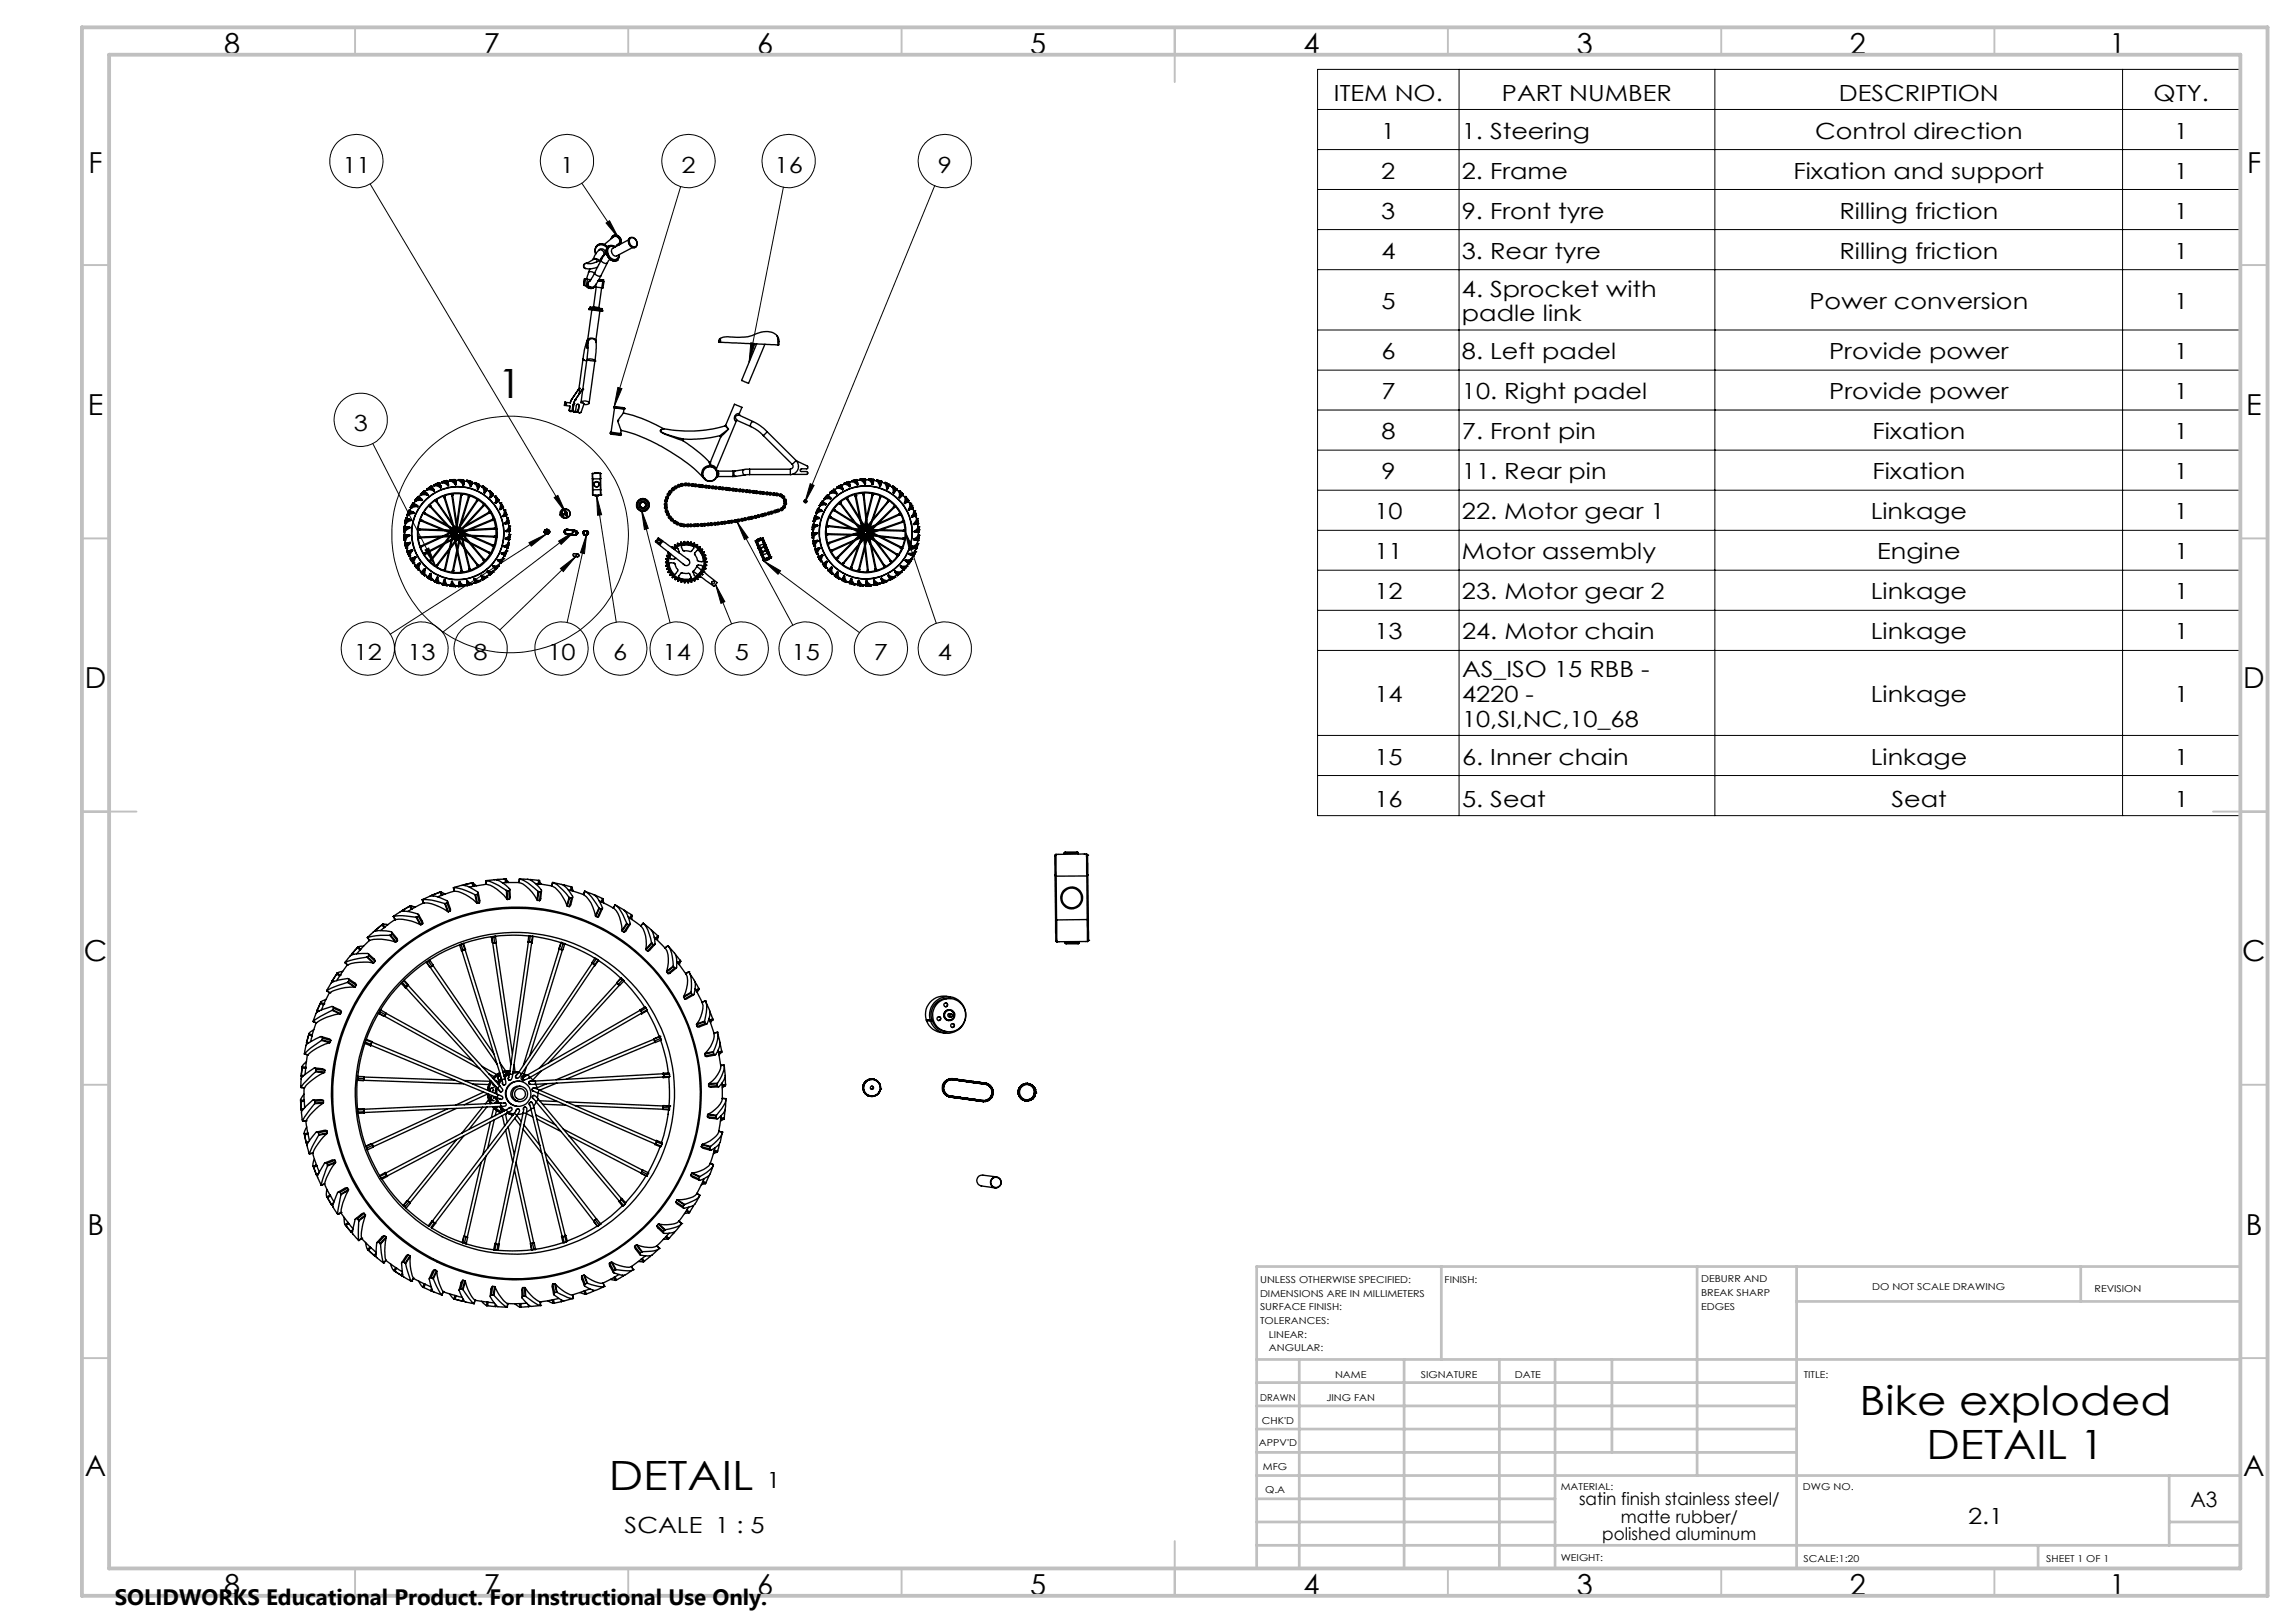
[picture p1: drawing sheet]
<svg xmlns="http://www.w3.org/2000/svg" width="420mm" height="297mm" viewBox="0 0 420 297" stroke-linecap="round" stroke-linejoin="round" font-family="sans-serif">
<defs><g id="words">
<g font-size="7.4">
<text x="91" y="72.9">1</text>
<text x="340.3" y="258.9">Bike exploded</text>
<text x="352.6" y="267">DETAIL 1</text>
<text x="111.4" y="272.6">DETAIL</text>
</g>
<g font-size="5.3">
<text x="41" y="9.9">8</text>
<text x="88.5" y="9.9">7</text>
<text x="138.5" y="9.9">6</text>
<text x="188.5" y="9.9">5</text>
<text x="238.5" y="9.9">4</text>
<text x="288.5" y="9.9">3</text>
<text x="338.5" y="9.9">2</text>
<text x="386" y="9.9">1</text>
<text x="16.2" y="31.7">F</text>
<text x="411.2" y="31.7">F</text>
<text x="16.1" y="75.9">E</text>
<text x="411.1" y="75.9">E</text>
<text x="15.5" y="125.9">D</text>
<text x="410.5" y="125.9">D</text>
<text x="15.4" y="175.9">C</text>
<text x="410.4" y="175.9">C</text>
<text x="16" y="225.9">B</text>
<text x="411" y="225.9">B</text>
<text x="15.5" y="270.2">A</text>
<text x="410.5" y="270.2">A</text>
<text x="41" y="291.9">8</text>
<text x="88.5" y="291.9">7</text>
<text x="138.5" y="291.9">6</text>
<text x="188.5" y="291.9">5</text>
<text x="238.5" y="291.9">4</text>
<text x="288.5" y="291.9">3</text>
<text x="338.5" y="291.9">2</text>
<text x="386" y="291.9">1</text>
</g>
<g font-size="4.1">
<text x="244.1" y="18.5">ITEM NO.</text>
<text x="274.9" y="18.5">PART NUMBER</text>
<text x="336.5" y="18.5">DESCRIPTION</text>
<text x="394.1" y="18.5">QTY.</text>
<text x="252.8" y="25.4">1</text>
<text x="267.5" y="25.4">1. Steering</text>
<text x="332.2" y="25.4">Control direction</text>
<text x="397.9" y="25.4">1</text>
<text x="62.7" y="31.6">11</text>
<text x="102.5" y="31.6">1</text>
<text x="124.7" y="31.6">2</text>
<text x="141.8" y="31.6">16</text>
<text x="171.6" y="31.6">9</text>
<text x="252.8" y="32.7">2</text>
<text x="267.5" y="32.7">2. Frame</text>
<text x="328.2" y="32.7">Fixation and support</text>
<text x="397.9" y="32.7">1</text>
<text x="252.8" y="40">3</text>
<text x="267.5" y="40">9. Front tyre</text>
<text x="336.6" y="40">Rilling friction</text>
<text x="397.9" y="40">1</text>
<text x="252.8" y="47.4">4</text>
<text x="267.5" y="47.4">3. Rear tyre</text>
<text x="336.6" y="47.4">Rilling friction</text>
<text x="397.9" y="47.4">1</text>
<text x="252.8" y="56.5">5</text>
<text x="267.5" y="54.3">4. Sprocket with</text>
<text x="267.5" y="58.8">padle link</text>
<text x="331.2" y="56.5">Power conversion</text>
<text x="397.9" y="56.5">1</text>
<text x="252.8" y="65.7">6</text>
<text x="267.5" y="65.7">8. Left padel</text>
<text x="334.8" y="65.7">Provide power</text>
<text x="397.9" y="65.7">1</text>
<text x="252.8" y="73.1">7</text>
<text x="267.5" y="73.1">10. Right padel</text>
<text x="334.8" y="73.1">Provide power</text>
<text x="397.9" y="73.1">1</text>
<text x="64.7" y="78.9">3</text>
<text x="252.8" y="80.4">8</text>
<text x="267.5" y="80.4">7. Front pin</text>
<text x="342.7" y="80.4">Fixation</text>
<text x="397.9" y="80.4">1</text>
<text x="252.8" y="87.7">9</text>
<text x="267.5" y="87.7">11. Rear pin</text>
<text x="342.7" y="87.7">Fixation</text>
<text x="397.9" y="87.7">1</text>
<text x="251.5" y="95">10</text>
<text x="267.5" y="95">22. Motor gear 1</text>
<text x="342.4" y="95">Linkage</text>
<text x="397.9" y="95">1</text>
<text x="251.5" y="102.4">11</text>
<text x="267.5" y="102.4">Motor assembly</text>
<text x="343.5" y="102.4">Engine</text>
<text x="397.9" y="102.4">1</text>
<text x="251.5" y="109.7">12</text>
<text x="267.6" y="109.7">23. Motor gear 2</text>
<text x="342.4" y="109.7">Linkage</text>
<text x="397.9" y="109.7">1</text>
<text x="251.5" y="117">13</text>
<text x="267.6" y="117">24. Motor chain</text>
<text x="342.4" y="117">Linkage</text>
<text x="397.9" y="117">1</text>
<text x="64.7" y="120.8">12</text>
<text x="74.6" y="120.8">13</text>
<text x="86.7" y="120.8">8</text>
<text x="100.2" y="120.8">10</text>
<text x="112.2" y="120.8">6</text>
<text x="121.3" y="120.8">14</text>
<text x="134.5" y="120.8">5</text>
<text x="144.9" y="120.8">15</text>
<text x="159.9" y="120.8">7</text>
<text x="171.6" y="120.8">4</text>
<text x="267.6" y="123.9">AS_ISO 15 RBB -</text>
<text x="251.5" y="128.5">14</text>
<text x="267.6" y="128.5">4220 -</text>
<text x="342.4" y="128.5">Linkage</text>
<text x="397.9" y="128.5">1</text>
<text x="267.6" y="133">10,SI,NC,10_68</text>
<text x="251.5" y="139.9">15</text>
<text x="267.6" y="139.9">6. Inner chain</text>
<text x="342.4" y="139.9">Linkage</text>
<text x="397.9" y="139.9">1</text>
<text x="251.5" y="147.7">16</text>
<text x="267.6" y="147.7">5. Seat</text>
<text x="346.1" y="147.7">Seat</text>
<text x="397.9" y="147.7">1</text>
<text x="140.3" y="272.2">1</text>
<text x="114.3" y="280.4">SCALE 1 : 5</text>
<text x="360.2" y="278.9">2.1</text>
<text x="21" y="293.7">SOLIDWORKS Educational Product. For Instructional Use Only.</text>
</g>
<text font-size="3.9" x="400.9" y="275.8">A3</text>
<g font-size="3.2">
<text x="289" y="275.5">satin finish stainless steel/</text>
<text x="293.2" y="281.8">polished aluminum</text>
<text x="296.6" y="278.7">matte rubber/</text>
</g>
<g font-size="1.7">
<text x="230.6" y="234.8">UNLESS OTHERWISE SPECIFIED:</text>
<text x="230.6" y="237.3">DIMENSIONS ARE IN MILLIMETERS</text>
<text x="230.6" y="239.8">SURFACE FINISH:</text>
<text x="264.4" y="234.8">FINISH:</text>
<text x="311.3" y="234.7">DEBURR AND</text>
<text x="311.3" y="237.2">BREAK SHARP</text>
<text x="311.3" y="239.7">EDGES</text>
<text x="342.6" y="236.2">DO NOT SCALE DRAWING</text>
<text x="383.3" y="236.4">REVISION</text>
<text x="230.6" y="242.3">TOLERANCES:</text>
<text x="232.2" y="244.8">LINEAR:</text>
<text x="232.2" y="247.3">ANGULAR:</text>
<text x="230.6" y="256.3">DRAWN</text>
<text x="242.7" y="256.3">JING FAN</text>
<text x="244.3" y="252.2">NAME</text>
<text x="260" y="252.1">SIGNATURE</text>
<text x="277.2" y="252.1">DATE</text>
<text x="330.1" y="252.1">TITLE:</text>
<text x="230.9" y="260.5">CHK'D</text>
<text x="230.4" y="264.6">APPV'D</text>
<text x="231.1" y="269">MFG</text>
<text x="231.5" y="273.2">Q.A</text>
<text x="285.6" y="272.7">MATERIAL:</text>
<text x="330" y="272.7">DWG NO.</text>
<text x="285.6" y="285.7">WEIGHT:</text>
<text x="330.1" y="285.8">SCALE:1:20</text>
<text x="374.5" y="285.8">SHEET 1 OF 1</text>
</g>
</g></defs>
<g fill="none" stroke="#000" stroke-width=".25">
<path d="M106.8 52.2h.1M106.8 52.2h.2M107 51h.1M107 51l-.2 1.2M107 51l.1 .1M107 52.2l.3 .1M107.1 48.2a.47 .47 0 0 0-.3 .5 .47 .47 0 0 0 .4 .4M107.1 51.1h.4M107.1 51.1l-.1 1.1M107.2 52.3a.9 .9 0 0 0 .9 .5M107.3 52.3l.2 .1a.78 .78 0 0 0 1.1 .3M107.5 51.1l-.2 1.2"/>
<path d="M107.5 51.1l.6 .1M107.7 49.8l-.3 1.3M107.7 49.8l.5-.1 .6 .3M107.8 56.5v.2l2 .2 .5 .1v-.2M107.8 56.5l2.5 .3M107.9 56.4l-.1 .1M107.9 56.4h.1M107.9 56.4l.6 .1M107.9 56.3h.7M107.9 51.4a.64 .64 0 0 0-.3 .7 .64 .64 0 0 0 .5 .5M107.9 49.2l-.2 .6M107.9 56.3h.6"/>
<path d="M107.9 56.3v.1M108 51.4a.63 .63 0 0 0-.4 .6 .63 .63 0 0 0 .5 .6M108.1 52.6h.1M108.3 56.7l-.8 5.5M108.5 56.5h.1M108.5 56.5l1.2 .2M108.5 47.4a.87 .87 0 0 1 1.2 .3M108.5 47.4v.1M108.5 56.3v.2M108.5 56.3l1.2 .2M108.6 56.2h-.1M108.6 56.3h-.1"/>
<path d="M108.6 56.2l1 .1M108.6 56.3l1 .1M108.6 52.5v.2M108.8 49.9l-.9 1.5M108.8 49.9a.91 .91 0 0 0 1.2 .6M109 52.5h-.2l-.2 .2M109 52.5l1.1 .2M109.1 45.2l-.2 .5 .1 .8M109.1 52l-.1 .5M109.1 52.5l-.5 3.7M109.2 47.9a.37 .37 0 0 0-.1-.4 .37 .37 0 0 0-.4-.1l-1.5 .8M109.5 51.3l.8 .2"/>
<path d="M109.6 45.8l-.5 .5-.6 1.1M109.6 44.8l-.5 .4M109.6 45.8l.2-.2a.65 .65 0 0 1 .8 .2 .65 .65 0 0 1 0 .8l-.2 .2M109.6 44.8l-.3 .1M109.6 45.8a.64 .64 0 0 1 .8 .2 .64 .64 0 0 1 0 .8M109.6 56.3l.1 .1M109.6 44.7l1 .1 .6 .4-.5-.4a1.22 1.22 0 0 0-1.1 0zM109.6 51.1l.2 .1M109.6 56.4l.1 .1M109.6 56.4l.6 .2M109.7 56.7h.1M109.7 56.7h.5"/>
<path d="M109.7 56.5v.2M109.7 56.5l.5 .1M109.8 51.2h.1M109.8 56.9l-.8 5.4M109.8 51.2l-.1 .2M109.8 51.2v.2M109.8 51.2h.4M110 50.5a3.7 3.7 0 0 1-1.7 2.1h-.2M110 47.6l-1.4 .6-.7 .1a.74 .74 0 0 0-1.1 .4 .89 .89 0 0 0 1 .5l1.6-.3M110 47.6l-1.2 2.3M110 47.6a.91 .91 0 0 0 1.1 .6M110.1 47.4l-.1-.1 .1 .1"/>
<path d="M110.1 52.7l-.5 3.6M110.2 56.7l.1 .1M110.2 51.2h.1M110.2 51.2v.3M110.2 51.2l.1 .1M110.2 56.6v.1M110.3 51.5h.2l-.2 1.2h-.2M110.3 51.5l-.2 1.2M110.3 51.3h.1M110.3 51.3v.2M110.4 46.8l-.6 .9M110.6 44.8l1.6-1.4a.79 .79 0 0 1 1 .2 .79 .79 0 0 1 0 1l-.6 .6"/>
<path d="M111 46.3l-1 1.3M111.1 45.3a1.17 1.17 0 0 0-1.5-.4 1.17 1.17 0 0 0-.6 1.5M111.1 48.2l-1.1 2.3M111.4 45a1.58 1.58 0 0 0-.2 1.9 1.58 1.58 0 0 0 1.7 .8M111.4 45a1.6 1.6 0 0 0-.2 1.8 1.6 1.6 0 0 0 1.7 .9M111.4 45h.1M111.4 45l.6-.1 .6 .3M111.4 45a1.54 1.54 0 0 0 .1 2.3l.6 .4h.8M111.6 47.4l-.5 .8M111.9 43.6a.87 .87 0 0 1 1.3-.2 .87 .87 0 0 1 0 1.3l-.2 .1M112.1 43.2l-.3 .5M112.1 43.2a1.01 1.01 0 0 1 1.3 .2 1.01 1.01 0 0 1 0 1.3"/>
<path d="M112.1 43.2a1.02 1.02 0 0 1 1.3 .2 1.02 1.02 0 0 1 0 1.3M112.5 45.3a.83 .83 0 0 0-1.1-.1 .83 .83 0 0 0-.2 1.1 1.27 1.27 0 0 0 1.7 1.1l.3-.4v-.4M112.6 45.2a.9 .9 0 0 0-1.2-.1 .9 .9 0 0 0-.2 1.2 1.25 1.25 0 0 0 1.9 1l.2-.7-.1 .6-.3 .4M112.9 47.7h.1M113.4 44.7l-.5 .2M115 43.9l-2.9 1.5a.82 .82 0 0 0-.1 1 .82 .82 0 0 0 .9 .4l2.9-1.5M115.3 43.5a.99 .99 0 0 1 1.3 .9M115.3 43.5a1.05 1.05 0 0 0-.1 1.2 1.05 1.05 0 0 0 1.1 .6M115.3 43.5a1.07 1.07 0 0 0-.1 1.2 1.07 1.07 0 0 0 1.1 .6M115.4 43.6a.91 .91 0 0 1 1 .4 .91 .91 0 0 1-.2 1.2 1.03 1.03 0 0 1-.8-1.6zM116.6 44.4l-.1 .6-.2 .3M103.3 74.2h.1"/>
<path d="M103.4 74.2l.9 .1-.1 .8M103.4 73.7h.1M103.4 73.7l-.1 .5M103.4 73.6v.1M103.6 73.8v.2M104.2 75.1l.2 .2M104.2 75.1h.1M104.3 74.3l-.1 .8M104.6 73.1l-.2 .6M104.6 73.1h.1M104.6 73.1l-.2 .6-1-.1M104.8 75.1h.1"/>
<path d="M104.8 75.1l.2 .3M105 73.9l-.2 .1-.1 1.1-.1 .2h-.2M105 73.8h.1M105 73.8l-.2 1.3M105.2 75.4h.1zM105.3 73.2l-.3 .6M105.3 73.2h.1M105.3 75.4h.1M105.8 74l.1 .3M105.8 75.3h.1M105.8 71.3l-1.2 1.8M105.8 71.3h.1"/>
<path d="M105.8 75.3l.2 .2M105.9 74.8l-.2 .5-.4 .1M105.9 74.3h.1M105.9 74.3l-.1 1M106 74.3a.25 .25 0 0 0-.2-.3 .25 .25 0 0 0-.3 .2l-.2 1-.1 .2h-.2M106 74.3l-.2 1M106 71.1l-.2 .2M106.1 71l-.1 .1M106.1 71l-.1 1.1M106.5 71.4h.1M106.5 71.4l-1.2 1.8M106.6 71.2l-.1 .2"/>
<path d="M106.6 71.2h.1M106.7 65.8l.7 .2M106.7 65.8h.1M106.7 65.8l-.8 5.4M106.7 65.7v.1M106.7 71.2h-.1M106.8 74h.8a.27 .27 0 0 0 .2-.3 .27 .27 0 0 0-.3-.3h-.6l-.6 .2 .6 .3-.6 1.6h-.3l-.2-.2M107.4 65.9l1.5 .2M107.4 65.9a1.23 1.23 0 0 1 1.5 .1M107.4 65.9l-1.1 7.8M107.4 65.9h.1M107.4 62.4l-.4 1.6-.3 1.8"/>
<path d="M107.4 62.4v.6M107.5 62.2a1.03 1.03 0 0 1 1.5 .1l.1 .3M107.5 62.2l.1 .6M107.5 62.2l-.1 1.4 .2 .1M107.6 62.1l-.2 .3M107.6 62.8v1.4l-.2 1.7M108.9 66.1h.1M108.9 66.1l-1.1 7.7M108.9 66v.1M109.1 62.6v1.2l-.2 2.2M109.1 62.6a.75 .75 0 0 0-.9-.6 .75 .75 0 0 0-.6 .8M111.7 79.3a.99 .99 0 0 0 1 .2l.8 .2 .2-.2"/>
<path d="M111.7 79.3a.42 .42 0 0 1 .7-.1l1.3 .1v.2M111.7 79.3l2 .2M112.4 74.5l.2-.1 1.6 .2 .1 .2M112.4 74.5v.1l1.8 .3 .1-.1M112.4 74.5l1.9 .3M112.5 74.6l-.7 4.5M113 77l.7 1.8M113 77h.1M113.7 78.8a33.7 33.7 0 0 1 15.1 8.7M113.7 78.8l-.1 .5M114.1 75.6a26.9 26.9 0 0 1 7.3 2.9M114.1 75.6l-1.1 1.4"/>
<path d="M114.2 74.9l-.1 .7M121.4 78.5h.1M121.4 78.5a.42 .42 0 0 0-.5 .5l.7 .4 3.4 1.2M121.4 78.5l-.4 .1a.23 .23 0 0 0-.1 .3 .23 .23 0 0 0 .2 .2l1.6 .6 2.4 .7M131.7 79.8l.2 .1M131.7 79.7a22.2 22.2 0 0 1-6.6 .7M131.8 61.9l.1 .7M131.8 61.9l-.2 .3-.1 .4h.4M131.9 62.6l10.5 .5M131.9 79.9l-1.9 4.6M132.7 77.9a23.6 23.6 0 0 1-11.3 .6M132.7 77.9l.6 .6"/>
<path d="M132.8 77.9h-.1M132.8 77.9l.5 .6M133.3 78.5l-1.6 1.2M133.3 78.5l-1.4 1.4M134.8 76.9h.1M134.9 76.9l2.5 1.2M135.2 75.9l.1 .1M135.2 75.9l.6-1.4-1.4-.5-1.6 3.9M135.2 75.9l.1-.1a.5 .5 0 0 0-.9 .4v.4a.25 .25 0 0 0 .1 .3 .25 .25 0 0 0 .3 0l-3.7 8.9M135.3 76h.1M135.3 76a.51 .51 0 0 0-.7 .3 .51 .51 0 0 0 .3 .6M135.3 76l2.5 1.1"/>
<path d="M137.4 78.1l1.4 .8 .9 .8M137.8 77.1l1.4 .9 1.2 1M137.8 77.1a.62 .62 0 0 0-.4 1M138.5 62.9l-2.8 6.7 1.3 .6 3-7.2M139.7 79.7l5.3 5.3M140.4 79l-.7 .7M140.4 79l5.3 5.3M142.2 61.5a3.2 3.2 0 0 0-3.8-.4 9.5 9.5 0 0 1-5.4 .5l-1.2 .3M142.2 61.5l.2 1.6M142.2 61.5l.3 .4 .1 .5a.49 .49 0 0 1-.2 .7M73.9 97.9v.4M73.9 97.3h.1"/>
<path d="M73.9 97.9h.1M73.9 97.3h.2M73.9 97.9h.2M73.9 98.3h.1M73.9 96.7v.1M73.9 96.8h.1M73.9 96.7l.1 .1M74 96.3l-.1 .5M74 98.8h.1M74 96.3h.1M74 96.3v.1M74 96.4l-.1 .3"/>
<path d="M74 96.4h.1M74 96.3l.1 .1M74 97.3l.1 .6M74 99.4l.2 .4M74 97.6l-.1 .3M74 99.4h.1M74.1 97.9v.3M74.1 97.3h.1M74.1 95.8h.1M74.1 99.4v.1M74.1 99.5l.1 .3M74.1 98.8l.1 .6"/>
<path d="M74.1 96.4v.3M74.1 96.4h.1M74.1 96.3v.1M74.2 98.8h.1M74.2 96.1l-.2 .2M74.2 99.8h.1M74.2 98.8h-.2M74.2 95.3h.1M74.2 95.2v.1M74.2 99.1l-.2 .3M74.2 95.2h.1M74.2 95.8l-.1 .5"/>
<path d="M74.2 99.4l.1 .3M74.2 99.4h.1M74.2 95.8h.1M74.2 99.4l-.1 .1M74.2 99.4h-.1M74.3 94.9l-.1 .3M74.3 94.9h.1M74.3 99.8h-.1M74.3 94.8l-.1 .5M74.3 94.8v.1M74.4 94.9v.3M74.4 94.9h.1"/>
<path d="M74.5 97.9h.4M74.5 94.3h.1M74.5 96.4l-.5 .4-.1 .5M74.5 96.4h.1M74.5 94.6l-.2 .2M74.5 96.4l.5 .1M74.5 98l-.5 .8M74.5 97.9l-.6 .5 .1 .4M74.5 97.9v.1M74.5 98h.1M74.5 98h.4M74.6 96.6l-.7 .7"/>
<path d="M74.6 96.6h.4M74.6 94.3l-.2 .6M74.6 94.3h.1M74.6 96.4v.2M74.6 96.4l.4 .1M74.6 93.8h.1M74.6 93.8h.2M74.7 99.5l-.4 .8M74.7 99.4l-.1-.1-.4 .6 .1 .4M74.7 99.4h.1M74.7 99.4v.1M74.8 93.4l-.2 .4"/>
<path d="M74.8 93.4l.2 .1M74.8 93.4h.1M74.9 95l.4 .1M74.9 95.1l-.8 .7M74.9 95.1h.1M74.9 95.1l.3 .1M74.9 95h-.1l-.5 .2-.2 .6M74.9 95v.1M74.9 98l-.7 .8M74.9 98h.1M74.9 97.9v.1M74.9 98h-.4"/>
<path d="M74.9 97.9h-.4M75 93.5l-.1 .3M75 93.5h.1M75 96.6l-.9 .7M75 96.5v.1M75.1 93.3l-.3 .1M75.1 99.4l-.6 .9M75.1 99.4h.1M75.1 99.3v.1M75.1 99.3h-.5M75.1 92.9h.1M75.1 92.9l.1 .1"/>
<path d="M75.1 99.4l-.4 .1M75.1 99.3l-.4 .1M75.1 99.4h-.4M75.2 93l-.2 .5M75.2 95.2l-1 .6M75.2 93h.1M75.2 95.2h.1M75.3 95.1l-.1 .1M75.3 92.4l.1 .1M75.4 93.6l.4 .2M75.4 93.8l-.9 .5M75.4 93.8h.1"/>
<path d="M75.4 92.4h-.1M75.4 93.8l.3 .1M75.4 92.4h.1M75.4 93.7h-.3a.51 .51 0 0 0-.6 .4v.2M75.4 93.7v.1M75.4 93.7l.4 .1M75.6 92.1l-.3 .3M75.6 92.1h.1M75.6 92.1l-.2 .3M75.6 92.1l.1 .1M75.7 92.2l-.1 .2M75.7 92.1v.1"/>
<path d="M75.7 92.1h.1M75.7 93.9l-1.1 .4M75.7 93.9h.1M75.8 93.8l-.1 .1M75.8 92l-.2 .1M75.9 91.6h.1M75.9 91.6l.2 .1M76 91.7l-.3 .4M76 92.5l-.9 .4M76 92.5l.4 .2M76.1 91.7h.1M76.1 92.5h-.1"/>
<path d="M76.1 92.5l.3 .2M76.1 92.3l.3 .3M76.1 92.4l-.8 .1-.2 .4M76.1 92.4v.1M76.1 92.4l.3 .2M76.2 91.2h.1M76.3 91.2h-.1M76.3 91.2h.1M76.4 92.7l-1.2 .3M76.4 92.7h.1M76.4 92.6v.1M76.5 90.9l-.2 .3"/>
<path d="M76.5 90.9l.1 .1M76.5 90.9l-.3 .3M76.5 96.8v.1M76.5 90.9h.1M76.5 96.8h.1M76.5 96.8h.3M76.5 98.3h.3M76.5 90.9l.2 .1M76.5 98.4h.3M76.5 96.8l.1 .1M76.6 96.9l-.1 .1h.3M76.6 96.9h.2"/>
<path d="M76.6 91l-.2 .2M76.7 91h-.1M76.8 90.8l-.3 .1M76.8 98.3v.1M76.8 98.3h.1M76.8 97l4.6 .1M76.8 96.8l4.2 .2M76.8 96.8v.2M76.8 98.3v.2h-.3M76.8 95.3h.3M76.9 95.2l.2 .1M76.9 91.3l-1 .3"/>
<path d="M76.9 91.3h.1M76.9 90.4h.1M76.9 90.4l.1 .2M76.9 91.3l.3 .3M76.9 91.3l.4 .3M77 91.2l.3 .3M77 91.3v-.1h-.6l-.5 .4M77 91.3h-.1M77 91.3l.3 .2M77 90.6l-.3 .4M77 90.6h.1M77 90.6h1.2"/>
<path d="M77.1 99.9h.1M77.2 99.9l-.3 .1M77.2 95.2l-.1 .1M77.2 99.9v.1M77.2 95.2h.1M77.2 95.2l-.3-.1 .3 .1M77.2 91.6l-1.1 .1M77.2 91.6h.1M77.3 91.5v.1M77.3 90.1h.1M77.4 90.1h-.1M77.4 90.1h.1"/>
<path d="M77.5 93.9h.1M77.5 93.9l.2 .1M77.5 93.7l.1 .1M77.5 93.8v.1M77.5 93.8l.3 .2M77.6 93.8h-.1M77.6 93.8l.2 .2M77.6 89.8l-.2 .3M77.6 89.8l.1 .2M77.6 89.8l-.3 .3M77.6 89.8h.1M77.6 89.8h.3"/>
<path d="M77.6 89.8l.2 .2M77.7 90l-.2 .1M77.7 94l4.4 2.4M77.8 90h-.1M77.8 93.9l4 2.2M77.8 94h-.1M78 90.3l-1 .1M78 90.3l.2 .3M78 90.3h.1M78.1 90.2l.2 .4M78.1 90.3v-.1l-.3-.1a.48 .48 0 0 0-.6 .1l-.3 .2M78.1 90.3h-.1"/>
<path d="M78.1 90.3l.2 .3M78.1 89.5h1.1M78.1 89.5l.3-.2a.71 .71 0 0 1 .9 .2M78.1 89.5h.1M78.1 89.5l.1 .1M78.2 89.6l-.4 .4M78.2 89.6h.1M78.2 89.6l.8 .1 .4 .1M78.2 90.6h.1M78.3 90.6h-.1M78.6 89.2h.1M78.6 92.4l.2 .2"/>
<path d="M78.7 92.7h.1M78.7 92.7l4.2 4.6M78.7 92.7l-.2-.2 .2 .2M78.8 92.6l-.1 .1M78.8 92.6l4.2 4.6M78.9 89l-.3 .2M78.9 89l.1 .1M78.9 89h.1M78.9 89h.2M79 89.1l-.2 .1M79 89.1h.1M79.2 89.5l.2 .3"/>
<path d="M79.2 89.5h.1M79.3 89.5h-.1M79.3 89.5l.2 .3M79.3 89.4l.2 .3M79.4 89.8h.1M79.4 89.7l.1 .1M79.5 89.8h-.1M79.5 88.7l1 .2M79.5 88.7h.1M79.5 88.7v.2M79.5 88.9l-.5 .2M79.5 88.9h.1"/>
<path d="M79.5 88.9l1.1 .3M79.7 91.6l.1 .2M79.8 91.5l.1 .3M79.8 91.5l-.1 .1M79.8 91.5a7.2 7.2 0 0 0-2.3 9.8M79.8 91.5h.1M79.8 91.8l3.1 4.4M79.9 88.5l-.4 .2M79.9 88.5l.5 .1 .2 .3M79.9 88.5h.1M79.9 91.8h-.1M79.9 91.7l2.8 4"/>
<path d="M80 88.5h-.1M80 88.5h.1M80.3 88.4l-.4 .1M80.3 88.4l-.3 .1M80.3 88.4v.1M80.3 88.5l-.1 .1M80.3 88.5h.1M80.3 88.3l.2 .1M80.3 88.3v.1M80.3 88.3l.1 .2M80.5 88.9h.1M80.5 88.9l.1 .3"/>
<path d="M80.6 89.2h.1M80.6 88.8l.2 .4M80.6 88.9h-.1M80.6 98.3l-3.4 1.6M80.6 88.9l.2 .3M80.8 89.2h-.2M80.9 88.2l1 .3M80.9 88.2l.5-.2 .6 .4v.1M80.9 88.2h.1M80.9 88.2v.1M80.9 88.3l-.5 .2M80.9 88.3h.1"/>
<path d="M80.9 88.3l.6 .2 .5 .4M81 98.2l-3.8 1.8M81 99.7l-2.2 2.8M81.2 90.8l-1.4 .7M81.2 90.8v.2M81.2 91h.1M81.2 90.7l.1 .3M81.3 91h.1M81.3 91l1.8 5.9M81.3 90.7l-.1 .1M81.3 90.7h.1M81.3 91h-.1"/>
<path d="M81.3 90.7l.1 .3M81.4 90.7h.1M81.4 88h.1M81.4 90.7l.1 .3M81.4 97h1.2M81.4 99.5l-2.5 3.1M81.4 91h-.1M81.4 91l1.9 5.9M81.4 91h.1M81.7 87.9l-.3 .1M81.7 87.9h.1M81.7 87.9l.1 .2"/>
<path d="M81.8 88.1h-.2M81.8 88.1h.1M81.8 87.9l.2 .1M81.8 97.2h.7M81.8 87.9v.2M81.9 88.5h.1M81.9 88.5l.1 .4M82 88.9h.1M82 88.5l.1 .4M82 88.4l.1 .5M82.2 96.3l.7 .4M82.2 98.2l-.9 1.2"/>
<path d="M82.3 97.5l-1.3 .6M82.4 88l-.6 .1M82.4 87.8l.9 .5M82.4 87.8h.5l.6 .4M82.4 87.8h.1M82.4 87.8v.2M82.4 88h.1M82.4 88l.3 .1 .6 .6M82.4 98.2l-.8 1M82.4 97.6l.2 .4zM82.4 97.6l-1 .5M82.5 97.9h.1"/>
<path d="M82.5 97.9l-.2 .1M82.5 97.6l.2 .4M82.5 96.7l.3 .1M82.6 97h.1M82.6 97l-.2 .4 .2-.4M82.6 98h-.1M82.6 98.9l-.4 1.5M82.6 90.4l-1.2 .3M82.6 90.4h.1M82.6 97.7l.1 .2zM82.6 90.4l.1 .3M82.7 97l-.2 .5 .2-.2"/>
<path d="M82.7 90.4v.3M82.7 90.7h.1M82.7 97.9h.1M82.7 97.4h.1M82.7 97.3l-.1 .2M82.7 97.1l.1 .1zM82.7 98.2l.3 .3zM82.7 97.3h.1M82.7 90.7l.8 5.6M82.7 97.8h.1M82.7 96.8l.3-.2zM82.7 98.2h.1"/>
<path d="M82.7 98.2l-.1 .5M82.7 90.4l.1 .3M82.8 98.2l.3 .2M82.8 98.8l-.4 1.3M82.8 97.2h.1M82.8 90.4h-.2M82.8 90.4h.1M82.8 97l.1 .1M82.8 90.4h-.1M82.8 90.4l.1 .3h-.1M82.8 97h.1M82.8 97.8l.1 .2z"/>
<path d="M82.8 98.2h.1M82.8 90.7l.8 5M82.9 97.3l-.1 .3zM82.9 97.9l-.1 .1h.1M82.9 96.7h.1M82.9 98.4l-.1 .2M82.9 97.3l.1 .1M82.9 97.8h.2M82.9 97.3v.3M82.9 97.8l.1 .2M82.9 97.6l.2 .1v.1M82.9 97.6l-5.8-2.3 5.8 2.5"/>
<path d="M82.9 87.8h.4v.1M82.9 87.8h.1M82.9 97.6v.2M83 97.4v.1M83 96.8v.2zM83 97.2l.1 .2-.1 .1M83 97h.1M83 97.2l-.1 .1M83 96.7l-.3 .2M83 97.8h.1M83 96.2l.3 .4M83 98h.2"/>
<path d="M83 97.5h.1M83 98.2l.1 .2M83 98l.1 .2M83.1 96.8h.1M83 98l-6.2 .3M83.1 96.9l-.2 .2M83.1 98.2l.1 .2M83.1 98.2l.2 .2M83.1 98.2l-6.3 .2M83.1 96.9v.2M83.1 96.9l-.1 .3M83.1 98.6l.1 .5"/>
<path d="M83.1 97.1l.1 .1M83.1 96.6l.4-.1zM83.1 98.4h.1M83.2 97.2h.1M83.2 98.4l-.2-.2 .2 .2M83.2 98h.1M83.2 87.8h.1M83.2 98l.1 .1-.2 .1M83.2 96.8l.3-.2zM83.3 96.9v.3h-.1M83.3 87.9h-.2M83.3 87.9h.1"/>
<path d="M83.3 98.5h.1M83.3 96.9h-.2M83.3 98.5l.1 .4M83.3 87.9h.6M83.3 87.8l.1 .1M83.3 99.2l.3 1.5M83.3 87.8v.1M83.3 88.7h.1M83.3 98.3l-5.5 2.9 .1 .1M83.3 88.3h.1M83.3 98.3l.1 .2M83.3 88.3v.4"/>
<path d="M83.3 88.3l.1 .4M83.4 88.7h.1M83.4 98.5l.2 .1M83.4 96.6h.1M83.4 96.6l-.1 .1h.1M83.4 98.4l.2 .1M83.4 98.5l-5.5 2.8M83.4 99.1l.3 1.3M83.4 98.2l-.1 .1M83.4 96.8l.1 .2M83.4 96.7l-.2 .1M83.4 88.3v.4"/>
<path d="M83.5 96.7l-.1 .1M83.5 97h.1M83.5 88.6l-.1 .1M83.5 88.2l-.1 .1M83.5 96.7h.1M83.5 96.6h-.4M83.5 88.2v.4M83.5 98.2l.1 .1-.2 .2M83.5 98.2h.1M83.5 98.2h-.1M83.6 98.6h.1M83.6 96.7l-.1 .3"/>
<path d="M83.6 96.6h.3zM83.7 98.5l.1 .1M83.7 98.5l-3.8 4.9M83.7 96.3v.3M83.7 98.7l.3 .4M83.7 98.1h.1M83.8 96.9h.1M83.8 96.7v.2M83.8 98.6l.2 .2M83.8 98.6l-3.8 4.9M83.9 96.6l-.1 .1M83.9 98.3l-.2 .2"/>
<path d="M83.9 98.3l-.1 .3M83.9 98.3h.1M83.9 96.6l.1 .1M83.9 96.6l-.3 .1M83.9 87.9h.1M83.9 87.9l.4 .3 .4 .5M83.9 87.8h.1M83.9 87.8v.1M83.9 97h.1M83.9 97a.57 .57 0 0 0-.6 .5 .57 .57 0 0 0 .4 .6M83.9 87.8l.9 .5M83.9 87.8h.4"/>
<path d="M84 96.7l-.2 .2M84 97.3a.35 .35 0 0 0-.5 .2 .35 .35 0 0 0 .4 .4M84 96.7h.2M84.1 98.5h.1M84.1 98.5h-.3M84.1 98.5l-1.3 5.9M84.1 99.2l.8 1.1M84.1 99l.7 .9M84.1 96.9h.1M84.1 96.8v.1M84.1 96.7l-.1 .1 .1 .2M84.2 98.2l-.1 .3"/>
<path d="M84.2 98.2v.3M84.2 98.2h.1M84.2 98.2l-.1 .1M84.2 98.5l.3 .1M84.2 98.5l-1.2 6M84.2 96.3l-.1 .4M84.3 96.7l-.2 .1M84.3 96.7v.1M84.3 90.7h.2M84.3 90.7l-.8 6M84.3 90.6h.1M84.3 90.6v.1"/>
<path d="M84.3 90.3l-1.5 .1M84.3 96.8l-.2 .1M84.3 87.8l.5 .3 .1 .2M84.3 90.3h.1M84.3 90.3v.3M84.4 98.1v.1M84.4 97.2h.1M84.4 87.8h.1M84.4 96.8l.2 .2M84.4 90.6l.1 .1M84.4 97.2h.2M84.4 97h.2"/>
<path d="M84.4 97v.2M84.4 98.3l-.2 .1M84.4 98.2l1.5 5.9M84.4 90.3l.1 .1M84.4 90.3v.3M84.5 98l.1 .2M84.5 98h.1M84.5 98l-.1 .1M84.5 87.8h.3M84.5 90.7l-.9 6M84.5 87.8h.1M84.5 90.4v.3"/>
<path d="M84.5 90.4l1.3 .3M84.5 97.8l.2 .1M84.5 90.4h.1M84.6 97.5h.1M84.6 98.2h-.2M84.6 98.2l1.4 5.9M84.6 97.3l.2 .1M84.6 97.6l.2 .2M84.6 97.3l-.1 .1 .1 .1M84.6 97.6l-.1 .2M84.6 88h.2M84.6 97v.2"/>
<path d="M84.7 97.9l3.8 4.6 .1-.1M84.7 98l-.1 .1M84.7 97.2v.2M84.7 98.5l.9 .5M84.7 88.7h.1M84.7 98.7l1.1 .6M84.7 88.7l.1 .1M84.7 97.5l5.4 2.4M84.8 88l.6 .1M84.8 88.3h.1M84.8 87.8h.1M84.8 97.8l-.1 .1"/>
<path d="M84.8 97.4l-.1 .1M84.8 97.5l-.1 .3M84.8 97.8l3.8 4.6M84.8 97.4l5.4 2.3M84.8 88.3l-.1 .4M84.8 87.8v.2M84.8 87.8l.1 .2M84.8 97.9h.9M84.9 88.3l-.1 .5M84.9 96.6l-.4 .4M84.9 98.1h1.1M85.2 97.1l-.6 .2"/>
<path d="M85.4 88.1h.1M85.4 88.1l.3 .2 .4 .7M85.4 87.9l.4 .1M85.4 87.9l.8 .7M85.4 87.9h.1M85.4 87.9v.2M85.6 97.1l-.8 .3M85.7 90.9l-1.6 5.4M85.7 90.9l.1 .1M85.8 90.7h.2M85.8 90.7h.1M85.8 90.7l-.1 .2"/>
<path d="M85.8 88h.1M85.8 88l.6 .5-.1 .1M85.9 91l-1.5 4.8M85.9 88h.1M85.9 99.2l3.6 1.9M85.9 90.7h.1M85.9 90.7l-.1 .3M86 90.7l1.3 .7M86 88l.3 .1M86 90.7l-.2 .3M86 88h-.1M86.1 89h.1"/>
<path d="M86.1 98l4.4 .1M86.1 88.3l.7 .2M86.1 99.5l3.4 1.7M86.2 88.6h.1M86.2 88.6l-.1 .4M86.3 88.1v.2M86.3 88.6l-.1 .4M86.3 88.2l.1 .1M86.4 88.6l-.2 .4M86.5 98.1l4 .2M86.8 88.5h.1M86.8 88.5l.3 .2 .3 .7"/>
<path d="M86.9 88.3a.92 .92 0 0 1 .8 .8h-.1M86.9 88.3l.7 .8M86.9 88.3h.1M86.9 88.3l-.1 .2M87.2 91.6h.1M87.3 91.6l.1 .1M87.3 91.7l-.1-.1-3.3 5M87.3 88.5h.1M87.3 91.7l-3.3 5M87.3 91.7h.1M87.4 89.4v.1M87.4 89.5h.1"/>
<path d="M87.4 88.5l.3 .1M87.4 91.4h.1M87.4 91.4l-.2 .2M87.4 91.4l-.1 .2M87.4 88.5h.1M87.5 91.5l1 .8M87.5 91.5h.1M87.5 91.4l-.2 .3M87.5 91.5l-.1 .2M87.6 88.8l.6 .3M87.6 89.1h.1M87.6 89.1l-.2 .3"/>
<path d="M87.6 89.1l-.2 .4M87.6 89.1l-.1 .4M87.7 89.1l-.2 .4M87.7 88.6v.1M87.7 88.6l-.1 .2M87.7 88.7l.1 .2M87.7 88.7v.1M88.2 89.1h.1M88.2 89.1l.3 .4 .1 .6M88.3 88.9a.94 .94 0 0 1 .7 .9h-.1M88.3 88.9l.5 .9M88.3 88.9h.1"/>
<path d="M88.3 88.9l-.1 .2M88.4 92.5l-3.6 3.9M88.4 92.5l.1 .1M88.4 92.5h.1M88.5 92.6l-3.3 3.6M88.5 92.3l.2 .1M88.5 92.3h.1M88.5 92.3l-.1 .2M88.6 90.1l.1 .1M88.6 92.4l-.2 .2M88.7 92.4l.9 1.2M88.7 92.4l-.2 .2"/>
<path d="M88.7 89.2h.1M88.8 89.2l.2 .2M88.8 89.2h.1M88.8 89.8h.1M88.8 89.8l-.2 .3M88.9 89.5l.6 .4M88.9 89.8l-.2 .4M89 89.8l-.3 .4M89 89.4h.1M89 89.4v.1M89.1 89.5l-.1 .1M89.1 89.4l-.1 .2"/>
<path d="M89.4 93.8h.1M89.4 93.8l.1 .1M89.4 93.8l-5.1 2.9M89.4 93.7v.1M89.4 93.7l.1 .2M89.5 89.9l.1 .3 .1 .8M89.5 93.9h.1M89.6 89.8a1.1 1.1 0 0 1 .5 .9l-.1 .1M89.6 89.8l.4 .9M89.6 89.8h.1M89.6 89.8l-.1 .1M89.6 93.6l.1 .1"/>
<path d="M89.6 93.6l-.2 .1M89.7 91h.1M89.7 93.7h.1M89.7 93.7l-.2 .1M89.7 93.8l.6 1.2M89.7 93.8h.1M89.7 93.8l-5.4 3M89.7 93.7l-.2 .2M89.9 91h-.1M90 90.7v.1M90 90.1l.2 .2M90 90.7l-.3 .3"/>
<path d="M90 90.7h.1M90 90.8l-.2 .2M90.1 90.4a1.21 1.21 0 0 1 .6 1.6M90.1 95.1h.1M90.1 95.1l-4.5 1.8M90.1 95.1v.1M90.1 90.8l-.2 .2M90.1 99.9h.1M90.1 99.9l.2 .1M90.1 95.2l-4.1 1.7M90.1 99.9l.3 .1M90.2 99.7l-.1 .2"/>
<path d="M90.2 99.7h.1M90.2 99.7l.3 .1-.1 .2M90.2 99.8l-.1 .1M90.2 99.7v.1M90.2 99.8l.2 .1M90.2 90.3l.1 .1M90.2 90.3l-.1 .2M90.3 90.4l-.1 .2M90.3 90.4l-.1 .1M90.3 95l.1 .1M90.3 95h.1M90.3 95l-.2 .2"/>
<path d="M90.3 95l-.2 .1M90.4 95.1l.3 1.5M90.4 100h.1M90.4 95.1l-.3 .1M90.5 98.2l.3 .1M90.5 96.7h.3M90.5 98.2h.3M90.5 96.7h.1M90.5 96.7v.1M90.5 98.1h.1M90.5 98.1h.3M90.5 96.7l-5.9 .3"/>
<path d="M90.5 96.8l-5.9 .4M90.5 98.1v.1M90.5 96.8h.3M90.5 96.8h.1M90.7 92h.1M90.7 92v.1M90.7 90.8l.2 .9M90.7 90.8h.1M90.7 90.8l-.1 .1M90.7 96.8l.1 1.3M90.7 98.3l-.3 1.5M90.7 90.8a.86 .86 0 0 1 .4 1h-.1"/>
<path d="M90.7 96.6l.1 .1M90.7 96.6l-.2 .1M90.8 96.8h.1M90.8 98.1v.2M90.8 98.1h.1M90.8 98.3h.1M90.8 96.7v.1h-.3M90.9 91.8h.1M90.9 91.7l-.2 .3M90.9 91.7v.1M90.9 91.8l-.2 .2M91 91.8l-.3 .3"/>
<path d="M91.1 91.2l.2 .3M91.1 91.5l.4 .6M91.1 91.8l-.4 .3M91.3 91.5l-.1 .1M91.3 91.5l-.1 .2M91.4 93.1v.1M91.4 93.2h.1M91.5 92.1l.1 .3-.2 .7M91.7 92l.1 1M91.7 92h.1M91.7 92l-.2 .1M91.7 92a.86 .86 0 0 1 .2 1.1h-.1"/>
<path d="M91.8 93v.1M91.8 93h.1M91.8 93l-.4 .1M91.8 93.1l-.3 .1M91.9 93.1l-.4 .1M91.9 92.8a1.11 1.11 0 0 1 .1 1.6M91.9 92.5l.2 .3M92 94.4h.1M92 94.4v.1M92.1 92.8h.1M92.1 92.8h-.1M92.1 92.8l-.1 .2"/>
<path d="M92.1 92.8l-.1 .1M92.3 99.9h.1M92.3 99.9l-.1 .1M92.3 99.9l.3 .1M92.4 95.7v.1M92.4 95.8h.1M92.4 94.3h.1M92.4 94.3v.1M92.4 94.3l-.4 .1M92.4 93.4a.84 .84 0 0 1 .1 1h-.1M92.4 93.3v1M92.4 93.3h.1"/>
<path d="M92.4 93.3l-.1 .1M92.4 94.4l-.4 .1M92.5 94.4l-.5 .1M92.5 98.6l.5 .1M92.5 98.6l.4 .1M92.5 98.5h.1M92.5 98.5v.1M92.5 98.5l.4 .1M92.6 94.2l.2 .6M92.6 97.1v.1M92.6 97.2h.1M92.6 97.2l.4 .1"/>
<path d="M92.6 97.1h.4M92.6 97.2h.4M92.6 93.8l.1 .4M92.7 94.2h.1M92.7 94.2l-.1 .1M92.7 94.2h-.1M92.8 95.7h.1M92.8 95.7v.1M92.8 95.7h-.4M92.8 94.8l-.1 .4-.3 .5M92.8 94.8h.2M92.8 95.8h-.4"/>
<path d="M92.9 95.8h-.5M92.9 98.6h.1M92.9 98.6v.1M93 94.8l-.2 .9M93 97.1h.1M93 97.1v.1M93 94.8h-.2M93 95.6a1.13 1.13 0 0 1-.4 1.5M93 94.8a.76 .76 0 0 1-.2 1M93 99.3h.2zM93.1 99.9l-.1 .3M93.1 95.3l.1 .3"/>
<path d="M93.1 96.3h.2M93.1 98.6a1.11 1.11 0 0 1-.8 1.3M93.1 98.7h.2M93.2 97.1a1.08 1.08 0 0 1-.7 1.4M93.2 99.4a.63 .63 0 0 1-.6 .8v-.1M93.2 95.7l-.2 .1M93.2 95.6l-.2 .1M93.2 95.7h-.2M93.2 95.6v.1M93.2 99.3l-.6 .7M93.2 97.2h.1M93.2 97.8h.1"/>
<path d="M93.3 96.3v.7l-.2 .3-.1-.1M93.3 96.3l-.3 .8M93.3 96.3h.1M93.3 98.7l-.2 .1M93.3 98.7h.1M93.3 98.3l-.3 .4h-.1M93.3 96.8v.4M93.3 98.4v.3M93.3 97.9v.4M93.3 97.8v.3l-.4 .5M93.3 97.8h.1M93.3 97.2l-.1 .1"/>
<path d="M93.3 97.2h.1M93.3 97.2h-.1M99.6 97.3l.1 .1M99.6 97.3h.1M99.6 97.3v.1M99.6 97.4h.1M99.6 97.2h.1M99.7 97.5h.1M99.7 97.4v.1M99.7 97.4h.1M99.7 97.3h-.1M99.7 97.2v.1"/>
<path d="M99.7 97.2h.1M99.7 97.2h-.1M99.7 97.1h.1M99.7 97.5v.1M99.7 97.1v.1M99.7 97.6h.1M99.7 97v.1M99.7 97h.1M99.8 97.6h.1M99.8 97h.1M99.8 97.6l.1 .1M99.8 97h-.1"/>
<path d="M99.8 96.9v.1M99.8 96.9h.1M99.9 97.7h.1M99.9 96.9l-.1 .1M99.9 96.9h.1M99.9 96.9v.1M99.9 97.6v.1M99.9 96.9h.2M100 96.9h.1M100 96.9h-.1M100 97.7h.1M100 97.2v.2"/>
<path d="M100.1 97.7h.1M100.1 96.9h.1M100.2 97.7h.1M100.2 97.7h-.1M100.2 96.9l.1 .1M100.2 96.9h.1M100.2 97.6v.1M100.2 97.6h.1M100.2 97h.1M100.3 97h.1M100.3 97.6h.1M100.3 97l.1 .1"/>
<path d="M100.3 97.1h.1M100.4 97.5h.1M100.4 97.5l-.1 .1M100.4 97.2h.1M100.4 97.1h.1M100.4 97.4v.1M100.4 97.4h.1M100.4 97.2v.1M100.4 97.3v.1M100.4 97.3h.1M102.5 94.2l.3 .4 .6 .2M102.5 94.2l.2 .1"/>
<path d="M102.5 94.2h.2M102.5 94.2h.3M102.6 94.2h.1M102.7 94.2a.84 .84 0 0 1 .9-1.1 .84 .84 0 0 1 .6 1.3 .84 .84 0 0 1-1.4 0l-.1-.1M102.8 94.2l.2 .3 .5 .3M102.8 94.2l-.1 .1M103.1 94l.1 .2h-.2zM103.1 94l.1 .2h-.1M103.3 97.3h.1M103.3 97.4h.1M103.3 97.3v.2M103.3 97.2v.1"/>
<path d="M103.3 97.2h.1M103.3 97.5h.1M103.3 97.1h.1M103.3 97.5l.1 .1M103.4 97.6h.1M103.4 97.5v.1M103.4 97.1h-.1M103.4 97.1h.1M103.4 97h.1M103.4 97.6l.1 .1M103.4 97l-.1 .1M103.4 93.4v.2"/>
<path d="M103.5 97.7h.1M103.5 97.6v.1M103.5 97h.1M103.5 96.9l-.1 .1M103.5 96.9h.1M103.5 96.9l.1 .1M103.5 93.8a.23 .23 0 0 0-.2 .2 .23 .23 0 0 0 .2 .2M103.5 94.2h.1M103.6 97.7v.1M103.6 96.9h.1M103.6 96.9v.1M103.6 93.7h.1"/>
<path d="M103.6 97.7h.1M103.6 97.8h.1M103.6 93.8l.2 .1v.2l-.3 .1M103.6 93.9l.1 .1zM103.6 93.1a.86 .86 0 0 0-1.1 1.1M103.6 93.7l-.1 .1M103.6 97.8h.2M103.6 96.9h.2M103.6 96.9h-.1M103.7 93.9h-.2l.1 .2M103.7 93.2a.84 .84 0 0 0-1 1M103.7 97.7v.1"/>
<path d="M103.7 96.9h.1M103.7 94.4l.1 .1h-.1M103.8 97.7v.1M103.8 97.7h.1M103.8 97.8h.1M103.8 96.9h.1M103.8 96.9l.1 .1M103.9 96.9h.1M103.9 97h.1M103.9 96.9h-.1M103.9 97.8h.1M103.9 96.9v.1"/>
<path d="M103.9 97.7v.1M103.9 97.7h.1M104 97.8h.1M104 97.7l-.1 .1M104 97h.1M104 96.9v.1M104 96.9h.1M104.1 97h.1M104.1 97.8h.1M104.1 96.9v.1M104.1 96.9h.1M104.1 97h.3"/>
<path d="M104.2 97.8h.1M104.2 96.9l-.2 .1M104.2 96.9v.1M104.2 97.8h-.3M104.2 97h.1M104.3 97h.1M104.3 97.8h.1M104.4 97h.1M104.4 97.8h.1M104.4 97l.2 .1M104.4 97.8v.1M104.5 97h-.1"/>
<path d="M104.5 97.8l.1 .1M104.5 97h.1M104.5 97.9h.1M104.5 97.8h.1M104.5 97.8h.2M104.6 97.8l-.1 .1M104.6 97.8v.1M104.6 97h.1M104.6 97l.1 .1M104.6 97.9h.1M104.7 97v.1M104.7 97h.1"/>
<path d="M104.7 97.1h.1M104.7 97.9h.1M104.7 97.8h.1M104.7 97h-.1M104.7 97.8l-.1 .1M104.7 97.8v.1M104.7 97h.2M104.8 97.9h.1M104.8 97.9h-.1M104.8 97h.1M104.8 97.1h.1M104.8 97v.1"/>
<path d="M104.8 97.9h-.1h.1M104.9 97v.1M104.9 97.1h.1M104.9 97.9h.1M104.9 97l.1 .1M105 97.1h.1M105 97.9h.1M105.1 97.9h.1M105 97.9h-.1M105.1 97.1h.1M105.1 97.9h.3M105.2 97.2h.1"/>
<path d="M105.2 97.9h-.1M105.2 97.9h.1M105.2 97.1h.1M105.3 97.2h.1M105.3 97.1l.1 .1M105.3 97.9h.1M105.3 97.1v.1M105.3 97.9h-.1M105.4 97.2h.1M105.4 97.8h.1M105.4 97.8l-.1 .1M105.4 97.2v.1"/>
<path d="M105.4 97.3h.1M105.5 97.2l.1 .2zM105.5 97.3h.1M105.5 97.3v.1M105.5 97.7l-.1 .1M105.5 97.8h.1M105.5 97.7v.1M105.5 97.8h-.1M105.5 97.4h.1M105.5 97.7h.1M105.5 97.4l.1 .1M105.6 97.5h.1"/>
<path d="M105.6 97.6h.1M105.6 97.4v.1M105.6 97.5v.1M106.7 97.4v.1M106.7 97.5h.1M106.7 97.6h.1M106.7 97.4h.1M106.8 97.6v.1M106.8 97.6h.1M106.8 97.5v.1M106.8 97.5h.1M106.8 97.4h.1"/>
<path d="M106.8 97.4h-.1M106.8 97.3v.1M106.8 97.5l-.1 .1M106.8 97.7h.1M106.8 97.3h.1M106.8 97.4v.1M106.8 97.7l.1 .1M106.8 97.8h.1M106.8 97.7v.1M106.9 97.8h.1M106.9 97.2l-.1 .1M106.9 97.2h.1"/>
<path d="M106.9 97.2v.1M106.9 97.8v.1M106.9 97.9h.1M106.9 97.8l.1 .1M107 97.9h.1M107 97.2h-.1M107 97.2h.1M107 97.9h.2M107 97.1v.1M107 97.1h.1M107.1 97.9h.1M107.1 97.1h.1"/>
<path d="M107.2 97.9h.1M107.2 97.2l.2 .1 .1 .2M107.2 97.1v.1M107.2 97.1h.1M107.2 97.1l-.3 .1M107.2 97.1l.1 .1M107.3 97.2h.1M107.3 97.9h.1M107.4 97.2h.1M107.3 97.9h-.1M107.4 97.8h.1M107.4 97.8v.1"/>
<path d="M107.4 97.2l.1 .1M107.4 97.3h.1M107.5 97.3h.1M107.5 97.5l-.2 .3-.2 .1M107.5 97.7h.1M107.5 97.3v.1M107.5 97.5h.1M107.5 97.6h.1M107.5 97.7l-.1 .1M107.5 97.4h.1M107.5 97.5v.1M107.5 97.6v.1"/>
<path d="M108.4 87.6h.1M108.4 86.7v.9M108.4 86.6h.1M108.4 86.7h.1M108.4 87.6v2.1M108.4 86.6l.1 1M108.4 89.7v.9M108.4 90.6h.1M108.5 89.6v1M108.5 89.6l-.1 .1M108.5 87.6h1.4M108.5 87.6v2"/>
<path d="M108.5 90.6h1.4M108.8 86.6h.7M108.8 86.6h.1M108.9 90.7h.6M108.9 90.6v.1M109.5 86.6h.1M109.5 90.6v.1M109.9 86.6v1M109.9 86.6v.1M109.9 86.6h-1.5M109.9 87.6v2M109.9 86.7v.9"/>
<path d="M109.9 89.6v1M109.9 89.6v.1M109.9 86.7h.1M109.9 89.6h-1.4M109.9 87.6h.1M109.9 89.7l.1 .9M109.9 87.6v2.1M110 90.6h-.1M110 90.6h.1M120.1 99l-.2 .1 .5 .4 4.7 3.8M120.4 98.6l.1-.2 .5 .4 4.9 3.5M120.4 98.6l.8 .5-.4 .6-.7-.7"/>
<path d="M120.4 98.6l-.3 .4M121.7 92.1a.36 .36 0 0 1 .3 .2 .36 .36 0 0 1 0 .4 .27 .27 0 0 1 0 .4 .27 .27 0 0 1-.4 0 .27 .27 0 0 1 .1-.4l-.1-.5zM121.8 93.3a.32 .32 0 0 1 .4 .1 .32 .32 0 0 1 0 .4 .28 .28 0 0 1 .3 .3 .28 .28 0 0 1-.4 .2 .28 .28 0 0 1-.1-.4l-.3-.3zM121.8 90.9a.29 .29 0 0 1 .5 .1 .29 .29 0 0 1-.2 .4 .29 .29 0 0 1 0 .5 .29 .29 0 0 1-.5-.1 .29 .29 0 0 1 .2-.4zM122.4 94.4l.3 .1 .2 .4a.28 .28 0 0 1 .3 .3 .28 .28 0 0 1-.3 .2 .28 .28 0 0 1-.2-.4l-.2-.1a.25 .25 0 0 1-.2-.2 .25 .25 0 0 1 .1-.3zM122.5 89.8a.28 .28 0 0 1 .5 .2 .28 .28 0 0 1-.3 .3h-.1a.28 .28 0 0 1-.2 .5 .28 .28 0 0 1-.3-.3 .28 .28 0 0 1 .3-.3zM122.9 89.4l.3-.1a.45 .45 0 0 1 .7-.2 .32 .32 0 0 1-.4 .4 .28 .28 0 0 1-.3 .3 .28 .28 0 0 1-.3-.4zM123.3 95.3h.3l.2 .2a.28 .28 0 0 1 .4 .2 .28 .28 0 0 1-.3 .3l-.2-.2-.4-.1zM124 88.7h.4a.34 .34 0 0 1 .4-.2 .34 .34 0 0 1 .2 .4h-.4a.3 .3 0 0 1-.4 .2 .3 .3 0 0 1-.2-.4zM124.4 95.8h.2l.2 .1a.44 .44 0 0 1 .6 .4l-.3 .1-.4-.1a.26 .26 0 0 1-.3-.1 .26 .26 0 0 1 0-.4zM124.7 99.9l.1-.1a2.29 2.29 0 0 1 2.2 .4v.1l-.5 .6-1.4-.1-.4-.6zM125 80.6l3.1 2.3 1.7 1.6"/>
<path d="M125.1 80.4l-.2 .1 .1 .1M125.2 88.5l.2-.1 .2 .1a.46 .46 0 0 1 .7 .3l-.2 .1-.3-.1-.3 .1a.25 .25 0 0 1-.3-.1 .25 .25 0 0 1 0-.3zM125.7 96h.4a.28 .28 0 0 1 .4-.1 .28 .28 0 0 1 .1 .4h-.4a.34 .34 0 0 1-.4 .1 .34 .34 0 0 1-.2-.4zM126.5 88.6l.2-.1 .3 .1a.29 .29 0 0 1 .5 0 .29 .29 0 0 1-.1 .5 .29 .29 0 0 1-.4-.2l-.3 .1a.25 .25 0 0 1-.2-.1 .25 .25 0 0 1 0-.3zM126.9 95.9l.5 .1a.29 .29 0 0 1 .4-.1 .29 .29 0 0 1 0 .4h-.3a.44 .44 0 0 1-.6-.2zM127.7 88.8l.3-.2 .2 .2a.28 .28 0 0 1 .5 0 .28 .28 0 0 1-.2 .4l-.2-.1a.36 .36 0 0 1-.4 0 .36 .36 0 0 1-.2-.3zM128.1 95.9l.2-.1 .3 .1a.28 .28 0 0 1 .5-.1 .28 .28 0 0 1-.1 .5l-.3-.1a.34 .34 0 0 1-.4 .1 .34 .34 0 0 1-.2-.4zM128.8 87.5h.1M129 88.9l.2-.1 .3 .1a.29 .29 0 0 1 .5 0 .29 .29 0 0 1-.1 .5 .29 .29 0 0 1-.4-.2l-.3 .1a.23 .23 0 0 1-.3-.1 .23 .23 0 0 1 .1-.3zM129.4 95.8h.4a.33 .33 0 0 1 .4-.1 .33 .33 0 0 1 .2 .3l-.1 .2-.3-.1a.36 .36 0 0 1-.4 .1 .36 .36 0 0 1-.2-.4zM129.8 84.5l.1 .7M129.9 85.3a1.34 1.34 0 0 0-1.3 .7 1.34 1.34 0 0 0 .2 1.5"/>
<path d="M129.9 85.2v.1M130 84.5h-.2M130 84.5l.1 .7M130.1 85.2l-.1 .1h-.1M130.1 85.2h-.2M130.1 85.2l.6 .1 .4 .5M130.2 89h.5a.33 .33 0 0 1 .4 0 .33 .33 0 0 1 .1 .5l-.4-.1a.4 .4 0 0 1-.6-.4zM130.7 95.6l.3 .1a.43 .43 0 0 1 .7 .1l-.2 .2h-.3a.29 .29 0 0 1-.5 .1 .29 .29 0 0 1 0-.5zM131.1 85.8v.2M131.1 86.1l.3 .1M131.1 86.1h.1M131.3 87.2l-.2 .1"/>
<path d="M131.4 86.2l.2 .5-.3 .5h2.8M131.4 86.2h2.7M131.5 89.1l.4 .1a.33 .33 0 0 1 .4 0 .33 .33 0 0 1 .1 .4l-.4-.1a.4 .4 0 0 1-.6-.3zM131.9 95.5h.4a.42 .42 0 0 1 .6 .2l-.2 .2-.3-.1a.3 .3 0 0 1-.4 .1 .3 .3 0 0 1-.1-.4zM132.8 89.2l.5 .2a.29 .29 0 0 1 .4 0 .29 .29 0 0 1-.1 .4 .29 .29 0 0 1-.4-.2l-.2 .1a.25 .25 0 0 1-.3-.1 .25 .25 0 0 1 .1-.4zM133.1 95.4h.5a.3 .3 0 0 1 .4-.2 .3 .3 0 0 1 .1 .4l-.6 .1a.25 .25 0 0 1-.4 0 .25 .25 0 0 1 0-.3zM134 89.4h.3a.47 .47 0 0 1 .7 .4 .33 .33 0 0 1-.6-.1l-.1 .1a.26 .26 0 0 1-.3 0 .26 .26 0 0 1 0-.4zM134.1 86.2v1M134.4 95.2h.4a.32 .32 0 0 1 .4-.2 .32 .32 0 0 1 .2 .4l-.6 .1a.25 .25 0 0 1-.4 0 .25 .25 0 0 1 0-.3zM134.5 86.2h-.4M134.5 86.2a.55 .55 0 0 0-.2 .5 .55 .55 0 0 0 .4 .5M134.7 87.2h-.6"/>
<path d="M135.2 89.5l.4 .1a.34 .34 0 0 1 .4 0 .34 .34 0 0 1 .2 .4l-.2 .1-.4-.2a.26 .26 0 0 1-.4 0 .26 .26 0 0 1 0-.4zM135.6 94.9h.5a.27 .27 0 0 1 .3-.2 .27 .27 0 0 1 .2 .3 .27 .27 0 0 1-.3 .2h-.1a.31 .31 0 0 1-.5 .1 .31 .31 0 0 1-.1-.4zM136.2 85.9a.55 .55 0 0 0-.3 .6 .55 .55 0 0 0 .4 .4M136.2 85.9l-1.7 .3M136.3 86.9l-1.6 .3M136.5 89.7h.3a.47 .47 0 0 1 .7 .4l-.3 .1-.4-.1a.26 .26 0 0 1-.4-.1 .26 .26 0 0 1 .1-.3zM136.8 94.8l.2-.2 .2 .1a.44 .44 0 0 1 .7 .1l-.2 .2h-.5a.26 .26 0 0 1-.3 .1 .26 .26 0 0 1-.1-.3zM137.2 86.9h-.9M137.2 85.9h-1M137.2 85.9v1M137.2 85.9h7.4M137.2 86.9h7.4"/>
<path d="M137.7 89.8h.4a.47 .47 0 0 1 .6 .4 .27 .27 0 0 1-.2 .1 .27 .27 0 0 1-.3-.1h-.2a.25 .25 0 0 1-.3 0 .25 .25 0 0 1 0-.4zM138.1 94.4h.3a.43 .43 0 0 1 .7 0l-.2 .3h-.5a.24 .24 0 0 1-.3 .1 .24 .24 0 0 1 0-.4zM138.3 99v.2M138.3 99l.1 .2M138.3 99.2h.1M138.3 99.2l.4 .9M138.4 99.2l.3 .9M138.4 99.2h.1M138.5 99.2h.1M138.5 99.2h-.1M138.5 99.1l.1 .1M138.6 99.2l.3 .8"/>
<path d="M138.6 99.1h.1M138.6 99.1v.1M138.6 99.1l.4 .9M138.6 98.8h.1M138.9 99.9l-.2 .2M138.9 100h.1M138.9 100l.1 .1M139 90h.3a.47 .47 0 0 1 .6 .3 .26 .26 0 0 1-.2 .2 .26 .26 0 0 1-.2-.2 .3 .3 0 0 1-.5 .1 .3 .3 0 0 1 0-.4zM139 100h.1M139.2 98.5l-.6 .3M139.2 98.5v.1M139.3 94.1h.3a.47 .47 0 0 1 .7 0l-.1 .3h-.4a.3 .3 0 0 1-.4 .1 .3 .3 0 0 1-.1-.4z"/>
<path d="M139.4 98.7l.1 .1M139.5 98.8h.1M139.5 98.8l-.9 .3M139.5 98.8l.3 .8M139.5 98.7v.1M139.6 98.4l.1 .2M139.6 98.7h.1M139.6 98.4l-1.3 .6M139.7 98.6h.1M139.7 98.7l.4 .9M139.7 98.6l-1.3 .6M139.7 98.7h-.1"/>
<path d="M139.7 98.6v.1M139.7 98.6l.4 1M139.8 99.6l-.6 .1-.2 .3M139.8 99.6v.1M139.8 99.6h.3M139.8 99.7v.4M139.8 99.7l.6 1.3M139.8 99.7h.1M139.8 99.6h.1M139.8 99.6l.4 .1M139.8 99.6l.1 .1M139.9 99.7l.5 1.3"/>
<path d="M140.1 99.6v.2M140.1 99.6h.1M140.1 99.6l.1 .2M140.1 99.8l.4 .9M140.1 99.8l-.1 .2M140.2 90.1l.2-.1 .3 .2a.29 .29 0 0 1 .4 0 .29 .29 0 0 1-.1 .4l-.5-.1a.25 .25 0 0 1-.3 0 .25 .25 0 0 1 0-.4zM140.2 99.8h-.1M140.2 99.8l.4 .9M140.4 93.8h.5a.3 .3 0 0 1 .4-.2 .3 .3 0 0 1 .1 .4l-.5 .1a.26 .26 0 0 1-.4 .1 .26 .26 0 0 1-.1-.4zM141.4 90.3l.2-.1 .3 .1a.27 .27 0 0 1 .5 0 .27 .27 0 0 1-.2 .4l-.2-.1a.44 .44 0 0 1-.6-.3zM141.6 93.4h.5a.27 .27 0 0 1 .4-.2 .27 .27 0 0 1 0 .5h-.4a.25 .25 0 0 1-.4 .1 .25 .25 0 0 1-.1-.4zM142.6 90.5l.3-.1 .3 .3a.29 .29 0 0 1 .4 .2 .29 .29 0 0 1-.3 .3l-.2-.3-.4-.1z"/>
<path d="M142.9 93l.3-.1a.29 .29 0 0 1 .2-.4 .29 .29 0 0 1 .3 .3 .29 .29 0 0 1-.3 .3 .27 .27 0 0 1-.4 .3 .27 .27 0 0 1-.1-.4zM143.4 91.4a.29 .29 0 0 1 .5 0 .29 .29 0 0 1-.1 .4v.1a.28 .28 0 0 1 .1 .4 .28 .28 0 0 1-.4 0 .28 .28 0 0 1 0-.4zM144.6 85.9v1M145 85a.52 .52 0 0 1 .1 .5 .52 .52 0 0 1-.5 .4M145.7 84.3a1.51 1.51 0 0 1 .3 1.6 1.51 1.51 0 0 1-1.4 1M145.7 84.3l2.1 1-.1 .5h-1a.25 .25 0 0 0-.3 .2 .25 .25 0 0 0 .3 .3h.9a.27 .27 0 0 1 .2 .3 .27 .27 0 0 1-.2 .2l-2.5-.1M145.7 84.3l-.7 .7M148.6 96.9h.1M148.6 97.9h.1M148.6 97.5h.1M148.6 97.5v.4M148.6 96.9h.2"/>
<path d="M148.6 97.5h.2M148.7 98.5h.1M148.7 97.9l-.1 .1M148.7 96.4h.1M148.7 96v.4M148.7 96l.2 .1M148.7 96h.2M148.7 96h.1M148.8 99v.1M148.8 99.1v.3M148.8 99h.1M148.8 96.9v.6"/>
<path d="M148.8 97.5v.3M148.8 96.9h.1M148.8 97.3l-.2 .2M148.8 98.5l.1 .6M148.8 98.5h.1M148.8 95.4h.1M148.8 99.4l.1 .1M148.8 95.4h.2M148.8 99.4h.1M148.9 96.1v.1M148.9 99.1l.1 .2M148.9 98.8l-.1 .2"/>
<path d="M148.9 99.1h-.1M148.9 95h.1M148.9 95l-.1 .4M148.9 100h.1M148.9 95.8l-.2 .2M149 94.9h.1M149 95.4l-.1 .7M149 95.4h.1M149.1 97.5h.4M149.1 94.5h.1M149.1 94.5l-.1 .4M149.1 94.5l.1 .1"/>
<path d="M149.1 99.9l.2 .6M149.1 99.9h.1M149.1 97.6l-.4 .9M149.1 97.6h.4M149.1 99.9l-.2 .1M149.2 97.5h-.1l-.4 .4v.6M149.2 97.5v.1M149.2 97.6h-.1M149.2 97.6h.3M149.2 97.5h.3M149.2 96l.4 .1M149.2 94.6v.2"/>
<path d="M149.2 96.2l-.6 .7M149.2 96.1v-.1a.57 .57 0 0 0-.5 .7l-.1 .2M149.2 96.1v.1M149.2 96.2h.1M149.2 96.2h.4M149.2 96.1h.4M149.3 99.1l-.4 .9M149.3 99v.1M149.3 99h-.1l-.4 .6 .1 .4M149.3 93.9h.1M149.3 94.4l-.2 .1M149.3 93.9l.1 .1"/>
<path d="M149.4 94l-.2 .6M149.4 94h.1M149.5 94.6l.4 .2M149.5 97.6l-.7 .9M149.5 94.8l-.7 .6M149.5 94.8l.4 .1M149.5 94.8h.1M149.5 97.6h.1M149.5 97.5v.1M149.6 96.2l-.5 .4-.3 .3M149.6 96.2h.1M149.6 94.6h-.1l-.6 .4"/>
<path d="M149.6 94.6l-.1 .2M149.6 94.6l.3 .2M149.6 98.9l.1 .1M149.6 98.9l-.4 .1M149.6 96.1v.1M149.6 93.1l-.1 .3M149.6 93.1h.1M149.6 93.1h.2M149.6 98.9l-.3 .1M149.6 93.1l.2 .1M149.7 99l-.6 .9M149.7 99l-.4 .1"/>
<path d="M149.8 93.2l-.1 .1M149.9 94.9l-.6 .2-.3 .3M149.9 93l-.3 .1M149.9 94.9h.1M149.9 94.8v.1M149.9 92.5h.1M149.9 92.5l.2 .1M150 93.4l-.7 .5M150 93.4l.4 .2M150.1 92.6l-.3 .6M150.1 92.6h.1M150.1 93.2l.4 .3"/>
<path d="M150.1 93.4h-.1M150.1 93.4l.3 .2M150.1 93.3l-.6 .2-.2 .4M150.1 93.3v.1M150.1 93.3l.4 .2M150.2 92.1h.1M150.2 92v.1M150.2 92l.1 .1M150.4 93.6l-1 .4M150.4 93.6h.1M150.4 91.8l-.2 .2M150.4 91.8l.2 .1"/>
<path d="M150.5 93.5l-.1 .1M150.5 91.7l-.1 .1M150.5 91.7l.1 .1M150.6 91.9l-.1 .1M150.7 91.7h-.2M150.8 92.1l-.9 .4M150.8 92.1h.1M150.8 92.1l.3 .3M150.8 91.3h.1M150.8 91.3l.1 .1M150.8 92l.4 .3M150.8 92.1v-.1l-.6 .1-.3 .4"/>
<path d="M150.8 92.1l.4 .2M150.9 91.4l-.3 .5M150.9 91.4h.1M151.1 92.4l-1 .2M151.1 92.4h.1M151.2 92.3l-.1 .1M151.2 90.8v.1M151.2 97.9l.2 1.5M151.2 97.6h.1M151.2 97.8h.3M151.2 97.7h.3M151.2 97.6h.3"/>
<path d="M151.2 97.9h.3M151.2 97.6v.3M151.3 96.3l-.1 1.3M151.3 96.3h.1M151.3 96.3l.3 .1M151.3 96.2v.1M151.3 96.2h.1M151.3 96.2l.3 .1M151.3 96.2h.3M151.4 90.6l-.2 .2M151.4 90.6l.1 .1M151.4 99.4l.1 .2"/>
<path d="M151.4 90.6h.1M151.4 90.6h.3M151.4 99.4h.1M151.4 90.6l.2 .1M151.5 97.8l6.1 .2M151.5 97.7v.1M151.5 97.7l6.1 .1M151.5 97.6v.3M151.5 97.6v.1M151.5 99.4h.1M151.5 99.6l.5 1.1M151.5 90.7l-.1 .1"/>
<path d="M151.5 99.6h.1M151.5 97.8v.1M151.5 99.4v.2M151.6 96.4h.1M151.6 96.3l4.5 .5M151.6 96.2l4.1 .5M151.6 96.2v.1M151.6 96.3v.1M151.7 91l-.9 .3M151.7 91l.3 .3M151.7 91h.1M151.7 99.3l-.2 .1"/>
<path d="M151.7 99.3h.1M151.8 94.7l-.5 1.5M151.8 90.9l.3 .3M151.8 94.6l.2 .2M151.8 94.6l.2 .1M151.8 99.3l-.3 .1M151.8 99.3v.1M151.8 90.9a.43 .43 0 0 0-.7 0l-.3 .4M151.8 90.9l-.1 .1M151.8 99.4l-.3 .2M151.8 94.5v.1M151.8 94.5h.1"/>
<path d="M151.8 94.5l.2 .1M151.8 99.4l-.3 .1M151.8 94.5l.3 .1M151.9 90.1h.1M151.9 90.1l.1 .2M152 90.3l-.5 .4M152 90.3h.1M152 90.3h1.1M152 91.3l-.4-.1-.6 .2M152 91.3h.1M152 94.8h.1M152 94.8l5.4 2.7"/>
<path d="M152 94.7v.1M152 94.6v.1M152.1 94.6l-.1 .2M152.1 91.2l-.1 .1M152.1 94.6l5.4 2.8M152.1 94.6h.1M152.1 94.6h-.1M152.3 89.8h.1M152.5 93.3l-.7 1.2M152.5 93.3h.1M152.5 93.3l.2 .2M152.5 93.3l.3 .1"/>
<path d="M152.6 93.2l-.1 .1M152.6 93.2h.1M152.6 89.6l-.3 .2M152.6 93.2l.2 .1v.1M152.6 89.6l.1 .1M152.6 89.5v.1M152.6 89.5l.3 .1M152.6 89.5l.1 .2M152.7 89.7l-.2 .1M152.7 93.5l3.9 2.4M152.7 93.5h.1M152.8 90l-.9 .1"/>
<path d="M152.8 90h.1M152.8 90l.3 .3M152.8 93.4l-.1 .1M152.8 93.4l3.5 2.2M152.9 89.9l.2 .4M152.9 90v-.1l-.5-.1-.5 .3M152.9 90h-.1M152.9 90l.2 .3M153.1 89.2h.9M153.1 89.2l.4-.2 .6 .1v.1M153.1 89.2h.1M153.1 89.2l.1 .2"/>
<path d="M153.1 90.3h.1M153.2 89.4l-.5 .3M153.2 89.4h.1M153.2 89.4h.4l.6 .2M153.5 88.9h.1M153.5 88.9v.1M153.6 88.9v.1M153.6 92l-1 1.2M153.6 92l.2 .3M153.6 92h.1M153.6 92l.2 .2M153.7 91.9h.1"/>
<path d="M153.7 91.9l-.1 .1M153.7 91.9l.2 .2M153.7 91.9l.3 .2M153.8 92.2l3.7 4.9M153.8 92.2v.1M153.9 88.8l-.3 .1M153.9 88.8l.1 .1M153.9 92.1h.1M153.9 92.1l-.1 .2M153.9 92.2h-.1M153.9 88.7v.1M153.9 88.7l.3 .1"/>
<path d="M153.9 92.2l3.7 4.8M153.9 88.7l.1 .2M154 88.9l-.2 .1M154 92.1l-.1 .1M154 89.2h.1M154 89.2l.2 .4M154.1 89.2l.1 .4M154.1 89.1l.2 .5M154.1 89.2h.1M154.1 89.2l.2 .4M154.2 89.6h.1M154.3 89.6h-.1"/>
<path d="M154.4 88.5l1 .1M154.4 88.5l.5-.2 .6 .3M154.4 88.5h.1M154.4 88.5l.1 .1M154.5 88.6l-.5 .3M154.5 88.6h.1M154.5 88.6l.7 .2 .3 .2M154.8 91.2l-1.1 .7M154.8 91.2h.1M154.8 91.2l.2 .2M154.9 91.2l.2 .2M154.9 91.2h-.1"/>
<path d="M155 91.1l-.2 .1M155 91.1h.1M155 88.3h-.1M155 91.1l.2 .2M155 91.1l-.1 .1M155 88.3h.1M155 91.4l2.4 3.8M155.2 91.3l2.1 3.5M155.2 91.3l-.2 .1M155.3 88.2l-.3 .1M155.3 88.2v.1M155.3 88.3l-.1 .1"/>
<path d="M155.3 88.1v.1M155.3 88.1l.3 .1M155.3 88.1l.1 .2M155.4 88.6h.1M155.4 88.6l.1 .4M155.5 89h.1M155.5 88.6h-.1M155.5 88.6l.1 .4M155.5 88.5l.1 .5M155.6 89h-.1M155.6 97.9l-3.9 1.4M155.9 88l.9 .3"/>
<path d="M155.9 88l.5-.1 .5 .4M155.9 88h.1M155.9 88v.1M155.9 88.1l-.6 .2M155.9 88.1h.1M155.9 88.1l.9 .6M156.1 97.9l-4.3 1.5M156.1 99.1l-2.9 2.9M156.1 96.7l1.2 .1M156.4 90.5l-1.4 .6M156.4 87.8v.1M156.4 90.5h.1"/>
<path d="M156.4 90.5l.1 .3M156.4 87.8l.1 .1M156.5 90.8h.1M156.5 90.8l1.2 6M156.5 98.9l-3.4 3.4M156.5 96.9l.9 .1M156.5 90.5v.2M156.5 90.7v.1M156.5 90.7h.2M156.6 90.4l-.1 .1M156.6 90.4l.1 .3M156.6 90.4v.3"/>
<path d="M156.7 90.7l-.2 .1M156.7 90.7h.1M156.7 90.7l1.2 6M156.7 95.8l1 .6M156.8 88.3h.1M156.8 87.8h-.4M156.8 87.8h.1M156.8 88.3v.4M156.8 87.8v.1M156.8 87.9l-.2 .1M156.8 87.8l.2 .1M156.8 88.7h.1"/>
<path d="M156.8 88.7h.2M156.9 88.3h-.1M156.9 88.3l.1 .4M156.9 88.2l.1 .5M156.9 96.1l.8 .5M157.1 99.9l-1.4 3.9M157.1 97.4l-1.1 .4M157.2 97.5l.1 .3-.3-.1 .2-.2M157.2 97h-.2l.2 .3M157.2 98l-.8 .8M157.3 97l-.1 .3M157.3 98.1l-.1 .1 .1 .2 .2-.1"/>
<path d="M157.3 99.6l-1.4 4.3M157.3 97.5l-.8 .3M157.4 98l.2 .3M157.4 87.8l-.6 .1M157.4 87.8h.1M157.4 87.8l.8 .7M157.4 87.7l.8 .5M157.4 87.7h.1M157.4 96.7l-.1-.1a.15 .15 0 0 1 .2-.1 .16 .16 0 0 1-.1 .3M157.4 87.7v.1M157.4 97.5l.1 .3M157.4 87.7h.5l.5 .3"/>
<path d="M157.4 98l-.6 .6M157.4 97.3h-.1M157.5 97.1l-.1 .3M157.5 97.6l.1 .2M157.5 97.7l-.1 .1M157.5 96.9h.1M157.5 97.4l.2 .2-.3-.1M157.5 97.4l-.1 .1M157.5 97.2v.2M157.6 95.2l.6 1M157.6 98l.2 .2M157.6 98.4l-.4 1.1"/>
<path d="M157.6 97l.1 .3-.2-.2M157.6 97.8h.3l-.1 .2h-.2M157.6 97l-.1 .1M157.6 97.8v.2M157.6 98l.2 .1M157.7 95.6l.5 .8M157.7 98.1v.1M157.7 96.7l-.1 .2M157.7 98.5v.2h.1l.2-.1M157.7 96.8l-.1 .2M157.7 98.4l.3 .2M157.8 98.3l-.3 .9"/>
<path d="M157.8 96.5l.1 .1M157.9 98.1h.2l-.2 .1M157.9 96.7v.3l-.2-.2M157.9 98.1v.1M157.9 96.7l-.2 .1M157.9 98.1l-5.6 2.5M157.9 90.2l-1.3 .2M157.9 87.7h.1M157.9 90.2h.1M157.9 98.2l-5.5 2.6M157.9 90.2v.3M157.9 90.2h.2"/>
<path d="M157.9 98.2l.3 .2-.3-.1M157.9 90.5h.2M157.9 90.5h.1M158 90.5l.5 4.5M158 87.7h.1M158 90.2v.3M158 96.2l-.2-.1v.3l.3-.1M158 98.4l.1 .1M158.1 90.2l1.5 .1M158.1 90.2h-.2M158.1 96.6l-.2 .1M158.1 98.7l.1 1.1"/>
<path d="M158.1 90.2h.1M158.1 90.2v.3M158.1 96.5v.3l.2-.2M158.1 96.5l-.2 .1M158.1 87.8h.2M158.1 96.5l.2 .1M158.1 90.5l.5 4.1M158.2 98.3l.2-.2-.1 .3M158.2 88.5h.1M158.2 88.2h.1M158.2 98.3l.1 .1M158.2 98.6h.3"/>
<path d="M158.2 98.3l-3.9 4.7M158.2 98.5l.1 .9M158.2 88.2v.3M158.2 88.2l.1 .3M158.3 96.4h.2M158.3 88.5h.1M158.3 96.5h.2M158.3 87.8h.6M158.3 98.4h.3M158.3 87.6h.1M158.3 87.6l-.3 .1M158.3 96.3l.1 .1"/>
<path d="M158.3 87.6v.2M158.3 98.4l-3.9 4.7M158.3 88.2v.3M158.4 88.1l-.1 .4M158.4 88l-.1 .2M158.4 87.6l.1 .2M158.4 99.8l.5 4.5M158.4 87.6v.2M158.5 98.7l-.1 .2h-.1v-.2M158.5 98.4v.1M158.5 96.5l-.1 .2 .2-.1M158.5 96.5l.1 .1"/>
<path d="M158.5 95.5l.1 .8M158.6 98.3a.14 .14 0 0 1 .1-.2 .14 .14 0 0 1 .2 .1 .14 .14 0 0 1-.1 .2M158.6 96.2v-.2l-.3 .2h.3M158.6 98.3l.2 .1M158.6 98.3l-1.5 5.9M158.6 95l.2 1.2M158.7 96.5l.2 .1M158.7 98.7l.6 1M158.7 96.5l.3 .1M158.7 98.5l.5 .8M158.8 98.3l.2-.1-.2 .2M158.8 98.4l-1.6 6.2"/>
<path d="M158.8 96.4v.1M158.9 96.3l.2 .1M158.9 96.3l.2-.2v.3M158.9 96.6l-.2 .1 .1 .1 .2-.1M158.9 87.8h.1M158.9 87.8l.7 .8M158.9 96.6l.1 .1M158.9 98.3l.1 .1M159 87.7l.7 .5M159 87.7l.5 .1 .3 .4v.1M159 87.7h.1M159 98.1l1.2 6"/>
<path d="M159 87.7l-.1 .1M159 98.5a.15 .15 0 0 1 0 .3 .14 .14 0 0 1-.2-.2M159 98.5l-.2 .1M159.1 96.7l.1 .2M159.1 98.1l-.1-.2v.2M159.1 98.1l.2-.2-.2 .2M159.1 96.7l.2 .2M159.1 98.1h-.1M159.1 98.1l1.2 6M159.1 98.3l.8 .4M159.2 98.5l1 .6M159.2 97.9l3.7 4.8"/>
<path d="M159.2 96.7v.1M159.2 96.9h-.2v.1h.2M159.2 96.9v.1M159.2 96.9l6.1 .1M159.2 97l6.1 .2M159.2 98h.1M159.3 97v.3M159.3 96.6l.2 .2M159.3 97.5l5.5 2.7M159.3 97.8l-.2-.2 .1 .3M159.3 97.8l3.8 4.8-.2 .1M159.3 97.1l.1 .2"/>
<path d="M159.3 96.6h.3l-.1 .2M159.3 97.8l-.1 .1M159.4 97.3h-.3l.2 .2M159.4 97.3l-.1 .2M159.4 97.5l-.1 .2M159.4 97.3l5.5 2.8M159.4 95.7l-.3 .9M159.4 97.5l-.1 .3M159.4 98.1l-.2 .2M159.4 99.6l2.5 3.9M159.5 87.7h.1M159.5 98.1l.1 .3-.1 .1-.2-.1"/>
<path d="M159.5 97.1l-.1 .1M159.5 97.9l.8 .1M159.5 87.7h.3M159.5 97.5l-.1 .1M159.6 98l1.1 .2M159.6 90.6h.1M159.6 87.9h.2M159.6 97.1v.3M159.6 88.6h.1M159.6 97.1l.3 .1-.2 .1M159.6 97.6v.3M159.6 95.4l-.3 1"/>
<path d="M159.6 90.3h.1M159.6 90.3v.3M159.7 88.2h.1M159.7 97.6l.1 .2-.2 .1M159.7 88.2l-.1 .4M159.7 88.2l.1 .1M159.7 90.3l-1.6 6.2M159.7 90.3h.1M159.7 90.6l-1.4 6M159.7 90.6h.1M159.8 88.5l-.1 .1M159.8 88.3l-.1 .3"/>
<path d="M159.8 87.9l.6 .1M159.8 90.3l1.3 .4M159.8 90.3h.1M159.8 90.3v.3M159.8 90.3l-.1 .3M159.8 87.7h.1M159.8 88.2v.3M159.8 87.7v.2M159.9 87.7l.2 .2M159.9 87.7v.2M160.1 96.3l-.7 .6M160.3 99l3.8 2.4"/>
<path d="M160.4 97.1l-.9 .3M160.4 88h.1M160.4 88l.6 .9M160.4 96.1l-.8 .8M160.5 87.8l.6 .7M160.5 87.8l.4 .2a.43 .43 0 0 1 .3 .6M160.5 87.8h.1M160.5 87.8l-.1 .2M160.5 99.3l3.5 2.2M160.8 98l4.5 .5M160.8 97.1l-1.1 .4M161 88h.1"/>
<path d="M161 88.9h.1M161 88.9l.1 .1M161 88l.3 .1M161 91l-1.5 4.3M161 91h.1M161.1 88.2h.2M161.1 90.7l.2 .1M161.1 90.7h.1M161.1 88.5l-.1 .4M161.1 88.5h.1M161.1 90.7v.1M161.1 90.7l-.1 .3"/>
<path d="M161.1 91h.1M161.1 88.5l.1 .1M161.1 88.9v.1M161.1 98.2l4.1 .5M161.1 91l-1.3 4M161.1 90.8h.2M161.1 90.8v.2M161.2 88.6l-.1 .4M161.3 90.8l1.3 .7M161.3 88.5l-.1 .4M161.3 90.8l-.2 .2M161.3 88.2l.6 .2"/>
<path d="M161.3 88.1h.1M161.3 88.1v.1M161.4 88.1l.1 .2M161.4 88.1l-.1 .2M161.9 88.4h.1M161.9 88.4l.4 1M162 88.3l.5 .7M162 88.3l.3 .1M162 88.3h.1M162 88.3l-.1 .1M162.3 89.4h.1M162.3 89.4l.1 .1"/>
<path d="M162.3 88.4h.1M162.3 88.4l.3 .7M162.5 88.5h.1M162.4 91.8h.1M162.5 89v.1M162.5 88.5l.3 .1M162.5 89l-.2 .4M162.5 89.1h.1M162.5 89.1l-.2 .3M162.5 91.8l.1 .1M162.5 88.7l.2 .1M162.6 91.9l-.1-.1-4 4.7"/>
<path d="M162.6 91.9l-4 4.7M162.6 89.1l-.2 .4M162.6 91.5l.1 .1M162.6 91.5l-.2 .3M162.7 91.6l-.2 .2M162.7 88.8l.5 .3M162.7 91.6h.1M162.7 91.6l-.1 .3M162.8 91.6l.9 .9M162.8 91.6h.1M162.8 88.6h.1M162.8 88.6l-.1 .2"/>
<path d="M162.8 91.6l-.2 .3M162.8 88.7l.1 .2M162.8 88.7l-.1 .1M163.2 89.1h.1M163.2 89.1l.2 .4 .1 .6M163.3 89l.4 .8M163.3 89l.4 .1a.54 .54 0 0 1 .2 .7h-.1M163.3 89h.1M163.3 89l-.1 .1M163.5 90.1h.1M163.5 90.1l.1 .1M163.5 92.7l.2 .2"/>
<path d="M163.5 92.8l-3.2 3.2M163.7 92.9l-3 2.9M163.7 89.8h.1M163.7 89.8l-.2 .3M163.7 92.6h.1M163.7 92.5h.1M163.7 92.6l-.2 .1M163.7 92.5l-.2 .2M163.8 92.5l.1 .2M163.8 89.2h.1M163.8 92.5l-.1 .1M163.8 89.2l.3 .2"/>
<path d="M163.8 89.8l-.2 .4M163.8 92.6l-.2 .2M163.8 92.6l.1 .1M163.8 89.2v.1M163.8 89.5l.2 .1M163.9 92.7l.8 1.2M163.9 89.8l-.3 .4M163.9 92.7h.1M163.9 92.7l-.2 .2M164 89.6l.5 .4M164.1 89.4l-.1 .2M164.1 89.4v.1"/>
<path d="M164.1 89.5l.1 .2M164.1 89.5l-.1 .1M164.5 94.1l.1 .1M164.5 90h.1M164.5 90l.1 1M164.5 94.1l-5.6 2.5M164.5 94v.1M164.6 91h.1M164.6 91v.1M164.6 94.2h.1M164.6 94.2l-5.6 2.5M164.6 89.8l.3 .9"/>
<path d="M164.6 89.8l.4 .4v.6h-.1M164.6 89.8h.1M164.6 89.8l-.1 .2M164.7 93.9l.1 .1M164.7 93.9l-.2 .1M164.8 94v.1M164.8 94l-.3 .1M164.8 94.1h.1M164.8 94.1l-.2 .1M164.9 94.1l.4 1.2M164.9 90.7v.1M164.9 90.7l-.3 .3"/>
<path d="M164.9 94.1l-.3 .1M164.9 90.8l-.3 .3M165 90.2h.1M165 90.4l.2 .1M165 90.8l-.4 .3M165 90.2l.3 .2M165.1 95.4h.1M165.1 95.5l-4.3 1.4M165.1 95.5v.1M165.1 95.4v.1M165.1 95.6l-3.9 1.3M165.2 90.5l.4 .5"/>
<path d="M165.2 98.7h.3M165.2 98.6v.1M165.2 98.6h.3M165.3 98.5h.1M165.3 90.4h.1M165.3 98.5l-.1 .1M165.3 98.5h.3M165.3 90.4l-.1 .1M165.3 90.4v.3M165.3 90.4l-.1 .2M165.3 95.4l.1 .1M165.3 95.4h-.2"/>
<path d="M165.3 97.2h.4l-.1 1.3M165.3 95.3l.1 .2M165.3 95.3h.1M165.3 95.4l-.2 .1M165.3 95.3v.1M165.3 95.3l-.2 .1M165.3 97l.1 .1M165.4 95.5l.2 1.5h-.3M165.4 95.5h.1M165.4 97.2h.3M165.4 97.1h.3M165.4 95.5l-.3 .1"/>
<path d="M165.4 97.1v.1M165.4 97.2h-.1M165.5 92.1h.1M165.5 98.7l-.4 1.5M165.5 98.6v.1M165.6 98.5l-.1 .2M165.6 98.5h.1M165.6 98.5l-.1 .1M165.6 91h.1M165.6 91l-.1 1M165.7 90.9l.1 .9M165.7 90.9l.3 .3v.7h-.1"/>
<path d="M165.7 90.9h.1M165.7 90.9l-.1 .1M165.8 91.8h.1M165.8 91.8l-.3 .2M165.8 91.8l.1 .1M165.8 91.8l-.3 .3M165.9 91.9l-.3 .2M166 91.5l.2 .2M166.1 91.3h.1M166.1 91.3h-.1M166.1 91.3l.2 .3M166.2 91.7l.3 .5"/>
<path d="M166.3 93.2v.1M166.3 91.6h.1M166.3 91.6v.3M166.3 91.6l-.1 .1M166.5 92.2h.1M166.5 92.2l-.2 1M166.6 93l.1 .1M166.6 93l-.3 .2M166.7 92.1l-.1 .9M166.7 92.1l.2 .4-.1 .6h-.1M166.7 92.1h.1M166.7 92.1l-.2 .1"/>
<path d="M166.7 93.1l-.4 .2M166.8 94.5h.1M166.8 94.5l.1 .1M166.9 92.8l.1 .2M166.9 92.5h.1M166.9 92.5v.1M166.9 92.6l.2 .3M166.9 92.6h.1M167 93l.2 .5M167 100h-.1M167 100l.3 .1M167.1 92.9h.1"/>
<path d="M167.1 92.9l-.1 .3M167.1 92.9l-.1 .1M167.2 95.9v.1M167.2 94.4v.1M167.2 95.8v.1M167.2 94.4l-.4 .1M167.2 98.6h.1M167.2 98.6v.1M167.2 98.7l.5 .1M167.2 93.5h.1M167.2 93.5l-.1 .5-.3 .5M167.2 94.4h.1"/>
<path d="M167.2 98.7l.4 .1M167.2 94.5l-.3 .1M167.2 98.6l.4 .1M167.3 98.6l.3 .1M167.3 94.5l-.4 .1M167.3 97.2v.1M167.3 97.3h.1M167.3 97.3l.5 .1M167.3 97.3h.4M167.3 97.2h.4M167.4 93.4l-.2 1M167.4 93.4l.2 .5-.3 .6h-.1"/>
<path d="M167.4 93.4h.1M167.4 93.4l-.2 .1M167.5 94.2l.1 .1M167.5 93.9l.1 .1M167.5 94h.1M167.6 94.3l.1 .6M167.6 95.8v.1M167.6 95.8h.1M167.6 95.8h-.4M167.6 95.8l-.4 .1M167.6 95.9l-.4 .1M167.6 94l.1 .3"/>
<path d="M167.6 98.7v.1M167.6 98.7h.1M167.7 97.3h.1M167.7 97.2v.1M167.7 94.3h.1M167.7 94.3l-.1 .3M167.7 94.3h-.1M167.7 94.3l-.1 .1M167.7 94.9h.1M167.7 94.9l-.5 .9M167.9 99.4h.1M167.9 99.4l-.9 .6"/>
<path d="M167.9 100h.1M167.9 99.4l.1 .1M167.9 95.6v.2M167.9 94.9l-.3 .9M167.9 94.9l.1 .4M167.9 94.9h.1M167.9 94.9h-.2M167.9 95.8l.1 .6M167.9 95.8h.2M168 98.8l-.1 .6M168 98.8h.1M168 98.9h.1"/>
<path d="M168 95.5h.1M168 98.6v.2M168 96.4h.1M168 96.4l-.2 .4-.5 .4M168 99.5l-.7 .6M168 99.5l-.1 .4-.5 .4-.1-.1M168 99.5h.1M168 95.3h.1M168 95.3l-.2 .4-.2 .2M168 95.4v.1M168 96.4h.2M168 95.5l.1 .3"/>
<path d="M168.1 97.3v.6M168.1 97.1v.2M168.1 97.9h.1M168.1 97.9l-.8 .7M168.1 97.3h.1M168.1 97.4h.1M168.1 97.9l.1 .1M168.1 95.8h.1M168.1 98.9l-.2 .2M168.1 95.8l-.1 .2M168.1 95.8h-.2M168.1 98.5h.1"/>
<path d="M168.1 98.8v.1M168.2 96.4l-.5 .8M168.2 98.4l-.5 .4h-.1M168.2 96.4v.5l-.4 .5-.1-.1M168.2 96.4h.1M168.2 98.4h.1M168.2 98.5l-.1 .3M168.2 97h.1M168.2 96.9h.1M168.2 98l-.6 .7M168.2 98v.4M168.2 98h.1"/>
<path d="M168.2 96.9v.1M168.2 97v.3M168.2 97.3v.1M168.2 97.4l-.1 .1M74.3 100.3h.1M74.4 100.3l.2 .5M74.5 100.9l.1 .4M74.5 100.3h.1M74.5 100.9h.1M74.5 100.3h-.2M74.5 100.9l.1 .3M74.5 100.6v.3"/>
<path d="M74.6 100.8v.1M74.6 100.8h.1M74.6 101.2v.1M74.6 101.3h.1M74.6 100.8l-.1 .1M74.6 100.9l.2 .3M74.6 100.9h-.1M74.7 101.3h-.1M74.7 101.2h-.1M74.9 101.8h.1M75 101.7l.2 .5M75 101.7h.1"/>
<path d="M75 100.7l-.3 .6 .2 .5M75 100.7l.1 .1M75 101.7l-.1 .1M75.1 102.3l.2 .4M75.1 100.8v.1M75.1 101.9v.4M75.1 102.3h.1M75.1 100.9l-.2 .9M75.1 102.3l.2 .3M75.1 100.9h.1M75.2 102.2l.1 .1M75.2 102.2h.1"/>
<path d="M75.2 102.2l-.1 .1M75.3 102.3l.1 .2M75.3 102.6v.1M75.3 102.3h-.2M75.4 102.6l-.1 .1M75.4 102.6h-.1M75.5 100.6v.1M75.5 100.6l-.5 .1M75.5 100.6l-.4 .2M75.5 100.7l-.5 1M75.5 100.7h.1M75.5 100.7l-.4 .2"/>
<path d="M75.6 102.1l-.2 .6 .2 .4M75.6 102.1h.1M75.6 103.1h.1M75.7 102.1v.1M75.7 103l.4 .5M75.7 103h.1M75.7 102.2l-.1 .9M75.7 103l-.1 .1M75.9 103.3v.3M75.9 103.6l.3 .3M75.9 103.6h.1M76 103.6h.1"/>
<path d="M76 103.6l.2 .3M76.1 103.5h.1M76.1 101.9v.1M76.1 101.9l-.5 .2M76.1 101.9l-.4 .2M76.1 103.5l-.1 .1M76.1 103.5l.2 .2M76.1 102l-.4 1M76.1 102l-.4 .2M76.2 103.9h.1M76.3 103.9h-.1M76.3 103.8l-.1 .1"/>
<path d="M76.5 103.3l-.2 .7 .3 .3M76.5 103.3l.1 .1M76.6 103.4v.9M76.6 104.3h.1M76.7 103.1l-.3 .2M76.7 104.2l.4 .4M76.7 104.2l-.1 .1M76.7 104.2h.1M76.8 103l.1 .1M76.8 103l-.1 .1M76.8 103l-.3 .3M76.9 103.1l-.2 1.1"/>
<path d="M76.9 104.4v.3M76.9 103.1l-.3 .3M76.9 100l.1 .2M76.9 100.2h.1M77 104.7l.3 .3M77 104.7h.1M77.1 104.6h.1M77.1 104.6l-.1 .1M77.1 104.6l.2 .2v.2M77.2 100l-.2 .2M77.3 105h.1M77.3 104.9v.1"/>
<path d="M77.5 104.4h-.1l-.1 .5 .4 .4M77.5 104.4v.1M77.5 104.5l.2 .8M77.5 104.5h.1M77.5 101.3l.1 .2M77.6 101.5l1 1.2M77.7 105.3h.1M77.8 104.1h.1M77.8 104.1l-.4 .3M77.8 104.1l-.3 .3M77.8 105.2l.4 .3M77.8 105.2h.1"/>
<path d="M77.8 105.2l-.1 .1M77.8 101.2l-.3 .1M77.8 101.2v.1M77.8 104.2v1M77.8 104.1v.1M77.8 104.2l-.3 .3M77.8 104.1l-.3 .4M77.8 101.3l-.2 .2M77.8 101.3h.1M77.9 101.3h.1M77.9 101.3l-.3 .2M78 105.4l.2 .3"/>
<path d="M78.2 105.7h.1M78.2 105.7l.3 .2M78.3 105.5l.3 .2M78.3 105.5l-.1 .2M78.5 105.9h.1M78.5 105.3l.1 .6 .4 .2M78.6 105.8l-.1 .1M78.6 102.7l.1 .1M78.6 105.3h-.1M78.6 105.3h.1M78.6 102.7h.1M78.7 105.3h.1"/>
<path d="M78.7 102.7v.1M78.7 105.3l.3 .8M78.7 102.8l1.1 .8M78.8 102.5l-.2 .2M78.8 102.5h.1M78.8 104.9l.1 .1M78.8 104.9l-.3 .4M78.8 104.9l-.2 .4M78.8 102.5l-.1 .2M78.8 102.5l.1 .1M78.9 105l.2 1M78.9 105h.1"/>
<path d="M78.9 105l-.2 .3M78.9 102.6l-.2 .2M79 106.1l.1-.1 .5 .3M79 106.1h.1M79.1 106h.1M79.1 106l-.1 .1M79.3 106.1l.2 .3M79.5 106.4l.1 .1M79.6 106.3h.1M79.6 106.5l.2 .1M79.6 106.3l-.1 .1M79.6 106.3l.3 .1"/>
<path d="M79.6 106.3v.2M79.7 103.6h.1M79.9 106v.6l.5 .2M79.9 106h.1M79.9 106.5l-.1 .1M79.9 103.4l.1 .1M79.9 103.4l-.2 .2M79.9 103.4l-.1 .2M80 106l.4 .8M80 103.5l-.1 .2 .1 .1 1.3 .6M80 103.5h.1M80 105.6l-.2 .4"/>
<path d="M80 105.6l.1 .1M80 105.6l-.1 .4M80.1 103.5l-.2 .2M80.1 105.7l.3 .9M80.1 105.7h.1M80.1 105.7l-.1 .3M80.1 105.7l-.2 .3M80.4 106.6l.6 .2M80.4 106.6h.1M80.4 106.6v.2M80.7 106.7l.2 .3M80.9 107l.4 .1"/>
<path d="M80.9 107h.1M81 106.8h.1M81 107l.3 .1M81 106.8l-.1 .2M81 106.8l.3 .1M81 106.8v.2M81.1 106.6l.3 .5M81.2 106.5l-.1 .1M81.2 106.5h.1M81.3 104.4h.1M81.3 106.1h.1M81.3 106.1l-.2 .4"/>
<path d="M81.3 104.4l.2 .1M81.3 106.5l.5 .7M81.3 106.5h.1M81.3 106.1l-.1 .4M81.3 107v.1M81.4 107l-.1 .1M81.4 104.1h.1M81.4 104.1l-.1 .3M81.4 104.4h.1M81.4 106.2l.5 .8M81.4 106.1v.1M81.4 107.1h.1"/>
<path d="M81.4 106.2l-.1 .3M81.4 106.1l-.1 .4M81.5 104.5l1.2 .2M81.5 107.1l.3 .1M81.5 104.1h.1M81.5 104.1l-.1 .3M81.5 104.4v.1M81.5 104.1v.3M81.9 107l.6 .1M81.9 107h.1M81.9 107l-.1 .2M82.2 107.1l.2 .2"/>
<path d="M82.2 100.7l-.8 3.4M82.4 100.4l-.9 3.7M82.4 107.3h.1M82.4 107.1v.2M82.4 107.3h.4M82.6 106.9l.3 .4h.5M82.7 106.8l-.1 .1M82.7 106.8h.1M82.7 106.4h.1M82.7 106.4l-.1 .5M82.7 106.4v.4M82.8 107.1h-.3l-.1 .2"/>
<path d="M82.8 106.4h.1M82.8 106.8l.6 .5M82.8 106.4l-.1 .4M82.8 106.4l.6 .8M82.8 107.3h.1M82.8 107.2v.1M82.8 104.4h.1M82.8 104.4l-.1 .3h.2M82.8 106.4v.4M82.8 104.4v.1M82.8 104.4l.2 .1M82.8 104.5v.2"/>
<path d="M82.8 104.5h.1M82.9 104.7h1.6M82.9 104.5v.2M83 104.5h.1M83 104.5h-.1M83 104.5l-.1 .2M83.4 107.2h.8M83.4 107.2h.1M83.4 107.2v.1M83.7 107.2l.2 .1M83.7 101.1l.7 3.4M83.7 100.7l.9 3.7"/>
<path d="M83.9 107.3h.1M83.9 107.2v.1M84 107.2v.1M84.1 106.5l-.1 .1M84.1 106.5l-.1 .4M84.1 106.4l.1 .1M84.1 106.4v.1M84.1 106.4l.1 .5M84.2 106.9l-.2 .1 .3 .3h.6M84.2 106.5l.7 .6M84.2 106.5v.4M84.2 106.9h.1"/>
<path d="M84.2 106.9l.7 .4M84.3 107.3h-.3M84.3 107.2v.1M84.3 107.3h.1M84.4 104.5h.1M84.4 104.5l.1 .2M84.5 104.7h.1M84.5 104.4l.2 .3h-.1M84.5 104.4l-.1 .1M84.5 104.4l.1 .3M84.6 104.7h-.1M84.9 107.1h.1"/>
<path d="M84.9 107.3h.1M84.9 107.1v.2M85.1 100.3l2.3 3M85.2 100.6l2.1 2.8M85.2 107.1l.2 .1M85.4 107v.2M85.4 106.3l.1 .4M85.4 107.2h.1M85.5 107v.2M85.5 106.7v.1l.4 .3 .5-.1M85.5 106.3h.1M85.5 106.3h-.1"/>
<path d="M85.5 106.7h.1M85.5 106.3l.1 .4M85.5 106.3l.8 .5M85.6 106.7l.8 .3M85.6 106.7h.1M85.7 107l-.8 .1M85.8 107.1l-.3 .1M85.8 104.1h.1M85.8 104.1l.1 .3M85.8 107v.1M85.9 107l-.1 .1M85.9 104.4l-1.4 .3"/>
<path d="M85.9 104.4h.1M85.9 104.1l.1 .3M86 104.1v.2M86 104.1h-.1M86 104.1h.1M86 104.3v.1M86.3 106.8l.1 .2M86.7 106.7h.2M86.7 106l.2 .4M86.8 105.9v.1M86.8 105.9l.1 .4M86.9 105.9h.1"/>
<path d="M86.9 105.9h-.1M86.9 105.9l.1 .4M86.9 106.6v.1M86.9 105.9l.8 .4M86.9 106.3v.1M86.9 106.7h.1M86.9 106.6l.1 .1M87 106.3h-.1M87 106.3h.1M87 106.3l.8 .1-.4 .2-.5-.2M87.1 106.5l-.8 .3M87.3 106.6l-.3 .1"/>
<path d="M87.3 106.6h.1M87.3 103.4l.2 .2M87.4 103.4h-.1M87.4 103.4l.2 .2M87.5 103.6l-1.4 .7M87.5 103.3l-.1 .1M87.5 103.3l.1 .2M87.5 103.6h.1M87.6 103.6h-.1M87.6 103.5l-.1 .1M87.6 103.5h.1M87.6 103.5v.1"/>
<path d="M87.7 106.3l.1 .1M87.8 106.4h.1M88 105.3l.2 .5M88 105.3l.2 .4M88.1 106.1h.2M88.1 105.3h.1M88.1 105.3h-.1M88.1 105.3l.2 .3M88.2 105.3l.8 .2M88.2 105.3l.1 .3M88.2 105.7v.1M88.2 106l.1 .1"/>
<path d="M88.3 106l.1 .1M88.3 105.6l-.1 .1M88.3 105.6h.1M88.3 106.1h.1M88.3 105.6l.8 .1M88.4 102.5h.1M88.4 102.5l.2 .2M88.5 105.9l-.8 .4M88.5 102.5h-.1M88.5 102.5l.2 .2M88.6 102.4h.1M88.6 102.4l.2 .2"/>
<path d="M88.6 102.7l-1 .8M88.6 102.7h.1M88.6 102.4l-.1 .1M88.6 105.9h.1M88.7 105.9l-.3 .2M88.7 105.9h.1M88.8 102.6l-.1 .1M89 105.5l.1 .1M89.1 105.7l-.4 .2-.5-.1M89.1 105.6h.1M89.2 104.6l.2 .3M89.3 104.5h.1"/>
<path d="M89.3 104.5l-.1 .1M89.3 104.5l.2 .3M89.3 104.5l.9 .1M89.4 105.3h.2M89.5 101.2l.2 .1M89.5 105.2l.1 .1M89.5 104.8l-.1 .1M89.5 104.8h.1M89.5 101.1l.2 .2M89.5 101.1v.1M89.5 101.1l.3 .1M89.5 105.1l.1 .1"/>
<path d="M89.6 105.2v.1M89.7 105l-.7 .5M89.7 101.3l-.9 1.2M89.7 101.3h.1M89.8 101.2l-.1 .1M89.8 101.2h.1M89.9 105h.1M89.9 105l-.3 .2M90.2 103.6l.1 .1M90.2 104.5l.1 .2M90.2 103.6l.3 .3M90.2 103.7l.3 .3"/>
<path d="M90.3 104.7l-.3 .3h-.5l-.1-.1M90.3 103.5l-.1 .1M90.3 103.5l.3 .3M90.3 104.7l-.8 .1M90.3 104.7h.1M90.3 100l-.5 1.2M90.3 100h.1M90.5 103.9v.1M90.5 104.2h.2M90.6 103.8l-.1 .1M90.6 104.1l.1 .1M90.7 104.2h.1"/>
<path d="M90.8 104l-.6 .6M90.9 103.9l.1 .1M91 104l-.3 .2M91 103.9v.1M91.1 102.5l.3 .3M91.1 102.5l.3 .2M91.1 102.4h.1M91.1 102.4v.1M91.1 102.4l.4 .3M91.2 103.4l.1 .1zM91.3 103.5l-.2 .4-.6 .1M91.3 103.5l-.7 .3"/>
<path d="M91.4 102.7h.1M91.5 102.9l.2 .1M91.7 102.8a1.02 1.02 0 0 1-1.4 .7M91.7 103l-.2 .1M91.7 103h.1M91.8 101.3l.3 .2M91.8 101.2v.1M91.8 101.2l.4 .2M91.9 102.7l-.2 .3M92 102.1l.2 .1M92.1 102.3l-.2 .4-.5 .1v-.1M92.2 102.2l-.7 .5"/>
<path d="M92.2 102.2h.1M92.2 101.4l-.1 .1M92.2 100l.4 .2M92.2 100l.4 .1M92.4 101.5a1.03 1.03 0 0 1-1.2 .9M92.4 101.7h-.2M92.5 101.7h-.1M92.5 101.7l-.2-.1 .1 .1M92.6 101.3l-.1 .4M92.6 100v.1M92.6 100h.1M92.6 100.7l.2 .1"/>
<path d="M92.8 100.9a.66 .66 0 0 1-.7 .6M92.8 100.8l-.6 .6M92.8 100.8h.1M92.8 100.2h.2M92.8 100.2l.2 .1M92.9 100a1.08 1.08 0 0 1-1.1 1.2M93 100.3h-.2M93 100.2v.1M105.7 101.4l-.6-.1a.25 .25 0 0 0-.3 .2 .25 .25 0 0 0 .3 .3l.6 .1M122.5 103l1 .1 .3 .8 .3 .4-.6 .8a2.38 2.38 0 0 1-1-2.1zM122.8 101.4l-.2 .6v.2l.8 .1 .2-.2M123 100.3v-.2l.4 .1 .1-.2v-.3a.25 .25 0 0 0 .4 .1 .25 .25 0 0 0 .1-.4l.2 .1a.25 .25 0 0 0 .3 0 .25 .25 0 0 0 .1-.3h.1a.25 .25 0 0 0 .3 .2 .25 .25 0 0 0 .2-.3l.1 .1a.29 .29 0 0 0 .3 .1 .29 .29 0 0 0 .3-.2l.3 .3 .3-.2a.26 .26 0 0 0 .2 .4 .26 .26 0 0 0 .3-.2l.1 .2a.27 .27 0 0 0 .2 .2 .27 .27 0 0 0 .3-.1l.1 .4 .4-.1v.2a.31 .31 0 0 0 .1 .3 .31 .31 0 0 0 .4 0v.1a.25 .25 0 0 0-.1 .3 .25 .25 0 0 0 .4 .1l-.1 .5 .4 .2a.26 .26 0 0 0-.2 .3 .26 .26 0 0 0 .3 .2v.1a.28 .28 0 0 0-.2 .3 .28 .28 0 0 0 .3 .2v.1a.28 .28 0 0 0-.3 .3 .28 .28 0 0 0 .2 .3 .27 .27 0 0 0-.3 .2 .27 .27 0 0 0 .2 .3l-.1 .1a.28 .28 0 0 0-.3 .2 .28 .28 0 0 0 .1 .3l-.1 .1a.26 .26 0 0 0-.3 .1 .26 .26 0 0 0 .1 .3l-.1 .1a.28 .28 0 0 0-.3 .1 .28 .28 0 0 0 0 .3l-.1 .1a.25 .25 0 0 0-.3-.1 .25 .25 0 0 0-.1 .4h-.1a.28 .28 0 0 0-.4 0 .28 .28 0 0 0-.1 .3l-.3-.1-.2 .3h-.1a.31 .31 0 0 0-.4-.1 .31 .31 0 0 0-.2 .2 .28 .28 0 0 0-.3-.2 .28 .28 0 0 0-.3 .2h-.1a.25 .25 0 0 0-.2-.2 .25 .25 0 0 0-.3 .2l-.1-.1a.28 .28 0 0 0-.2-.3 .28 .28 0 0 0-.3 .2l-.1-.1a.26 .26 0 0 0-.1-.3 .26 .26 0 0 0-.3 .1l-.1-.1a.27 .27 0 0 0-.1-.3 .27 .27 0 0 0-.3 0l-.1-.1a.26 .26 0 0 0 0-.3 .26 .26 0 0 0-.3 0l-.1-.5-.4-.1a.27 .27 0 0 0 .2-.4 .27 .27 0 0 0-.4-.1l.2-.2a.25 .25 0 0 0-.1-.3 .25 .25 0 0 0-.2-.1l-.1-.1 .3-.2-.1-.3h-.2l.1-.2a.3 .3 0 0 0 .2-.3 .3 .3 0 0 0-.3-.2l.1-.1a.3 .3 0 0 0 .3-.2 .3 .3 0 0 0-.2-.3l.2-.1 .1-.3-.1-.1 .2-.1"/>
<path d="M123.2 100.4a3.5 3.5 0 0 1 5.7 1.2 3.5 3.5 0 0 1-3.5 4.7 3.5 3.5 0 0 1-2.8-5.1M123.4 100.5a3.2 3.2 0 0 1 5.2 1.4 3.2 3.2 0 0 1-3.3 4.3 3.2 3.2 0 0 1-2.6-4.9M123.4 100.6l.3-.3 .3 .1 .3 .8M124.6 104.8l1.5 .1 .4 .9a.66 .66 0 0 1-.9 .2 1.54 1.54 0 0 1-1.4-.4zM125.8 102.3a.63 .63 0 0 1 .3 1 .63 .63 0 0 1-1-.1v.1M126.9 104.5l.8 .7M127.5 103.6l.9 .7M127.5 100.7l.1-.1a.9 .9 0 0 1 .7 .7l.4 1.3-.2 .2-.7-.1-.2-.1-.1-.5-.4-.6v-.3zM127.6 103.5l.2-.1 .7 .1a.77 .77 0 0 1-.2 1l-.9 .9h-.3l-.3-.8zM128.8 104.7l2.4 1.9v.1l-.5 .6-2.5-1.8M138.7 100.1h.1M138.7 100.1v.2"/>
<path d="M138.7 100.1l.2 .2M138.7 100.3l.1 .1M138.8 100.4l.4 .9M138.9 100.3l.3 1M138.9 100.3l-.1 .1M138.9 100.3l.2 .1M138.9 100l-.2 .3M139 100.1l.5 1.3M139 100l.5 1.3M139 100l.3 .3M139 100v.1M139.2 101.3h.1"/>
<path d="M139.2 101.3v.1M139.2 101.4l.1 .1M139.3 101.5l.4 .9M139.3 101.3l-.1 .1M139.3 101.3l.2 .2M139.3 101.3v.2M139.3 101.5h.3M139.3 101.5h.1M139.3 100.3a.43 .43 0 0 0 .3 .7M139.3 101.1l-.1 .2M139.5 101.4v.1M139.5 101.3v.1"/>
<path d="M139.5 101.5h.1M139.5 101.3l.1 .2M139.5 101.5l.4 .8M139.6 101l-.1 .3M139.6 101.5l.3 .8M139.7 102.4v.1M139.7 102.5l.1 .2M139.7 102.5h.1M139.7 102.4h.1M139.7 102.4l.1 .3M139.8 100.1l-.5 .2M139.8 100.1a.42 .42 0 0 1 .2 .7"/>
<path d="M139.8 102.4h.1M139.8 102.4h-.1M139.9 102.3l-.1 .1M139.9 102.3h.1M140 100.8l.4 .2M140 100.8l-.4 .2M140.2 102.5h.1M140.3 100.7h.2M140.4 101h.1M140.4 101v.1M140.4 101.1l-.2 .2-.6 .2M140.4 101.1l.4 .8"/>
<path d="M140.4 101.1h.1M140.5 100.7h.1M140.5 100.7v.1M140.5 100.8l-.1 .3M140.5 100.8l.1 .2M140.6 101l-.1 .1M140.6 101h.1M140.6 100.7v.1M140.6 101l.4 .8M140.6 100.8h-.1M140.6 100.8l.1 .1M140.7 100.9l.3 1"/>
<path d="M140.7 100.9l-.1 .1M140.8 101.9v.1M140.8 101.9h.1M140.8 102.3l-.6 .2M140.8 101.9l-.9 .4M140.8 102.3h.1M140.9 101.9h.1M141 101.9h.1M141 101.8l-.1 .1M141 101.8v.1M141 101.9l.1 .2M141 101.9l-1.3 .5"/>
<path d="M141 101.9h-.1M141.1 101.9h.1M141.1 101.9v.2M141.1 102.1h.1M141.1 102.1l-1.3 .6M149.1 100.5l.1 .1M149.2 100.6l.1 .3M149.2 100.3l-.1 .2M149.3 100.9h.1M149.3 100.5l.1 .2M149.3 100.9v.1M149.3 100.5l-.1 .1"/>
<path d="M149.3 100.5h-.2M149.5 101.4h.1M149.6 101.3l.3 .6M149.6 101.3h.1M149.6 100.4h-.1l-.2 .6 .2 .4M149.6 100.4v.1M149.6 101.3l-.1 .1M149.6 100.5l-.1 .9M149.6 100.5h.1M149.7 101.9l.1 .1M149.8 102l.1 .3M149.8 101.7l-.1 .2"/>
<path d="M149.9 101.9h-.2M149.9 101.9l.1 .2M149.9 102.3h.1M149.9 101.9l-.1 .1M150 102.3h-.1M150 100.4l-.4 .9M150 100.3v.1M150 100.3l-.5 .1M150 100.4l-.4 .1M150 100.3l-.4 .1M150 100.4h.1M150.1 101.7h.1"/>
<path d="M150.1 101.7l-.1 .7 .2 .4M150.2 101.7v.1M150.2 102.8h.1M150.2 101.8v1M150.2 101.8h.1M150.4 102.7l.3 .5M150.4 102.7h.1M150.4 102.7l-.2 .1M150.5 101.6h.1M150.5 101.6l-.4 .1M150.5 103.3h.1M150.5 101.6l-.3 .1"/>
<path d="M150.6 101.7l-.3 .7 .1 .3M150.6 103.3l.2 .3M150.6 103l-.1 .3M150.6 101.7l-.4 .1M150.6 101.6v.1M150.6 101.6l-.4 .2M150.7 103.1l-.2 .2M150.7 103.2l.1 .2M150.7 103.2l-.1 .1M150.8 103.6h.1M150.8 103.5v.1M150.9 103l-.1 .6 .3 .4"/>
<path d="M151 103h-.1M151 103h.1M151 103.1l.1 .9M151 103v.1M151.1 104h.1M151.3 103.9l.4 .4M151.3 103.9h.1M151.3 102.7v.1M151.3 102.7l-.4 .3M151.3 103.9l-.2 .1M151.3 102.7l-.3 .3M151.3 102.8l-.1 .6 .1 .5"/>
<path d="M151.3 102.8h.1M151.3 102.8l-.3 .3M151.3 102.8l-.3 .2M151.5 104.2l.1 .2M151.6 104.4v.1M151.6 104.5l.2 .2M151.7 104.3l-.1 .1M151.7 104.3l.1 .2M151.7 104.3l-.1 .2M151.8 104.1l.1 .6 .4 .4M151.9 104.7h.1M151.9 104.6l-.1 .1"/>
<path d="M151.9 104.1h-.1M151.9 104.1h.1M152 104.1v.1M152 104.2l.3 .9M152 100.8h.1M152 100.8l.1 .1M152 100.7v.1M152.1 100.9l.9 1.3M152.2 103.8l.1 .1M152.2 103.8l-.4 .3M152.2 103.8l-.3 .3M152.3 103.9l-.1 .6 .2 .4"/>
<path d="M152.3 103.9h.1M152.3 105.1h.1M152.3 103.9l-.3 .3M152.3 103.9l-.3 .2M152.3 100.7l-.3 .1M152.3 100.7v.1M152.3 100.6l.1 .2M152.3 100.6h.1M152.3 100.6v.1M152.3 100.6l-.3 .1M152.3 100.8l-.2 .1M152.3 100.8h.1"/>
<path d="M152.4 104.9l.5 .4M152.4 104.9h.1M152.4 104.9l-.1 .2M152.4 100.8l-.3 .1M152.4 100.8h.1M152.7 105.2v.2M152.7 105.4h.1M152.8 105.4l.2 .2M152.8 105.3l-.1 .1M152.9 105.3l.1 .1M152.9 105.3l-.1 .1M153 102.2l.1 .1"/>
<path d="M153 102.2h.1M153 105v.1a.6 .6 0 0 0 .3 .7l.2 .1M153 105l.1 .1M153 105.6l.1 .1M153.1 102.2v.1M153.1 105.6h-.1M153.1 102.3l1 .9M153.1 105.1h.1M153.1 102.3h.1M153.1 105.6v.1M153.1 105.1l.4 .8M153.2 102l-.2 .2"/>
<path d="M153.2 102l.1 .1M153.3 104.7h.1M153.3 104.7l-.3 .3M153.3 102.1l-.2 .1M153.3 102.1h.1M153.3 102.1l-.2 .2M153.4 104.8l.2 1M153.4 104.7v.1M153.4 104.8l-.3 .3M153.4 104.7l-.3 .4M153.5 105.9h.1M153.6 105.8l.6 .3"/>
<path d="M153.6 105.8h.1M153.6 105.8l-.1 .1M154 106v.2M154 106.2h.1M154.1 103.2h.1M154.1 106.2l.3 .2M154.1 103.2v.1M154.1 106l-.1 .2M154.1 103.3h.1M154.2 106.1h.1M154.2 106.1l-.1 .1M154.2 103.3h.1"/>
<path d="M154.2 103.3l1.4 .8M154.3 103l.1 .1M154.3 105.8h-.1a.55 .55 0 0 0 .5 .7l.2 .1M154.3 105.8h.1M154.3 103l-.2 .3M154.4 106.4h.1M154.4 105.8h.1M154.4 103.1l-.2 .2M154.4 105.8l.5 .8M154.4 103.1l-.1-.1-.2 .2M154.4 103.1h.1M154.4 106.3v.1"/>
<path d="M154.5 105.4h.1M154.5 105.4l-.3 .4M154.5 105.4l-.2 .4M154.6 105.5l.4 .9M154.6 105.4v.1M154.6 105.5l-.2 .3M154.6 105.4l-.2 .4M154.9 106.6h.1M155 106.4l.6 .2M155 106.4h.1M155 106.4l-.1 .2M155.3 106.6l.2 .2"/>
<path d="M155.5 106.8h.1M155.5 106.8l.3 .1M155.5 106.6v.2M155.6 106.6l.2 .1M155.6 106.6l-.1 .2M155.6 104.1h.2M155.6 104.1h.1M155.6 106.3v.1l.2 .4 .6 .2M155.6 106.3h.1M155.7 106.3h.1M155.8 104.1l1.2 .4M155.8 105.9h.1"/>
<path d="M155.8 105.9l-.2 .4M155.8 106.3l.6 .7M155.8 104.1h.1M155.8 103.8l-.1 .3M155.8 103.8l.1 .1M155.8 103.8l-.2 .3M155.8 106.9h.1M155.9 106l.5 .9M155.9 105.9v.1M155.9 106l-.1 .3M155.9 105.9l-.2 .4M155.9 103.9l-.1 .2"/>
<path d="M155.9 106.8l-.1 .1M155.9 106.9h.1M156.4 107h.1M156.4 106.9l.6 .1M156.4 106.9h.1M156.4 106.9v.1M156.8 106.9l.2 .2M157 107.1h.1M157 107v.1M157 107h.2M157 106.7l.4 .5h.5M157 104.5h.1"/>
<path d="M157 107.1l.3 .1M157.1 106.6l-.1 .1M157.1 106.6h.1M157.1 104.5l.1 .1M157.1 104.2v.1M157.1 104.2h.1M157.1 104.2l-.1 .3M157.1 104.2l.2 .1M157.1 106.2l.1 .1M157.1 106.2l-.1 .5M157.1 106.2v.4M157.1 104.3v.2"/>
<path d="M157.1 104.3h.2M157.2 106.6h.1M157.2 106.6l.7 .6M157.2 106.3h.1M157.2 106.3v.3M157.2 104.6l1.6 .1M157.2 106.3l.4 .5 .3 .3M157.2 104.3v.3M157.3 104.3h.1M157.3 107.2h.1M157.4 107.1l-.1 .1M157.4 107.2h.1"/>
<path d="M157.9 107.2h.1M157.9 107.1h.1M157.9 107.1v.1M157.9 107.1h.6M158.3 100.3l.5 4M158.3 107.1l.2 .1M158.5 106.3h.1M158.5 106.3v.5M158.5 107.2h.1M158.5 107.1v.1M158.5 106.3v.4M158.5 107.1h.3"/>
<path d="M158.5 106.7v.1l.4 .4h.5M158.5 106.7h.1M158.5 107.2h.4M158.6 106.3h.1M158.6 106.7h.1M158.6 106.3v.4M158.6 106.3l.3 .4 .5 .3M158.6 106.7l.8 .5M158.8 104.7h.1M158.8 104.3l.1 .3M158.9 104.6l-.1 .1M158.9 104.6h.1"/>
<path d="M158.9 104.3h-.2l.1 .4M158.9 104.3v.3M158.9 107.2h.1M159.4 107.2h.1M159.4 107h.1M159.4 107l.1 .2M159.4 107v.2M159.5 100l2.2 3.5M159.8 107l.2 .1M159.9 106.2h.1M159.9 106.2v.4M159.9 106.2l.1 .4"/>
<path d="M160 106.2h.1M160 106.6l.5 .4M160 106.2l.1 .4M160 107v.1M160 106.2l.6 .5h.3M160 107.1h.1M160.1 106.9l-.7 .1M160.1 106.6h-.1M160.1 106.6h.1M160.1 106.9v.2M160.1 106.6l.8 .3M160.2 104.1h.1"/>
<path d="M160.2 104.1v.3M160.2 104.4l-1.3 .2M160.2 104.4h.2M160.2 104.1l.1 .3M160.3 106.9h-.2M160.3 104.4h.1M160.3 104.1l.1 .3M160.3 104.1h-.1M160.3 104.1h.1M160.4 104.1h-.1M160.4 104.1v.3M160.4 107h.1"/>
<path d="M160.4 107l-.3 .1M160.4 104.4h.1M160.9 106.7h.1M160.9 106.7v.2M160.9 106.9l-.4 .1M160.9 106.9h.1M161.3 105.9l.1 .4M161.3 106.6l.2 .1M161.3 105.8v.1M161.3 105.8h.1M161.3 105.8l.2 .4M161.4 105.8l.9 .5"/>
<path d="M161.4 105.8l.1 .4M161.4 106.3l.6 .3 .4-.2M161.5 106.2l-.1 .1M161.5 106.2h.1M161.5 106.6v.1M161.5 106.6l-.6 .1M161.5 106.2l.9 .2M161.5 106.6l.1 .1M161.6 106.7h-.1M161.7 106.5l-.2 .1M161.7 103.5l.2 .3M161.8 103.5l.1 .2"/>
<path d="M161.9 103.8l-1.5 .6M161.9 103.8h.1M161.9 103.5h.1M161.9 103.5h-.2M161.9 103.5l.1 .2M161.9 106.5v.1M161.9 103.7h.1zM161.9 106.6l-.3 .1M161.9 106.6h.1M161.9 103.7v.1M162 103.7h-.1M162 103.7h.1"/>
<path d="M162.3 106.3h.1M162.3 106.3l.1 .1M162.4 106.4h.1M162.5 105.3l.2 .4M162.6 105.3h.1M162.6 105.3h-.1M162.6 105.3l.2 .3M162.7 105.3l.5 .2h.5M162.7 106.1h.2M162.7 105.7v.1l.5 .1 .6-.2M162.8 105.6l1 .1M162.8 105.6l-.1 .1"/>
<path d="M162.9 106v.1M162.9 106l-.6 .3M162.9 102.7h.1M162.9 102.7l.2 .2M162.9 106l.1 .1M163 106.1h-.1M163.1 102.7l.1 .2M163.1 102.7l.1 .1M163.1 102.7h-.2M163.1 102.9l-1.1 .8M163.1 105.9l-.2 .1M163.1 102.9h.1"/>
<path d="M163.2 102.8l-.1 .1M163.3 105.9l-.3 .2M163.3 105.9h.1M163.7 105.5h.1M163.7 105.5l.1 .2M163.7 104.6l.3 .4M163.7 104.6l.3 .3M163.8 105.7h.1M163.8 104.5h.1M163.8 104.5l-.1 .1M163.8 104.5l.2 .3M163.8 104.5l.6 .2 .5-.1"/>
<path d="M163.8 104.5l.3 .3M164 104.9v.1h.6M164 105.3h.3M164 104.8v.1M164 104.8h.1M164.1 101.4l-.1 .1 .3 .2M164.1 101.4l.2 .2M164.1 101.4h.1M164.1 101.4l.3 .1M164.1 105.2l.2 .1M164.2 105.2l-.5 .3M164.2 105.2l.1 .1"/>
<path d="M164.3 101.7l-1.1 1.1M164.3 101.7h.1M164.3 105.3h.1M164.4 105.1l-.2 .1M164.4 101.5l-.1 .2M164.4 101.5h.1M164.5 105.1l-.2 .2M164.5 105.1h.1M164.6 105l-.1 .1M164.6 105h.1M164.7 100.2v.1M164.7 100.3l.3 .1"/>
<path d="M164.8 103.6l.3 .4M164.8 103.6l.3 .3M164.8 100.2l.2 .2M164.8 103.6h.1M164.8 100.1h.1M164.9 100.1l-.1 .1M164.9 103.6h-.1M164.9 103.6l.2 .3M164.9 100.1v.1M164.9 100.2l-.2 .1M164.9 100.2l.2 .1M164.9 100.1l.2 .1"/>
<path d="M164.9 104.6h.1M164.9 104.6l.1 .1M165 104.7l-.9 .1M165 104.7h.1M165 104.7l-.3 .3M165 100.4l-.6 1.1M165 100.4h.1M165.1 103.9v.1h.6M165.1 100.3l-.1 .1M165.1 100.2v.1M165.1 103.9h.1M165.2 104.3h.2"/>
<path d="M165.3 104.2l.1 .1M165.3 104.2l-.4 .4M165.3 104.2l.2 .1M165.5 104l-.2 .2M165.5 104.3h-.1M165.6 104h.1M165.7 102.6l.3 .3M165.7 104l-.2 .3M165.7 102.6l.3 .2M165.7 104h.1M165.7 102.5h.1M165.7 102.5v.1"/>
<path d="M165.7 102.5l.4 .2M165.9 103.5h.1M165.9 103.5l-.6 .1h-.4M165.9 103.5l.1 .1M166 102.8l.1 .1M166 103.6l-.9 .3M166 103.6l-.3 .4M166 103.6h.1M166.1 102.7l-.1 .1M166.1 102.7h.1M166.3 103l.1 .1M166.3 103l-.4 .5"/>
<path d="M166.4 101.4l.4 .2M166.4 102.8l-.1 .2M166.4 103.1l-.2 .1M166.4 101.3h.1M166.4 101.3v.1M166.4 103.1h.1M166.4 101.3l.4 .2M166.6 102.8h.1M166.6 102.8l-.2 .3M166.8 102.3h.1M166.8 102.3l-1.1 .2M166.8 101.6h.1"/>
<path d="M166.8 101.5v.1M166.8 101.5h.1M166.9 100.1l.4 .2M166.9 102.3l-.8 .4M166.9 102.3l-.2 .4a.52 .52 0 0 1-.6 .2M166.9 102.3h.1M166.9 100.1l.4 .1M166.9 100v.1M166.9 100l.4 .1M167 101.7l.2 .1M167.1 101.7l-.3 .6M167.1 101.7l.1 .1"/>
<path d="M167.1 101.5v.2M167.2 101.8l-.2 .1M167.2 101.8h.1M167.3 100.1v.1M167.3 100.1h.1M167.3 101.5h.1M167.4 101.4v.1M167.4 101.5l-.2 .3M167.4 100.9h.1M167.4 100.9l-1 .4M167.4 100.9l.2 .1M167.6 101l-.8 .5"/>
<path d="M167.6 101l-.2 .3-.6 .3M167.6 101h.1M167.6 100.4h.2M167.6 100.3l-.2 .6M167.6 100.3l.2 .1M167.7 100.1l-.1 .2M167.8 100.4h.1M167.8 100.4l-.3 .1M167.8 100h.1M167.9 100l-.1 .4M193 156.6l.1 3.6M193 156.6h.1"/>
<path d="M193.3 156.3v4M193.3 156.3l-.3 .3M194.7 156.1v.2M197.3 156.1l-.2-.2h-2.2l-.2 .2M197.3 156.1h-2.6M197.3 156.1v.2M198.8 156.3l.1 4M198.8 156.3l.2 .2M198.8 156.3h-5.5M199 156.5l.1 3.6M199 156.5h.1M60.7 179.6l.2 .1"/>
<path d="M60.9 179.4l-.2 .2M60.9 179.4l.3 .2M61.6 178.3l-.7 1.1M61.6 178.3l.6 .3M61.7 178.1l-1 1.5M61.7 178.1h.1M61.7 178.1l-.1 .2M61.7 178.1l.6 .3M62.2 178.6l-.6 .9M62.3 178.4l-.1 .2M62.3 178.4h.1M62.7 177.8l-1 .2"/>
<path d="M63.1 176.1v.1M63.1 176.2l.5 .4M63.1 176.1l.5 .5M63.6 176.6l-1.3 1.8M63.6 179.8l-3 1-.8 .5M63.6 179.8l1.3 .8M63.7 179.7l-.1 .1M63.7 179.7l1.3 .9M63.8 179.1l1.3 .8 .1 .4M63.9 179.4l-.2-.3a6.8 6.8 0 0 0-3.1 .8l-.8 1.4M63.9 179.4l-.2 .3M63.9 179.4l1.3 .9"/>
<path d="M64.3 174.6l.2 .1M64.5 174.4l-.2 .2M64.5 174.4l.2 .3M65.4 173.4l-.9 1M65.4 173.4l.5 .4M65.5 173.3l-1.2 1.3M65.5 173.3h.1M65.5 173.3l-.1 .1M65.5 173.3l.5 .4M65.9 173.8l-.6 .8M66 173.7l-.1 .1M66.5 173.2h-1"/>
<path d="M67.1 175.2l-2.4 .4-1.6 .5M67.1 175.2l1.2 1M67.2 175.1l-.1 .1M67.2 171.6h.1M67.2 171.6l.5 .5M67.2 175.1l1.2 1.1M67.4 174.6l1.1 1 .2 .3M67.5 174.8v-.2a6.5 6.5 0 0 0-3.3 .2l-1.1 1.4M67.5 174.8l-.3 .3M67.5 174.8l1.2 1.1M67.6 172.1l-1.6 1.6M67.7 172.1l.1-.1a8.2 8.2 0 0 1 4.5 .4"/>
<path d="M68.3 176.2l-1.7-.1a6.3 6.3 0 0 0-3 .5M68.4 176.2h-.1M68.7 175.9l-.3 .3M68.7 170.2l.1 .2M68.9 170.1l-.2 .1M68.9 170.1l.1 .2M69.9 169.3l-1 .8M69.9 169.3l.4 .5M70 169.1l-1.3 1.1M70 169.1l.4 .5-.1 .2M70 169.1h.1M70 169.1l1 .1"/>
<path d="M70 169.1l-.1 .2M70.3 176.7a33.6 33.6 0 0 1 39.6-6.8 33.6 33.6 0 0 1 17.7 36 33.6 33.6 0 0 1-39.7 27.4 33.6 33.6 0 0 1-26.2-40.5 33.8 33.8 0 0 1 8.6-16.1zM70.3 169.8l-.7 .5M71.2 175.5a33.8 33.8 0 0 1 38.6-5.8 33.8 33.8 0 0 1 18.3 34.5 33.8 33.8 0 0 1-26.7 29.3 33.8 33.8 0 0 1-36.2-16.3 34.3 34.3 0 0 1 6-41.7zM71.3 171.2h-2.5l-1.6 .4M71.3 171.2l1 1.2M71.5 171.1l-.2 .1M71.5 171.1l1 1.3M71.7 170.9l.1-.3a5.7 5.7 0 0 0-3.3-.2l-1.3 1.2M71.7 170.9l-.2 .2M71.7 170.6l.9 1.1M71.7 170.9l1 1.3"/>
<path d="M72 167.7l1.6-.1 2.5 .2M72 167.7h.1M72 167.7l.3 .6M72.3 168.3l-1.9 1.3M72.3 168.3h.1M72.3 168.3h.1a8.4 8.4 0 0 1 4.5 .9M72.3 172.4h.2M72.6 171.7l.1 .5M72.7 172.2l-.2 .2M73.2 179.7a29.2 29.2 0 0 1 34.5-5.8 29.2 29.2 0 0 1 15.3 31.3 29.2 29.2 0 0 1-34 23.8 29.2 29.2 0 0 1-23.5-34.1 29.3 29.3 0 0 1 7.7-15.2zM73.4 179.9l.8 .9M73.6 179.7l.7 .8"/>
<path d="M73.6 166.6h.1M73.6 166.6l.1 .1M73.8 166.5l-.2 .1M73.8 166.5l.1 .2M73.9 179.5l.7 .8M74 179.4l.8 .9M75 165.8l-1.2 .7M75 165.8l.3 .6M75.1 165.7l-1.5 .9M75.1 165.7h.1M75.1 165.7l.9 .3M75.1 165.7l-.1 .1"/>
<path d="M75.1 165.7l.4 .6M75.3 166.4l-.7 .4M75.5 166.3l-.2 .1M76.1 167.8h.1M76.1 167.8l.8 1.4M76.2 167.8l.8 1.4M76.6 167.7v-.4a6.5 6.5 0 0 0-3.3-.5l-1.3 .9 .3 .6M76.6 167.7l-.4 .1M76.6 167.7l.7 1.3M76.6 167.4l.7 1.3v.3M76.9 169.2h.1M77.3 164.6l1.5-.7a5.7 5.7 0 0 1 3.1 1l-.1 .3"/>
<path d="M77.3 164.6l.2 .7M77.3 164.6l1.7 .1 2.4 .6M77.3 164.6h.1M77.3 169l-.3 .2M77.5 165.2l-2 1.1M77.5 165.3h.1M77.5 165.3a6.4 6.4 0 0 1 4.4 1.5M78 176l.7 1M78 176l.1 .1M78.1 176.1l.6 .9M78.4 175.9l.7 .9M78.4 175.9l-.3 .2"/>
<path d="M78.6 175.6a29.1 29.1 0 0 0-8.8 40M78.6 175.6v.1M78.6 175.7l-.2 .2M78.6 175.7l.7 .9-.2 .2M78.7 177l12.3 17.8M79.1 163.8h.1M79.1 163.8v.1M79.1 176.8l-.4 .2M79.2 176.7l11.2 16.2M79.3 163.8h-.2M79.3 163.8v.1M80.5 163.3l-1.2 .5"/>
<path d="M80.5 163.3l.3 .6M80.6 163.2l-1.6 .6M80.7 163.2l.8 .4M80.7 163.2l-.2 .1M80.7 163.2l.2 .6M80.8 163.9l-.7 .2M80.9 163.8l-.1 .1M81.4 165.3h.1M81.4 165.3l.5 1.5M81.5 165.3l.6 1.6M81.8 165.2l-.3 .1M81.8 165.2l.6 1.5"/>
<path d="M81.9 166.8l.2 .1M81.9 165l.5 1.3M82.4 166.7l-.3 .2M82.4 166.3v.4M83 162.5l1.1-.4a1.99 1.99 0 0 1 1.9 .3l1.4 .8 .1 .3-.1 .2M83 162.5h.1M83 162.5l.1 .6M83 162.5l1.6 .2 2.3 1M83.1 163.1l-2.2 .7M83.1 163.1h.1M83.1 163.1a6.4 6.4 0 0 1 4.1 2.1M84.1 172.9l.4 1.1"/>
<path d="M84.4 172.8l-3 1.3-2.8 1.5M84.4 172.8l.3 1M84.5 174h.1M84.5 174l.6-.2 7.3 23.6M84.5 174l7.4 23.6M84.7 173.8l-.2 .2M84.7 172.7l-.3 .1M84.7 172.7l.4 1M84.8 172.6l-.1 .1M84.8 172.6v.1M84.8 172.7l.4 1.1M85.1 173.7l-.4 .1"/>
<path d="M85.1 173.7l.1 .1M85.1 161.9l-.2 .1M85.1 161.9v.2M85.2 173.8h-.1M86.3 161.6l-1.5 .3M86.4 161.6l-1.3 .3M86.4 161.6l.1 .6M86.5 162.2l-.6 .1M86.6 161.6l.6 .5M86.6 161.5l-.2 .1M86.6 161.5l.1 .7M86.7 162.2h-.2"/>
<path d="M86.9 163.7h.1M86.9 163.7l.3 1.5M87 163.7l.4 1.6M87.2 165.2l.2 .1M87.4 163.7h-.4M87.4 163.7l.3 1.5M87.5 163.4l.3 1.4M87.7 165.2l-.3 .1M87.8 164.8l-.1 .4M89 161.8l-2.3 .4M89 161.2h.4l1.1 .5 2.2 1.2M89 161.1l1.6-.1a4.3 4.3 0 0 1 2.7 1.7l-.2 .3"/>
<path d="M89 161.2v.6M89 161.8h.1M89 161.8a6.4 6.4 0 0 1 3.7 2.7M89.9 171.4l-2.4 .5-2.7 .7M89.9 171.4h.1M89.9 171.4l.3 1.2M90 171.4v.1M90 171.5l.2 1.1M90 171.5h.4M90.2 172.6l3.3 22.2M90.2 172.6h.3M90.4 171.5l.1 1.1"/>
<path d="M90.7 171.3l-.7 .1M90.7 171.3l-.3 .2M90.7 171.3l.1 1.2-.3 .1M90.8 172.5l3 20.3M90.9 161h.1M91.1 160.9l-.2 .1M91.1 160.9v.2M92.2 160.9h.4M92.5 160.9h.1M92.5 160.9h-1.4M92.5 160.9v.6M92.5 161.5h2.5"/>
<path d="M92.5 161.5h-.6M92.6 160.9l.5 .6M92.6 160.9l.1 .6M92.7 162.9l.1 .1M92.7 162.9v1.6M92.7 164.5l.2 .1M92.8 163h.3M92.8 163l.1 1.6M93.1 163l.1 1.6M93.2 164.6h-.3M93.3 162.8l.1 1.3M93.3 164.1l-.1 .5"/>
<path d="M95 161.5h.1M95 161.5a6 6 0 0 1 3.3 3.2M95.1 160.9a7.6 7.6 0 0 1 3.4 2.2M95.1 160.8l1.6 .1a4.2 4.2 0 0 1 2.4 2.1l-.2 .2M95.1 160.9l-.1 .6M96.6 172.4l.1 .1M96.8 171.3l-2.7-.2-3.4 .2M96.8 171.3h.2M96.8 171.3l-.2 1.1M96.9 172.3l-.3 .1M96.9 172.3l.4 .1M97 160.9l.2 .1"/>
<path d="M97 171.3h.4M97 171.3l-.1 1M97.2 161l1.4 .1M97.2 161v.1M97.3 172.4l.1 .1M97.3 172.5h.1M97.4 171.3l.1 .1-.1 1.1M97.4 171.3l-.1 1.1M97.5 171.3l3.2 .6 1.9 .6M98.3 164.7l.1 .1M98.4 164.8h.3M98.5 163.1l.1 .1"/>
<path d="M98.5 163.1l-.2 1.6M98.6 161.7l2.3 .4M98.6 161.1l-.1 .6h-.5M98.6 163.2h.3M98.6 161.1h.1v.7M98.6 163.2l-.2 1.6M98.7 161.2l.4 .6M98.9 163.2l-.2 1.6M99.1 163l-.1 1.5-.3 .3M100.9 162.1h.1M101 162.1a5.7 5.7 0 0 1 2.8 3.6M101.1 161.5l1.7 .4a3.9 3.9 0 0 1 2 2.3l-.2 .2"/>
<path d="M101.1 161.5a8.1 8.1 0 0 1 3 2.7M101.1 161.5h.1M101.1 161.5l-.2 .6M101.1 161.5l-.1 .6M102.3 173.6l-6.5 21.3M102.3 173.6l.4 .2M102.7 172.5l.7 .2M102.7 172.5h.1M102.7 172.5l-.4 1.1M102.7 172.5l.3 .2M102.9 173.8l-6 19.4M103 161.9l.3 .1"/>
<path d="M103 172.7l-.3 1.1M103 172.7h.4M103.3 162l1.3 .3M103.3 162l-.1 .1M103.4 172.7l2.4 1 3.1 1.7M103.4 172.7l-.4 1.1h-.3M103.8 165.7v.1M103.8 165.8l.4 .1M104 162.8l2.8 .9M104.1 164.2h.1M104.1 164.2l-.3 1.5M104.2 164.2l.4 .2"/>
<path d="M104.2 164.2l-.4 1.6M104.4 165.6l-.2 .3M104.6 162.3h.1l-.2 .7M104.6 162.3l-.2 .6M104.6 164.4l-.4 1.5M104.7 162.4l.2 .7M104.8 164.2l-.3 1.4M106.8 163.7h.1M106.8 163.7a5.7 5.7 0 0 1 2.2 3.9M107 163.1a3.4 3.4 0 0 1 2.9 2.2l.4 .8-.1 .2-.2 .1M107 163.1h.1M107 163.1l-.2 .6"/>
<path d="M107 163.1a7.4 7.4 0 0 1 2.6 3.1M108.3 176.2v.2M108.3 176.2l.2 .1M108.5 176.3l.4 .3M108.8 176.7h.1M108.8 163.8l.2 .1M108.9 176.6v.1M109 167.6v.1M109 167.7l.4 .1M109 163.9l1.3 .5M109 163.9v.1M109.1 175.4l.4 .2"/>
<path d="M109.1 175.4l-.2-.1-.6 .9M109.1 175.4l-.6 .9M109.5 175.6v.1M109.5 175.6l-.6 1M109.5 175.8l2.1 1.5 2 1.7M109.5 175.7l-.6 1M109.6 166.2h.1M109.6 166.2l-.6 1.4M109.6 164.8l2.6 1.4M109.7 166.2l.3 .2M109.7 166.2l-.7 1.5M110 166.4l-.6 1.4"/>
<path d="M110.2 166.3l-.6 1.4-.2 .1M110.3 164.4l.1 .1-.2 .6M110.3 164.4l-.3 .6M110.4 164.6l.1 .6M112.3 166.2a4.6 4.6 0 0 1 1.5 3.2v.8M112.6 165.6a3.8 3.8 0 0 1 2.7 3.4v.2l-.3 .1M112.6 165.6h.1M112.6 165.6l-.3 .6M112.6 165.6a7.4 7.4 0 0 1 2.1 3.3M112.9 179.9l.2 .3M112.9 179.9l-14.2 15.6M113.6 179h.1"/>
<path d="M113.6 179l-.7 .9M113.7 179l.5 .5M113.7 179l-.8 .9M113.7 179l.2 .3M113.7 179h.1M113.8 170.2l.1 .2M113.9 170.4l.3 .2M113.9 179.3l-.8 .9M113.9 179.3l.3 .2M114.1 179.5l1.5 1.6 2.4 3.2M114.2 179.5l-.8 .8-.3-.1M114.3 166.6l.1 .1"/>
<path d="M114.4 166.7l1.2 .7M114.4 166.7v.1M114.7 168.9l.1 .1M114.7 168.9l-.9 1.3M114.8 169l.2 .3M114.8 169l-.9 1.4M115 167.8l2.3 1.6M115 169.3l-.8 1.3M115.3 169.2l-.8 1.2-.3 .2M115.6 167.4l.1 .1-.3 .6M115.6 167.4l-.4 .6M115.7 167.6l-.1 .7"/>
<path d="M117.3 169.4a5 5 0 0 1 .9 4.3M117.7 168.9l-.4 .5zM118.2 173.7l.1 .1M118.3 173.8l.2 .3M119.2 172.5l-.4-1.6a4.1 4.1 0 0 0-1-1.9 3.8 3.8 0 0 1 2.1 3.7l-.1 .2h-.2M119.2 172.5l.1 .1M119.2 170.2l1.2 1M119.2 172.5l-1 1.2M119.3 172.6l.3 .3M119.3 172.6l-1 1.2M119.6 172.9l-1.1 1.2M119.7 171.5l2 2"/>
<path d="M119.8 172.8l-1 1.2-.3 .1M120.4 171.2l.1 .2M120.4 171.2l-.5 .5M120.5 171.4l-.2 .6M120.5 171.4l-.4 .5M121.7 173.5a4.7 4.7 0 0 1 .3 4.2M122 177.7v.2M122 177.9l.2 .2M122.2 173.1a5.9 5.9 0 0 1 1 3.7M122.2 173.1l-.5 .4M122.3 173.1l1.2 1.3M122.7 178l-.5 .1"/>
<path d="M123.2 176.8l.1 .1M123.2 176.8l-1.2 .9M123.3 176.9l.2 .3M123.3 176.9l-1.3 1M123.4 174.4a3.6 3.6 0 0 1 .4 2.7l-.3 .1M123.5 177.2l-1.3 .9M123.6 174.7l.9 1.1M123.8 177.2l-1.1 .8M123.8 175.9l1.7 2.3M124.5 175.8l.1 .1-.5 .4M124.5 175.8l-.5 .4M124.6 175.9l-.3 .7"/>
<path d="M125.5 178.2a4 4 0 0 1-.1 3.4l-.3 .7M126 177.8a5.8 5.8 0 0 1 .5 3.8M126 177.8h.1M126 177.8l-.5 .3M126 177.8l-.5 .4M126.1 178l.7 1a2.05 2.05 0 0 1 .4 2.1l-.2 .9-.2 .1-.1-.1M127.2 179.7l.7 1.2M193.1 160.2l.2 .1M193.1 160.2l.1 8.4M193.2 168.6v3.6M193.2 172.2l.2 .2M193.2 172.2h.1"/>
<path d="M193.3 160.3l.1 8M193.4 168.3v4.1M193.4 168.3l-.2 .3M194.9 172.3v.2M197.5 172.5h-2.6M197.5 172.5l-.2 .2h-2.2l-.2-.2M197.5 172.3v.2M198.9 160.3h-5.6M198.9 160.3l.1 8M199 168.3v4M199 168.3l.2 .2M199 168.3h-5.6"/>
<path d="M199 172.3l-5.6 .1M199.1 160.1l-.2 .2M199.1 160.1l.1 8.4M199.2 168.5v3.6M199.2 172.1l-.2 .2M199.2 172.1h.1M55.1 199h.1M55.1 199l.6 .1M55.2 196.8l-.1 .2h.3M55.2 196.8h.4M55.3 195.2l-.2 1.8M55.3 195.2v.2"/>
<path d="M55.3 195.4l-.1 1.4M55.3 195.4l.7 .1M55.3 195.2l.7 .1M55.7 199.1v2.2M55.7 192.9h.1M55.7 192.9l.7 .1M55.7 199.1h.1M56 195.5l-.2 1.1M56 195.3v.2M56.1 194.3l-.6 .5-.2 .4M56.1 190.9l.2 .1M56.2 190.7l-.1 .2"/>
<path d="M56.2 190.7l.3 .1M56.3 193l-.3 2.3M56.5 189.4l-.3 1.3M56.5 189.4l.6 .2M56.6 189.2l-.5 1.7M56.6 189.2l-.1 .2M56.6 189.2l.5 .2M57.1 189.6l-.3 1M57.1 189.4v.2M57.3 186.9h.1M57.3 186.9l.6 .3M57.4 188.4l-.9 .8"/>
<path d="M57.6 195.4l1.4 .2M57.7 196.1l-2.1 2.2-.5 .7M57.7 196.1l1.6 .2M57.8 196l-.1 .1M57.8 196l1.6 .2M57.9 187.2l-.8 2.2M57.9 195.7l-.2-.2h-.2a7.1 7.1 0 0 0-2.4 1.8v1.7M57.9 195.7l-.1 .3M57.9 195.7l1.5 .2M58.1 184.9l-.1 .2h.2M58.1 184.9l.3 .1M58.6 183.6l-.5 1.3"/>
<path d="M58.6 183.6l.6 .3M58.7 183.4l-.7 1.6M58.7 183.4l-.1 .2M58.7 183.4h.1M58.7 183.4l.6 .3M58.8 189.7l1.5 .4 .2 .3M58.8 190.4l-2 1.4-1.1 1.1M58.8 190.4l1.5 .4M58.9 190.3l-.1 .1M58.9 190.3l1.5 .4M59 195.6l.4 .3M59 190l-.1-.3h-.2l-2.6 1.5-.4 1.7"/>
<path d="M59 190l-.1 .3M59 190l1.5 .4M59.2 183.9l-.4 1M59.3 183.7l-.1 .2M59.3 183.7h.1M59.3 196.3l-2.2 1.3-1 .9-.4 .6M59.4 196.2l-.1 .1M59.4 195.9v.3M59.7 182.9l-1 .5M59.8 181.3h.1M59.8 181.3l.6 .4M60.3 181.6l-1 2.1"/>
<path d="M60.3 190.8l-2.3 1-1.6 1.2M60.4 181.7h.1M60.4 190.7l-.1 .1M60.5 190.4l-.1 .3M60.8 184.9l-2.2 1.1-1.3 .9M60.8 184.9l1.4 .6M60.9 184.2l1.4 .7 .2 .2M60.9 184.8l-.1 .1M60.9 184.8l1.4 .7M61 184.5v-.2l-.3-.1-2.1 .7-.7 .4-.6 1.6 .6 .3M61 184.5l-.1 .3M61 184.5l1.5 .6"/>
<path d="M62.2 185.5l-2.4 .7-1.9 1M62.3 185.5h-.1M62.5 185.1l-.2 .4M64.9 180.6a8.9 8.9 0 0 0-4.5 1.1M65 180.6h-.1M65.2 180.3l-.2 .3M65.4 197.1l.1 .3-.1 .2M65.5 197.7h1.1M65.5 197h.1M65.5 197l.1 .3M65.5 197h1.1l.1 .4M65.6 197.3l-.1 .4"/>
<path d="M65.6 197.3l1.1 .1M66.6 197.7l18.2 .6M66.6 197.1l16.6 .6M66.7 197.4l-.1 .3M66.7 190.9l1.1 .5M66.9 190.7l1 .4M67 190.3l1.1 .4M67 190.2l1.2 .4M67.9 191.3l.2-.6 23.1 9.6M67.9 191.3l23.1 9.6M67.9 191.1l-.1 .3M67.9 191.3l-.1 .1"/>
<path d="M68.1 190.7l-.2 .4M68.2 190.6l-.1 .1M69.4 185.5l-.1-.1 1 .6M69.4 185.5l.9 .5M69.6 185.2l-.2 .3M69.6 185.2l1 .5M69.6 184.8h.1M69.7 184.8l-.1 .4M69.7 184.8l.9 .6v.3M70.3 185.9l17.5 9.7M70.6 185.7l-.3 .3M70.6 185.4l15.9 8.8"/>
<path d="M74.3 180.7h.1M74.3 180.7l16.8 18.4M74.3 180.7l-.1 .1M74.3 180.5l-.1 .3M74.6 180.3l-.3 .2M74.7 180.3l-.4 .4M74.7 180.3l16.8 18.5M74.8 180.3h-.2M74.8 180.3h-.1M84.9 197.7l4.8 .2M86.5 198.4l3 .1M88.2 195.1l2.7 1.5"/>
<path d="M88.5 199.8l-5.1 2.4M89.4 196.5l1.1 .5M89.7 197.9h.1M89.8 197.8l-.4 .8-.1 .9M89.8 197.8l-.3 .6-.3 1.1M90 198l-.3 .6-.2 1M90.1 198.2l.2 .4 .3 .1M90.2 198.2l.1 .4 .3 .1M90.2 199h.1M90.2 199a.52 .52 0 0 0-.5 .7M90.6 197.7h.1M90.6 198.7l.1 .1"/>
<path d="M90.7 197.7l.5 .5M90.8 198.9l-.1 1.2 .2-1.1M91.1 199.1l.3 .5M91.1 199.1l-.2 1.1M91.3 196.9l.3-.1-.3 .1a.51 .51 0 0 0 .1 .8 .48 .48 0 0 1-.1-.8zM91.4 199.5l.3 .3M91.4 199.6l.3 .2M91.4 196.4l-1.2 .9M91.4 197.7h.1M91.4 196.3l-1.2 1M91.5 198.8l.3 .3a.36 .36 0 0 1 .2 .4 .36 .36 0 0 1-.3 .3M91.5 198.8l-.4 .3"/>
<path d="M91.5 196.6l-1.2 .9M91.5 194.5l1 1.5M91.7 197.2l-.1 .1h.2l-.7 1M91.8 197.4l-.7 .9M91.9 197.6l.1 .8 .2 .1M91.9 197.6l-.6 .9M92 198.1v.3l.2 .1M92 196.1l1.3-.2zM92.4 197.4l.1 .4a.47 .47 0 0 1-.3 .7M92.4 197.4l-.5 .2M93 196.4l-.4 .1-.2 .3M93 196.4h.1"/>
<path d="M93.1 197.1l-.1 .3 .3 .3-.3-.2zM93.2 196.4h-.2a.48 .48 0 0 0-.5 .4M93.2 196.6l-.9 .6M93.2 196.6l-.1 .6M93.2 196.6l3.5-24.2h.2l.4 .1-3.5 24.2M93.2 196.4l-.9 .6M93.2 196.6l.6 .1M93.3 196.4l-1 .5M93.3 196.1l-1.2 .2M93.8 196.7v.3a.56 .56 0 0 1-.5 .7M93.9 196.2l1.1-.1-1.1 .1M94.1 194.8l.2 1.3"/>
<path d="M94.5 196.7a.31 .31 0 0 0-.2 .4 .31 .31 0 0 0 .3 .2M94.9 196.3l-1 .1M94.9 196.3l-.1 .2a.51 .51 0 0 0-.3 .8h.1M94.9 196.3l13.4-20 .2 .1 .3 .2-13.4 20M94.9 196.3l.3 .1 .2 .2M95.2 197.9a2.3 2.3 0 0 0-2.7 1.9 2.3 2.3 0 0 0 2.1 2.6M95.4 198.8a1.41 1.41 0 0 0-1.9 1.2 1.41 1.41 0 0 0 1.5 1.6M95.4 196.6l-.5 .7h-.3M95.5 196.4l.9 .4M95.9 196.8a.5 .5 0 0 0-.5 .4 .5 .5 0 0 0 .4 .6M95.9 197.6h.1M96 197a.28 .28 0 0 0-.3 .3 .28 .28 0 0 0 .2 .3"/>
<path d="M96 197a.3 .3 0 0 0-.3 .3 .3 .3 0 0 0 .3 .3M96.3 195.2l-.5 1.6M96.6 196.7l-.6 .3M96.6 196.7l.3 .3v.2M96.9 197.2l-.9 .4M97 197.1l.7 .7M97 198.4h.9M97.1 197.8a.3 .3 0 0 0-.4 .3 .3 .3 0 0 0 .3 .3M97.6 199.7l.7 .3M97.7 199.1l.9 .3M97.7 199.1h.1M97.7 199.1a.3 .3 0 0 0-.3 .2 .3 .3 0 0 0 .2 .4"/>
<path d="M97.9 197.8h-.5a.35 .35 0 0 0-.5 .1 .35 .35 0 0 0 .1 .5M97.9 197.8l.1 .2-.1 .4M98 198.4l.4 .9M98.6 199.4l21.5 9.4v.3l-.2 .2-21.6-9.3M98.6 199.4v.3l-.3 .3M99.1 196l-1.8 1.8M100.1 198.3l-2.1 .9M101.9 198.2l-3.1 1.3M113.3 180.3l-12.9 14.2M117.1 184.8v.1M117.1 184.8l.2 .2M117.1 184.9h.1"/>
<path d="M117.1 184.9l.3 .2v.3l-20.5 11.8M117.1 184.9l-20.5 11.8M117.3 185l.2 .3M117.4 185.5h.1M117.5 185.3l-.1 .2M118.2 184.5l.2 .3M118.2 184.5l-.2-.2-.9 .5M118.2 184.5l-.9 .5M118.4 185l1.4 2.6 .8 2.1M118.4 184.8v.2M118.4 184.8l-.9 .5M118.4 185l-1 .5"/>
<path d="M119.7 190.2l-17.9 7.4M119.7 190.1l.1 .4M119.9 190.7l-16.3 6.8M120.8 189.6l.2 .7M120.8 189.6h.1M120.8 189.7l-1.1 .4M120.8 189.7l.1 .3M120.8 189.6v.1M120.8 189.6l-1.1 .5M120.9 190l-1.1 .5M120.9 190l.1 .3M120.9 190.4l.9 3.2 .5 2.8"/>
<path d="M121 190.3l-1.1 .5-.1-.3M121.3 197.1l.1 .1M121.3 196.5h.1M121.3 196.5l.2 .3-.1 .3-23.5 1.3M121.3 196.5l-23.4 1.3M121.4 196.4h1l.1 .2M121.4 196.4l-.2 .1M121.4 196.4l.1 .2M121.5 197l-.1 .2M121.5 196.6v.4M122.4 197.1l.1 2.6-.1 2.7M122.5 196.6l.1 .4"/>
<path d="M122.5 196.6h-1M122.6 197l-.2 .1-1 .1M122.6 197h-1.1M125.1 182.3v.2M125.1 182.5l.2 .3M126.5 181.6v.1M126.5 181.6l-1.4 .7M126.5 181.7l.2 .3M126.5 181.7l-1.4 .8M126.7 182l-1.4 .8M126.9 182.1l-1.3 .7h-.3M127.2 180.9l1.3 2.6"/>
<path d="M127.5 187.5l.1 .4M127.5 187.4v.1M127.9 180.9l.1 .1M127.9 180.9l-.6 .3M128 181l-.4 .6M128 181l-.6 .3M128.5 183.5a4.4 4.4 0 0 1-1 3.9M128.9 186.9v.1M128.9 187l.2 .3M128.9 186.9l-1.4 .5M128.9 187l-1.4 .5M129 192.9l.1 .3"/>
<path d="M129 192.8v.1M129.1 183.2a5.5 5.5 0 0 1-.2 3.7M129.1 183.2h.1M129.1 183.2l-.6 .2M129.1 187.3l-1.5 .6M129.2 183.3a3.5 3.5 0 0 1 .2 4l-.1 .1-.2-.1M129.3 187.4l-1.5 .6-.2-.1M129.7 198.4v.4M129.7 198.8l.4 .1M129.8 186.4a9.9 9.9 0 0 1 .9 3.2 5.7 5.7 0 0 1-1.7 3.2M129.8 198.3l-.1 .1M129.9 185.2l.5 1.2"/>
<path d="M130.4 186.4l.1 .3M130.4 186.4l-.6 .3M130.5 186.7l-.5 .5M130.5 186.7l-.6 .2M130.6 192.4v.1M130.6 192.5v.4M130.6 192.4l-1.6 .4M130.6 192.5l-1.6 .4M130.6 192.9l-1.5 .3M130.8 193.1l-1.4 .3-.3-.2M131.3 188.9a5.1 5.1 0 0 1-.7 3.5M131.3 188.9h.1"/>
<path d="M131.3 198.3v.4M131.3 188.9l-.7 .2M131.3 198.7l-1.6 .1M131.3 198.3l-1.6 .1M131.3 198.2v.1M131.3 198.2l-1.5 .1M131.3 189.1l.4 1.2a2.97 2.97 0 0 1-.9 2.8l-.2-.2M131.4 192.2a9.9 9.9 0 0 1 .5 3.3 5.6 5.6 0 0 1-2.1 2.8M131.5 198.9l-1.4 .1M131.8 191l.3 1.4M131.9 194.9h.6M132.1 192.6l-.5 .4"/>
<path d="M132.1 192.4v.2M132.1 192.4l-.7 .1M132.1 192.6l-.6 .1M132.2 198.2v1.3a3.2 3.2 0 0 1-1.3 3.5l-1.3 .9M132.5 194.9a5.2 5.2 0 0 1-1.2 3.3M132.5 194.9l-.6 .1M132.5 195.1a3.3 3.3 0 0 1-.9 3.8l-.3-.2M132.7 197.1l.1 1.4M132.8 198.7l-.6 .4M132.8 198.7h-.6M132.8 198.5v.2M132.8 198.5h-.6"/>
<path d="M157.9 199l.1 .1M157.9 199h.1M157.9 198.8l.1 .2h-.1M157.9 199.1v.2M157.9 199.3l.1 .1M157.9 199.3h.1M157.9 198.8h.1M158 199.1l.1 .1-.1 .1M158 199v.1M158 198.5v.3M158 198.5h.1M158 199.3v.1"/>
<path d="M158 198.8l.1 .2h-.1M158 198.8h.1M158 198.8h-.1M158 199.6l.1 .1M158 199.6h.1M158 199.4l.2 .1-.1 .1M158 199.4v.2M158.1 199.6v.1M158.1 198.5l.1 .2-.2 .1M158.1 199.7h.2l-.1 .2M158.1 198.5h.1M158.1 198.5h-.1"/>
<path d="M158.1 198.3v.2M158.1 198.3h.1M158.2 199.7v.2M158.2 199.9l.1 .1M158.2 199.9h.1M158.2 198.3l-.1 .2M158.2 198.2v.1M158.2 198.2l-.1 .1M158.3 200h.1v.1M158.3 198v.2M158.3 200v.1M158.3 198h.1"/>
<path d="M158.4 198v.2h-.2M158.4 198h.1M158.4 198h-.1M158.5 197.8l-.1 .2M158.5 197.8h.1M158.6 197.8l-.2 .2M158.6 197.8h.1M158.6 197.8h-.1M158.7 197.7v.1M158.7 197.7h.1M158.8 197.7l-.1 .1h-.1M158.9 197.6l-.1 .1"/>
<path d="M158.9 197.6l-.2 .1M159 197.5l-.1 .2M159 197.5h.2M159 197.5l.1 .1M159.1 197.6h-.2M159.2 197.5l-.1 .1M159.3 197.4l-.1 .2M159.3 197.4h.2M159.3 197.4v.1M159.3 197.5v.1l-.1-.1M159.5 197.4l-.2 .1M159.5 197.4v.2l.2-.2"/>
<path d="M159.6 197.4l-.1 .2M159.6 198.8a.3 .3 0 0 1 .2 .3 .3 .3 0 0 1-.3 .3M159.6 197.4h.1M159.7 197.4l.1 .2 .1-.1M159.9 197.5l.2 .2 .1-.1M159.9 197.5l-.1 .1M160.2 197.6l.1 .2 .2-.1M160.2 197.6h-.1M160.5 197.7v.2h.2M160.5 197.7l-.2 .1M160.7 197.9l.2 .3M160.7 197.9h-.1"/>
<path d="M160.8 198.2h.1M160.8 199.9h.1M160.9 198.2v.2h.1M160.9 199.9h-.1l-.1 .2M160.9 198.4h.1M161 198.4l.1 .3M161 199.6h.1M161 199.6l-.1 .1v.2M161 198.7h.1M161.1 199.4l-.1 .2M161.1 198.7l-.1 .2 .1 .1M161.1 199.4h.1"/>
<path d="M161.1 199h.1M161.1 199l-.1 .2 .1 .1M161.1 199.3v.1M161.1 199.3h.1M169.5 186.8a3.5 3.5 0 0 0 3.5 2.3M169.5 186.8l.8 .1M169.7 186.7h.1M169.8 186.7l-.3 .1M170.6 186.8a3 3 0 0 0 2.7 2M170.6 186.8l-.3 .1M171.8 186.1a.35 .35 0 0 1 .4 .3 .35 .35 0 0 1-.4 .4M172.5 199.4h.1"/>
<path d="M172.5 198.9h.1M172.5 199.4v-.2h.2l.1 .4-.2 .1v-.1M172.5 199.4l.1 .2M172.5 198.9l-.1 .1 .2 .1M172.6 199.6h.1M172.6 199.5l-.1 .1 .2 .1M172.6 198.7v-.1a.17 .17 0 0 1 .2 .1 .17 .17 0 0 1-.1 .3l-.1 .1-.1-.2M172.6 198.7l-.1 .2M172.6 199.2h-.2l.1 .2M172.7 198.6h-.2v.2M172.7 200l.2 .1M172.7 198.3l-.1 .1 .2 .1"/>
<path d="M172.8 200l-.1-.2h.2l.2 .3-.1 .1-.1-.1M172.8 200l.1 .1M172.8 199.8h-.2l.2 .2M172.8 198.1l.2-.1v.2l-.2 .3-.1-.2M172.8 198.1l-.1 .2M172.8 198.1h.1M173 198h-.2v.2M173.1 197.8l-.1 .1 .1 .1M173.1 183.5a.36 .36 0 0 1 .3 .4 .36 .36 0 0 1-.4 .3M173.1 197.8h.1M173.3 197.7h.1M173.3 197.7l.2-.1v.2l-.4 .2v-.2"/>
<path d="M173.3 197.7l-.2 .1M173.4 197.6l-.2 .1M173.6 186.8h.1M173.7 197.5l-.2 .1 .2 .1M173.7 197.5h.1M173.7 197.5l-.1 .1 .1 .1 .3-.1M173.8 184.9a.89 .89 0 0 1 .8 1 .89 .89 0 0 1-1 .8M173.9 197.4l-.2 .1M173.9 182.4a3.4 3.4 0 0 0-4.4 4.2l1.1 .2M173.9 184.8a1 1 0 0 0-1.2 .8 1 1 0 0 0 .9 1.2M173.9 197.4h.1M173.9 197.4h.2l-.1 .2"/>
<path d="M173.9 197.6h.1M174 197.4l-.2 .1M174.1 185.5h-.3a.3 .3 0 0 0-.3 .3 .3 .3 0 0 0 .2 .3h.3M174.1 182.7a3.1 3.1 0 0 0-3.6 3.9l-.2 .1a3.3 3.3 0 0 1 3.7-4.2 3.3 3.3 0 0 1 2.1 5.2 3.3 3.3 0 0 1-5.6-.4l-.2-.4M174.2 197.4h.4l.1 .2h-.5zM174.3 197.4h-.2l.2 .2M174.3 187.3a.34 .34 0 0 1 .4 .4 .34 .34 0 0 1-.4 .3M174.4 197.6h.2M174.4 197.6h.1M174.5 197.4h.1M174.9 197.5h-.2l.2 .2M175.1 197.7h.1"/>
<path d="M175.1 197.5h-.1h.2M175.1 197.5h.1M175.2 197.5l-.4 .1 .3 .1M175.2 197.5l.1 .2h-.2M175.5 197.6h-.2l.2 .2M175.6 197.7l.1 .1zM175.7 197.6h-.1h.2M175.8 197.6h-.4l.1 .2h.2M175.8 197.6l.1 .1-.2 .1M176 197.7h.4a.2 .2 0 0 1-.2 .2 .2 .2 0 0 1-.2-.1zM176.1 197.6l-.2 .1 .2 .1M176.2 197.8l.2 .1"/>
<path d="M176.2 197.8l.1 .1M176.4 197.7h-.2h.2M176.7 197.7l-.2 .1 .2 .1M176.8 197.8h.2zM176.8 197.9h.1M176.8 197.9h.2M177 197.8l-.4-.1 .1 .2M177 197.8v.1h-.3M177.3 197.8h-.2l.2 .2M177.3 198a.18 .18 0 0 1 0-.2 .18 .18 0 0 1 .3 0l.1 .1-.2 .1M177.3 198h.2M177.5 197.8h-.1h.2"/>
<path d="M177.5 198h.1M177.5 198h-.1h.2M177.9 197.9h-.2l.2 .2M178 197.9h.2M178.1 197.9h-.1M178.1 197.9h.1M178.1 198.1h.1M178.1 198.1h-.1h.2M178.2 197.9h-.4v.2h.3M178.2 197.9l.1 .1-.2 .1M178.5 198h-.2l.2 .2M178.5 198l-.1 .1 .3 .1"/>
<path d="M178.5 198h.3M178.6 198h.2M178.7 198.2h.1M178.7 198.2h-.1h.2M178.8 198l.1 .1-.2 .1M179.1 198l-.2 .1 .2 .2M179.2 198.2l.1 .1zM179.2 198.1h.2M179.3 198.3h.1M179.4 198.1h-.4v.1l.3 .1M179.4 198.1l.1 .1-.2 .1M179.4 198.1h.1"/>
<path d="M179.6 198.2h.4a.21 .21 0 0 1-.1 .2 .21 .21 0 0 1-.3-.1zM179.7 198.1l-.2 .1 .2 .1M179.8 198.3l.1 .1zM179.8 198.2h.2M179.9 198.4h.1M180 198.2h-.2M180.3 198.2l-.2 .1 .2 .1M180.4 198.3h.1M180.5 198.3h.1M180.5 198.4h.1M180.5 198.4h-.1l.2 .1M180.6 198.3a.17 .17 0 0 0-.2-.1 .17 .17 0 0 0-.1 .2h.2"/>
<path d="M180.6 198.3l.1 .1h-.2M180.8 198.6l.2 .1M180.9 198.6l-.1-.2 .4 .2v.2l-.2-.1M180.9 198.6l.1 .1M180.9 198.4h-.2l.2 .2M180.9 198.6l.2 .2M181.3 199l.1 .1M181.3 199v-.2h.1l.2 .3v.1l-.2-.1M181.3 199l.1 .2h.1M181.4 198.8h-.2l.1 .2M181.4 199.1h.1M181.5 199.5l.1-.2 .1 .1a.19 .19 0 0 1 .1 .2 .19 .19 0 0 1-.2 .2v-.1"/>
<path d="M181.5 199.5l.1 .2M181.5 199.5h.1M181.6 199.6h.1M181.6 199.6l-.1 .1 .2 .1M181.6 199.7h.1M181.6 199.3l-.2 .1 .1 .1M181.7 199.9l-.2 .1 .1 .1M186.3 199.9l.1 .1M186.3 199.9h.1M186.3 199.6l.1 .1M186.3 199.7l.1 .1-.1 .1M186.3 199.6h.1"/>
<path d="M186.4 199.9v.1M186.4 199.7l.1 .1-.1 .1M186.4 199.4l-.1 .2M186.4 199.4h.1M186.4 199.6v.1M186.4 199.4l.1 .2h-.1M186.5 199.4h-.1M186.5 199.1l-.1 .2M186.5 199.1h.1M186.5 199.1l.1 .1-.1 .2M186.6 199.1h-.1M186.6 198.9v.2"/>
<path d="M186.6 198.9h.1M186.7 198.9v.1l-.1 .1M186.8 198.8l-.1 .1M186.8 198.8l-.2 .1M186.8 198.7v.1M186.8 198.7h.1M186.9 198.7v.1h-.1M187 198.6l-.1 .1M187 198.6l-.2 .1M187 198.5v.1M187 198.5h.1M187.1 198.5v.1h-.1"/>
<path d="M187.2 198.5h-.1M187.2 198.5h-.2M187.3 198.4v.1M187.3 198.4h.1M187.4 198.4v.1h-.2M187.5 198.3l-.1 .1M187.5 198.3l-.2 .1M187.6 198.3l-.1 .1M187.6 198.3h.2M187.6 198.3h.1M187.7 198.3l-.1 .1-.1-.1M187.7 198.3h.1"/>
<path d="M187.9 198.3l-.1 .1M187.9 198.3h.1M187.9 198.3h.2M188.1 198.3h-.3M188.1 198.3v.1l.2-.1M188.1 198.5a1.41 1.41 0 0 1 1.2 1.5 1.41 1.41 0 0 1-1.6 1.3M188.3 198.3l.1 .1h.2M188.3 198.3l-.2 .1M188.6 198.4l.1 .1h.1M188.6 198.4h-.2M188.8 198.5l.3 .2M188.8 198.5h-.1"/>
<path d="M189.1 198.7v.2h.1M189.1 198.7h-.2M189.1 198.9h.1M189.2 198.9l.1 .2h.1M189.3 199.1h.1M189.4 199.1v.3h.1M189.4 199.4h.1M189.5 199.4l-.1 .3h.1M189.5 199.7h.1M189.5 199.7l-.1 .2 .1 .1M55 201.3l.1 1.8M55 201.3v.1"/>
<path d="M55 201.4v.2M55 201.6l.1 1.3M55.1 203.1h.3M55.1 202.9v.2M55.1 202.9h.5M55.4 205.1h.1M55.6 200.2l-.6 1.1M55.7 201.3v.2M55.7 201.3h.1M55.7 201.3l-.7 .1M55.7 207.5l.4 1.7M55.7 201.5v1.2"/>
<path d="M55.7 207.5v.2M55.7 201.5l-.7 .1M55.7 207.7l.3 1.3M56 205.1l.3 2.3M56 205.1h.1M56 209l.1 .2M56 205.1h-.6M56.1 206.2l-.4 1.2M56.3 207.4l.1 .1M56.3 209.1l-.2 .1M56.3 207.4l-.6 .1M56.4 207.5l.2 1.2"/>
<path d="M56.4 207.5l-.7 .2M56.5 208.9l-.5 .1M57.2 211l.7 2.2M57.3 211l-.7 .1M57.3 211h.1M57.3 213.4l.6 1.6M57.3 213.4l.1 .2M57.4 213.6l.5 1.3M57.5 212.1l-.2 1.2M57.6 202l-1.9 2.4-.3 .7M57.6 201.5l-.3-.2a7.7 7.7 0 0 0-2.1 2.2l.2 1.6M57.6 201.5v.4"/>
<path d="M57.6 201.9v.1M57.9 214.9v.1M57.9 213.2l.1 .2M57.9 213.2l-.6 .2M58 213.4l.4 1.1M58 213.4l-.6 .2M58.2 214.9l-.3 .1M58.3 207.3l-.1-.2-.4 .1-1.6 2.3 .4 1.6M58.3 207.3v.3M58.3 207.7l-1.2 2.1-.5 1.3M58.3 207.6v.1M58.3 214.7l-.4 .2"/>
<path d="M58.7 201.3h.3l.2 .1M58.7 201.2l-1.4 .1M58.8 216.9h.1M59.1 201.9l-1.9 1.6-1.2 1.6M59.1 201.9l-1.5 .1M59.2 201.8l-.1 .1M59.2 201.4v.4M59.2 201.4l-1.6 .1M59.2 201.8l-1.6 .1M59.3 206.9l-1.3 .2M59.3 206.9l.5 .1M59.4 216.7l1 2"/>
<path d="M59.4 216.7l-.6 .2M59.4 216.6v.1M59.4 216.6l-.6 .3M59.8 219l.9 1.5M59.8 207.4l-1.1 1.3-.9 1.2-.5 1.1M59.8 207l.1 .3M59.8 212.9l-.1-.1-.3 .1-1.3 2.4 .7 1.6M59.8 212.9l.1 .3M59.8 217.7v1.2M59.8 219l.1 .2M59.8 207.4l-1.5 .3M59.8 207l-1.5 .3"/>
<path d="M59.9 207.3l-.1 .1M59.9 207.3l-1.6 .3M59.9 213.4l-.8 2.1-.3 1.4M59.9 213.2v.2M59.9 219.2l.7 1.1M60.4 218.7l.1 .2M60.4 218.7l-.6 .3M60.5 218.9l.6 1M60.5 218.9l-.6 .3M60.7 212.3h.6M60.7 212.3l-1.2 .5M61.3 212.3l.1 .4"/>
<path d="M61.3 212.3l-1.5 .6M61.4 212.8l-1 1.4-.6 1.3-.4 1.1M61.4 212.8l-1.5 .6M61.4 212.7v.1M61.4 212.7l-1.5 .5M62.2 218.2h-.4a6.5 6.5 0 0 0-.9 2.7l.9 1.3M62.2 218.2l.2 .3M62.4 218.6l-.6 2.9v.7M62.4 218.5v.1M63.6 217.4l.2 .3M63.6 217.4h-.4l-1.3 .8M63.6 217.4l-1.4 .8"/>
<path d="M63.7 217.8l-.9 2.3-.4 1.8M63.7 217.8l-1.3 .8M63.8 217.7l-.1 .1M63.8 217.7l-1.4 .8M66.6 203.1h-1.2M66.6 203.1v.3M66.6 203.4l-1.1 .1M66.6 203.4v.3M66.6 203v.6M66.6 203.7h-1.1M66.6 202.9h-1.2M66.6 202.9v.2"/>
<path d="M66.6 202.9v.1M66.7 203.6l-.1 .1M67 209.8l.2 .2M67.2 210l.1 .4M67.3 210.4h-.1M68 209.3l-1 .5M68 209.3l.2 .3M68.2 209.6l-1 .4M68.2 209.6l.1 .3-1 .5M69.8 215.6l1.5 2.2 2.5 2.8M70.5 214.6l-1 .5M70.5 214.6l.1 .1"/>
<path d="M70.5 214.6h.1M70.6 214.7l-1 .6M70.6 214.7l.2 .4M70.8 215.1l-1 .5M70.8 215.1l.1 .2M70.9 215.2v.1M70.9 215.3l-1 .5M74.5 219.7l-.7 .9M74.5 219.7l.4 .2M74.9 219.9l-.7 .9M74.9 219.9l.2 .3-.7 .8M81.9 202.9l-13.9 6.4"/>
<path d="M83.5 202.8l-15.2 7.1M83.6 208.5l-9.1 11.2M84.9 207.8l-9.9 12.3M88.1 212.7l-3.2 13.5M88.3 202.6l-3.8 4.8M88.9 211.6l-3.4 14.8M89.1 202.6l-3.3 4.1M89.2 200.1l.2 .9 .4 1-.3-.7-.2-1.1M89.2 200.2l-4.3 2M89.4 201.3l-.6 .7M89.4 201.2v.1M89.4 201.3h.1"/>
<path d="M89.5 200.2l.1 1 .4 .7M89.7 201.9l-.1 .1M89.7 205.3l-1.3 6M90 200.5v.1a.48 .48 0 0 0-.2 .5 .48 .48 0 0 0 .4 .3M90.1 200.5l-.1 .1a.49 .49 0 0 0 .2 .8M90.2 202.5l.9 .8 .6 .3-.9-.4zM90.2 201.4h.1M90.3 202.7h.1M90.3 202.7l-.4 1.8M90.5 202.5l.7 .7 .7 .3M90.5 204.9l-1.2 5.2M90.7 201.8l.2-.2-.3 .3z"/>
<path d="M90.7 200.8l.4 1.1M90.7 202.5l.2 .1zM90.9 203.2l-.3 .9M90.9 202.6h.1M91 200.9l.5 .2M91 200.9l.3 1M91.2 200.3l.7 .4a.3 .3 0 0 1 .1 .3 .3 .3 0 0 1-.3 .2M91.2 200.3l-.2 .6M91.4 202.5l.9 .8-.9-.8M91.5 201.1l.2 .1M91.5 201.2h.2M91.7 202.8l.1 .4 .3 .1"/>
<path d="M91.7 201.9v.6M91.7 201.9l-25.1 1.1M91.7 202.8l.1 .3 .3 .2M91.7 202.5l-25.1 1.1M91.7 202.5l.7 .7M91.9 204.1l.5 2M92.2 201.8h.2M92.4 201.8h.1M92.4 201.8l-.7 .1M92.4 201.8a.34 .34 0 0 1 .2 .5 .34 .34 0 0 1-.5 .2h-.4M92.5 203.9h.2zM92.5 203.9l.4 1.5"/>
<path d="M92.5 206.8l1.3 5.9M92.7 203.1l-22.1 11.6 .3 .5M92.7 203.1l.3 .5M92.8 203.7l1.1 .3-1.1-.3M93 203.6l-22.1 11.6M93 206.2l1.1 5.1M93 203.5l1 .4M93.2 202.8l-.5 .3M93.5 202.7a.34 .34 0 0 1 .2 .3 .34 .34 0 0 1-.3 .3l-.4 .3M93.5 202.7h.1M93.5 202.7l-.4 .1M93.5 202.7h-.3"/>
<path d="M93.7 204l.1 .1M94.2 203.7l.5 .3M94.2 203.7l-15 19.7M94.2 214.1l2.9 13.5M94.2 204.6l1 1.4M94.4 212.7l3.3 14.8M94.6 204.1l.8 1.1M94.7 204l-15 19.8M94.8 202.9l-.3 .2-.3 .6M94.8 202.9a.36 .36 0 0 1 .3 .3 .36 .36 0 0 1-.2 .4l-.2 .4M94.8 202.9h.1M94.8 202.9h-.2l-.2 .4"/>
<path d="M95.7 203.8l-.9 .1M95.7 206.6l3.5 4.5M95.7 203.6l-5 24 .2 .1h.4l5-24M95.7 203.6l.6 .1M95.9 205.8l2.9 3.8M96.1 202.6a.45 .45 0 0 0-.3 .6l-.1 .4M96.1 202.6a.68 .68 0 0 1 .2 1v.1M96.1 202.6a.3 .3 0 0 0-.3 .1 .3 .3 0 0 0 0 .4M96.3 203.8l1.2 .6M96.9 202.2l.2 .6M97.2 201.7a.29 .29 0 0 0-.4 .2 .29 .29 0 0 0 .1 .3M97.2 203l-.8 .5"/>
<path d="M97.2 201.7a.96 .96 0 0 1 .5 1M97.2 201.7h.1M97.2 201.7l-.3 .2v.3M97.7 202.7l5.7 23.4-.2 .2h-.3l-5.8-23.5M97.7 202.7l-.6 .1M97.8 200.5a.32 .32 0 0 0-.4 .3 .32 .32 0 0 0 .3 .3l.3 .4M97.8 200.5l.7 .7M97.8 200.5a.3 .3 0 0 0-.4 .2 .3 .3 0 0 0 .2 .3M98 204l3.7 1.9M98.1 201.6l-.5 .9M98.2 204.7l4.5 2.4M98.5 200l-.1 .9"/>
<path d="M98.5 201.2l15.2 18.2-.2 .3h-.2l-15.3-18.2M98.5 201.2l-.1 .2-.4 .1M98.7 201.4l3.3 .2M99.3 202.1l4.2 .1M99.7 210.8l9.4 12.3M100 212.3l8.7 11.1M103.1 206.6l14.5 7.5M103.7 201.6l17.6 .8M104.1 207.8l13.2 6.9M105.2 202.3l16.1 .7M113.2 219.8l.7 .9 .2-.1M113.2 219.7v.1"/>
<path d="M113.4 219.8h-.2M113.4 219.8l.7 .8M113.7 219.3h.1M113.7 219.5l-.3 .3M113.7 219.5l.7 .8M113.8 219.3l.7 .8-.1 .2M113.8 219.3l-.1 .2M117.3 214.7l1.1 .5M117.3 214.7h.1M117.4 214.4l-.1 .3M117.4 214.4l1.1 .5M117.4 214.4l.2-.3 1.1 .5"/>
<path d="M118.2 215.2l-2 2.8-1.7 2.1M118.3 215.2l.1 .1M118.4 215.2v.1M118.5 214.9l-.1 .3M118.7 214.6l-.3 .7M118.7 214.6l-.2 .3M119.8 209.4l1.1 .5 .1-.1M119.8 209.3v.1M120 209.3l-.2 .1M120 209.3l1 .5M120.2 208.7l1 .4-.1 .3M120.2 208.7l-.1 .1"/>
<path d="M120.2 208.7v.2M120.2 208.9l-.2 .4M120.2 208.9l.9 .5M120.8 209.9l-.8 1.9-1.4 2.8M121.1 209.4l-.1 .4M121.3 202.7v.3M121.3 202.7h1.2M121.3 203l1.2 .1M121.4 202.3l-.1 .4M121.4 202.3l1.1 .1M121.4 202.3l1.2 .1M122.3 203.1l-.4 2.7-.8 3.3"/>
<path d="M122.5 202.7v.4M122.5 202.4h.1M122.5 202.4v.3M122.6 202.4l-.1 .7M122.6 202.4h.1M123.7 219.9l.1 .3 1.3 .9M123.7 219.9l1.3 .9M123.9 219.6l-.2 .3M123.9 219.6l1.3 .9M124 219.6h-.1M124 219.6l1.3 .8M126.4 215l.4 .4"/>
<path d="M126.4 215l1.4 .7M126.6 214.7l-.2 .3M126.6 214.7l1.4 .7M126.7 214.7h-.1M126.7 214.7l1.4 .6M126.8 215.4l1.2 .6M127.5 218.4l.6 .3M127.5 218.4l.6 .4M128 218.9a3.2 3.2 0 0 1-1.1 1.7l-1.7 .5-.2-.1v-.2M128 215.4l-.2 .3M128.1 218.8a2.12 2.12 0 0 1-1.5 1l-1.3 .6M128.1 218.7v.1"/>
<path d="M128.1 215.3l-.1 .1M128.3 209.8l.4 .3M128.3 209.8l1.6 .5M128.4 209.5l-.1 .3M128.4 209.5l1.6 .4M128.6 209.4l-.2 .1M128.6 209.4l1.4 .4M128.6 216.4l.5 .2M128.6 216.1l.6 .3M128.7 210.1l1.3 .4M128.9 215.7l-.9 1.9a3.1 3.1 0 0 1-3.2 1.9l-.8 .1M129.1 216.6l-.8 .2"/>
<path d="M129.2 216.4l-.1 .2M129.5 204.4l.4 .2M129.5 204.4l1.5 .1M129.5 204v.4M129.5 204l1.6 .2M129.6 203.9l-.1 .1M129.6 203.9l1.5 .2M129.8 215.2l-.6 1.2M129.9 204.6l1.3 .1M129.9 214.9a3.4 3.4 0 0 1-1.9 1.1l-.2-.3M129.9 213a3.7 3.7 0 0 1-2.4 1.5l-.8 .2M130 212.9l.6 .2z"/>
<path d="M130 209.9l-.1 .4M130 209.8v.1M130.5 213.3l-.6 1.6M130.6 213.1a5 5 0 0 1-2.5 2.2M130.7 210.7l.5 .2M130.7 210.5l.6 .1M130.8 210l-.8 3M131.1 204.2l-.1 .3M131.1 204.1v.1M131.2 210.9l-.6 .2M131.3 210.6l-.1 .3M131.6 207l.6 .2"/>
<path d="M131.7 209.3l-.4 1.3M131.9 204.7l.6 .1M131.9 204.5l.6 .1M132 204.1l-.2 1.6a3.5 3.5 0 0 1-2.5 3.4l-.7 .3M132.2 207.4a3.5 3.5 0 0 1-.6 2l-1.5 1.1-.2-.1v-.1M132.2 207.2a4.5 4.5 0 0 1-2.2 2.6M132.2 207.2h.1M132.2 201l.6 .1zM132.5 204.8l-.7 .4M132.5 204.6v.2M132.7 203.3l-.2 1.3M132.8 201.3a3.1 3.1 0 0 1-1.5 3.4l-.3-.2"/>
<path d="M132.8 201.1a5.3 5.3 0 0 1-1.7 3M158.3 200.1l.2 .1M158.3 200.1h.1M158.4 200.1l.1 .1M158.5 200.2h.1v.1M158.5 200.2v.1M158.5 200.3l.2 .1M158.5 200.3h.1M158.6 200.3l.1 .1M158.7 200.4l.1-.1 .1 .2M158.7 200.3l.1 .2M158.8 200.5h.1"/>
<path d="M158.9 200.5h.1M158.9 200.5l.1-.1 .1 .2M159 200.4v.2M159 200.6h.1M159.1 200.6h.1M159.2 200.6h.1l.1 .1M159.3 200.6l.1 .1M159.4 200.7l.2-.1 .1 .1M159.6 200.6l.1 .1M159.9 200.5l.1 .1M160 200.6l-.1-.1-.2 .2M160.2 200.4l.1 .1"/>
<path d="M160.3 200.5l-.2-.1-.1 .2M160.4 200.3h.1M160.5 200.3h-.1l-.1 .2M160.7 200.1h.1M160.7 200.1h-.1l-.1 .2M172.8 200v.2h.2M172.9 200.1h.1M173.1 200.4l.3 .2M173.1 200.4h.1M173.2 200.4l-.1-.1 .1-.1 .3 .2v.2h-.1M173.2 200.4l.2 .2M173.2 200.2l-.2 .1 .1 .1"/>
<path d="M173.2 200.5l.2 .1M173.7 200.5l-.2 .1 .2 .1M173.8 200.6h-.2v.1l.4 .1M173.8 200.6h.2M173.9 200.6h.1M174 200.8h.1M174 200.8l-.2-.1 .2 .1M174 200.6l.1 .1-.1 .1M174 200.6h.1M174.3 200.6l-.2 .1 .2 .1M174.4 200.6l-.2 .2h.4M174.4 200.6l.3 .1-.1 .1"/>
<path d="M174.4 200.7h.1M174.5 200.7h.1M174.6 200.8h.1M174.6 200.8h-.2l.2 .1M174.8 200.8h.5a.21 .21 0 0 1-.2 .2 .21 .21 0 0 1-.2-.1zM174.9 200.7h-.2l.2 .2M175 200.9h.2zM175.1 200.9h.1M175.2 200.7l-.1 .1M175.2 200.7l-.2 .1M175.2 200.7v.1M175.4 200.8h.1a.18 .18 0 0 1 .3 0 .18 .18 0 0 1 0 .2h-.3z"/>
<path d="M175.5 200.8h-.2l.2 .2M175.6 201h.2zM175.6 200.8h.2M175.7 200.8h.1M175.7 201h.1M175.8 200.8h.1M176.1 200.9h-.2l.2 .2M176.4 200.9h.1M176.4 201.1l-.2-.1 .2 .1M176.4 201.1h.1M176.4 200.9l.1 .1-.1 .1M176.4 200.9h-.4l.1 .2h.3"/>
<path d="M176.7 200.9l-.2 .1 .2 .2M177 201h.1M177 201.2h-.2h.2M177 201l.1 .1-.1 .1M177 201h-.4l.1 .2h.3M177.3 201l-.2 .1 .2 .1M177.6 201.3l-.2-.1 .2 .1M177.6 201.1l.1 .1-.1 .1M177.6 201.1h-.4l.1 .1 .3 .1M177.6 201.1h.1M177.6 201.1h-.1h.2M177.9 201.1l-.2 .1 .2 .1"/>
<path d="M178.2 201.3h-.2l.2 .1M178.2 201.2h-.1h.2M178.2 201.2h-.4l.1 .1h.3M178.2 201.2l.1 .1h-.1M178.5 201.2l.4 .1a.17 .17 0 0 1-.1 .2 .17 .17 0 0 1-.3-.1l-.1-.1zM178.5 201.2l-.2 .1 .2 .1M178.7 201.3h.2zM178.8 201.4h.1M179.1 201.3l-.2 .1 .2 .1M179.2 201.5h.2M179.2 201.5h.1M179.3 201.5h.1"/>
<path d="M179.4 201.3h-.1h.2M179.4 201.3l.1 .2h-.1M179.4 201.3h-.3l.1 .2M179.8 201.6l-.2-.1 .1-.1h.4l-.1 .2M179.8 201.6h.2M179.8 201.4h-.2l.1 .2M179.8 201.5l.2 .1M179.9 201.5l.1 .1M179.9 201.4h.2M180 201.4h-.1M180.4 201.4h-.2l.1 .2M180.4 201.4l-.1 .2 .3-.1"/>
<path d="M180.6 201.3l-.2 .1M180.6 201.3h.1M180.6 201.3l.1 .1-.1 .1M180.6 201.5h.1M180.8 201.2l-.1 .1 .2 .1M180.8 201.2h.1M181.1 201h.1l.1 .2-.3 .2-.2-.1 .1-.1M181.1 201l-.2 .2M181.2 201h-.2v.1M181.3 200.8l-.1 .1 .2 .1M181.3 200.8h.1M181.4 200.6a.16 .16 0 0 1 .2 .1 .16 .16 0 0 1-.1 .2l-.1 .1-.1-.2"/>
<path d="M181.4 200.6l-.1 .2M181.5 200.5h-.1v.2M181.6 200.1h.1M181.6 200.2l-.2 .1 .2 .1M181.6 200.1v.2M181.6 200.1l.2-.1-.1 .4h-.1v-.1M182.4 215.4l-2.5-.4a1 1 0 0 0-1.1 .9 1 1 0 0 0 .8 1.1l2.5 .4M186.3 200.2l.1 .1M186.3 200.2h.1M186.4 200l.1 .1-.1 .1M186.4 200l-.1 .2M186.4 200.2v.1"/>
<path d="M186.4 200.3l.2 .1-.1 .1M186.4 200.3v.2M186.4 200.5l.1 .1M186.4 200.5h.1M186.5 200.5v.1M186.5 200.6h.2v.2M186.6 200.6v.1M186.6 200.7l.1 .1M186.7 200.8h.1M186.7 200.8l.2 .1-.1 .1M186.7 200.8l.1 .2M186.8 201h.1"/>
<path d="M186.9 201h.1v.2M186.9 201l.1 .2M187 201.2h.1M187.1 201.2h.2v.1M187.2 201.2v.1M187.2 201.3l.2 .1M187.2 201.3h.1M187.3 201.3l.1 .1M187.4 201.4l.1-.1 .1 .1M187.5 201.3v.1M187.5 201.4h.2M187.5 201.4h.1"/>
<path d="M187.6 201.4h.1M187.7 201.4h.1l.1 .1M187.7 201.4l.2 .1M188 201.4h.2M188.2 201.4l-.3 .1M188.3 201.3l.2 .1M188.5 201.4h-.3M188.6 201.2l.1 .1M188.7 201.3l-.1-.1-.1 .2M188.9 201.1h.1M188.9 201.1l-.2 .2M189.1 200.9h.1"/>
<path d="M189.2 200.9h-.1l-.2 .2M189.3 200.7h.1M189.3 200.7h-.1v.2M189.4 200.4h.1M189.5 200.4h-.2v.3M189.5 200.1h.1M189.5 200v.1M189.5 200.1l-.1 .1 .1 .2M189.5 200h.1M60.6 220.3l.1 .2M61 220.4l-.3 .1M61.1 220.1l-.5 .2"/>
<path d="M61.8 222.2h.1M62.4 221.9l1.3 1.8M62.4 221.9h.1M62.4 221.9l-.6 .3M63 222.8l.1 1.2M63.2 224.1l1 1.4M63.2 224.1l.1 .2M63.3 224.3l.9 1.1M63.7 223.7l.1 .2M63.7 223.7l-.5 .4M63.8 223.9l.8 1M63.8 223.9l-.5 .4"/>
<path d="M64.2 225.4l.1 .1M64.5 225.3l-.2 .2M64.6 225l-.4 .4M65.4 223.1l-.2-.1-.2 .1-.5 2.6 1.2 1.3M65.4 223.1l.2 .2M65.6 223.3l.1 .1M65.7 223.4l-.1 2.9 .1 .7M66.1 226.6l1.6 1.6M66.2 226.6h.1M66.2 226.6l-.5 .4M66.6 222l.3 .3M66.6 222l-.5 .2-1 .9"/>
<path d="M66.6 222l-1.2 1.1M66.9 222.5l-.6 2.3-.1 1.8M66.9 222.5l-1.2 .9M66.9 222.3v.2M66.9 227.4l.3 1.2M66.9 222.3l-1.3 1M67.3 228.7l.2 .1M67.3 228.6v.1M67.3 228.7l1.3 1.1M67.5 228.8l1 .9M67.7 228.2h.1M67.7 228.2l.2 .1"/>
<path d="M67.7 228.2l-.4 .5M67.9 228.3l.9 .9M67.9 228.3l-.4 .5M68.5 229.7l.1 .1M68.5 229.8h.1M68.8 229.6l-.2 .2M68.8 229.3l-.3 .4M69.3 227.3l-.4 .2-.1 2.4 .1 .2 1.3 1M69.3 227.3l.3 .3M69.6 227.6v.1M69.6 227.7l.3 2.2 .3 1.2M69.9 226.4l-.9 1"/>
<path d="M70.2 231.1h.1M70.4 226.2l.3 .2M70.4 226.2l-.2-.1-.3 .3M70.4 226.2l-1.1 1.1M70.6 230.6l1.8 1.3M70.6 230.6l-.4 .5M70.6 230.6h.1M70.7 226.5l-.3 2.4 .2 1.7M70.7 226.4v.1M70.7 226.5l-1.1 1.2M70.7 226.4l-1.1 1.2M71.5 231.3l.5 1.1"/>
<path d="M72 232.5h.1M72.1 232.5l.1 .1M72.2 232.6l1.4 .9M72.2 232.6l1.2 .8M72.6 232.1l1 .6M72.6 232.1l-.2-.2-.3 .6M72.6 232.1l-.4 .5M73.7 232.9l-.3 .5M73.7 233.2l-.2 .3-.1-.1M73.8 220.6l.5 .5 .1-.1M73.8 231h-.2l-.1 .1 .2 2a1.37 1.37 0 0 0 1.1 1.1l.5 .3M73.8 231l.4 .1"/>
<path d="M73.8 220.6l.4 .2M74.2 231.1v.1M74.2 220.8l.2 .2M74.2 231.2l.8 2.7 .3 .6M74.3 221.2l1.9 1.6 2.2 1.6 .7-1M74.7 229.6l.3 .2M74.7 229.6l-.3 .2-.9 1.3M74.7 229.6l-.9 1.4M75 229.8l.1 .1M75 229.8l-.8 1.3M75.1 229.9l.1 2.4 .5 1.6M75.1 229.9l-.9 1.3"/>
<path d="M75.3 234.5h.1M75.7 233.9l1.9 1M75.7 233.9h.1M75.7 233.9l-.4 .6M76.6 234.5l.8 1M77.4 235.5l.2 .1M77.6 235.6l1.2 .6M77.8 235l1.1 .5M77.8 235l-.2-.1-.2 .6M77.8 235l-.2 .6M78.9 233.8l-.3 .1v.2a5.2 5.2 0 0 0 .7 2.3l1.6 .6M78.9 233.8l.3 .2"/>
<path d="M79 235.7l-.2 .5M79.1 224.8l.6 .3a23.5 23.5 0 0 0 4.9 2.3M79.1 236l-.1 .3-.2-.1M79.1 223.4l.1 .1M79.1 223.4h.1M79.2 234h.1M79.2 223.5l-.7 .9M79.2 223.5l.3 .3M79.3 234l.9 2 .7 1M79.5 223.8l-.7 .8M79.5 223.8h.2M79.6 232.3l-.4 .2-.6 1.5"/>
<path d="M79.6 232.3l.3 .2M79.6 232.3l-.7 1.5M79.7 223.8h.1M79.7 223.8l-.7 1M79.9 232.5v.1M79.9 232.5l-.7 1.5M79.9 232.6l.5 2.3 .7 1.5M79.9 232.6l-.6 1.4M81.1 236.4l2.4 .7M81.1 236.4h.1M81.1 236.4l-.2 .6M82.2 236.7l.9 1"/>
<path d="M83.1 237.7h.2M83.1 237.7l1.6 .4M83.3 237.1l-.2 .6M83.3 237.7l1.3 .4M83.5 237.1l1.1 .3M83.5 237.1l-.2 .6M84.3 235.8l-.3 .3 .9 2 1.8 .4M84.3 235.8l.3 .1M84.6 227.4h.1M84.6 227.4l.7 .2M84.6 235.9l.1 .1M84.7 227.4h.3"/>
<path d="M84.7 227.4h-.1M84.7 237.7l-.1 .4M84.7 234.3l.4 .1M84.7 234.3l-.2 .2-.5 1.5M84.7 236l1.3 1.8 .7 .7M84.7 234.3l-.4 1.5M84.8 237.9v.2h-.2M84.9 226.2l-.2 1.2M84.9 226.2l.4 .1M84.9 226.2l-.3 1.2M85 227.4l.3 .1M85.1 234.4l.1 .1"/>
<path d="M85.1 234.4l-.5 1.5M85.2 234.5l.8 2.1 .9 1.3M85.2 234.5l-.5 1.5M85.3 226.3l-.3 1.1M85.3 226.3l.3 .1-.3 1.1M85.3 227.6l3.2 .8 1.9 .3M85.3 227.5v.1M86.9 237.9l2.4 .4M86.9 237.9h.1M86.9 237.9l-.1 .7M86.9 237.9l-.2 .6M88.1 238.1l.9 .8"/>
<path d="M89 238.9h.3M89.1 238.3l-.1 .6M89.3 238.9l1.3 .2M89.3 238.3l1.2 .1M89.3 238.3v.6M89.9 235.9l-.2 1.3M90 237l-.3 .1a4.3 4.3 0 0 0 1.4 2l1.7 .1M90 237h.3M90.1 235.4h.4M90.1 235.4l-.2 .5M90.1 235.4l-.1 1.6M90.3 237l.1 .1"/>
<path d="M90.4 237.1l1.5 1.5 .9 .6M90.5 235.4l.1 .1M90.5 235.4l-.2 1.6M90.6 228.8h.3M90.6 235.5l1.2 2 .3 .5 .8 .5M90.6 227.5l-.3 1.2 .3 .1M90.6 235.5l-.2 1.6M90.6 227.5l.2 .2M90.7 238.7l-.1 .4M90.7 227.5h-.1M90.8 227.7l-.2 1.1M90.8 227.7h.4"/>
<path d="M90.8 238.9v.2h-.2M90.9 228.8h.3M91.2 227.7l-.3 1.1M91.3 227.6l.1 .1M91.4 227.7h-.2M91.4 227.7l-.2 1.1M92.9 238.5h.1M92.9 238.5l-.1 .7M94.2 238.6l.9 .6M95.1 238.5v.7M95.1 239.2h.3M95.3 238.5l.1 .7"/>
<path d="M95.7 235.6h.3M95.7 235.6l-.2 .3v1.6M95.7 235.6v1.6M95.7 237.2l-.1 .2a4.3 4.3 0 0 0 1.6 1.7l1.8-.2M95.7 237.2h.4M96 235.6l.1 .1M96 235.6l.1 1.6M96.1 237.2h.1M96.1 235.7l1.5 1.7 1.3 .8M96.1 235.7l.1 1.5M96.2 237.2l1.7 1.3 1 .4M96.4 238.5h-3.5"/>
<path d="M96.7 239.1l-1.3 .1M96.7 238.8v.3M96.9 238.9v.2h-.2M97.1 227.6l.2 1.1M97.3 228.7l-3.5 .2-2.6-.1M97.3 228.7h.1M97.4 227.5l-.3 .1M97.4 227.5l.3 1.1M97.4 227.5l.4-.1 .2 1.2M97.7 228.6l-.4 .1M97.7 228.6h.3M98 228.6l-.7 .1"/>
<path d="M98.9 238.2h.1M98.9 238.2v.7M98.9 238.9h.1M100.2 238l1 .5M101.1 237.9l.1 .6M101.2 235l-.2 .3 .3 1.6M101.2 235l.3 1.5M101.3 237.8l.1 .7M101.4 238.5h-.2M101.5 236.5l-.2 .2 .1 .3 1.1 .7 .7 .4M101.5 234.9l.1 .1M101.5 234.9l-.3 .1"/>
<path d="M101.5 234.9l.3 1.6M101.6 235l1.8 1.4a2.03 2.03 0 0 0 1.4 .6M101.6 235l.4 1.5M101.8 236.5h-.3M101.8 236.5h.2M102 236.5l1.8 .9 .8 .2h.3l-.1-.6M102.3 237.6l-3.4 .6M102.7 237.9l.1 .3M102.8 238.2l-1.4 .3M102.8 226.3l.2 1.1h.3M102.8 226.3h.2M102.9 226.2l-.1 .1"/>
<path d="M102.9 238l-.1 .2M103 226.3l.3 1.1M103.1 227.4l-2.8 .8-2.3 .4M103.4 226.2l-.4 .1M103.4 226.2l.2 1.1M103.4 226.1h.1M103.5 226.1l.3 1.1-.2 .1M103.5 226.1l-.1 .1M103.6 227.3l-.3 .1M104.8 237l.1 .6M105 237.6l-1.8 .5M106.1 236.5l1 .4"/>
<path d="M106.5 234l.5 1.3M106.5 233.5v.5M106.5 233.5l.6 1.5M106.9 233.4h.1M106.9 233.4l-.4 .1M106.9 233.4l.5 1.4M106.9 236.3l.2 .6M107 233.4l1.3 .8a3.5 3.5 0 0 0 2.1 .6M107 233.4l.5 1.4M107.1 235l-.2 .2 .1 .2 1.2 .6a1.01 1.01 0 0 0 1.1 0l1.3-.6M107.1 236.2l.2 .6M107.3 236.8l-.2 .1"/>
<path d="M107.4 234.8l-.3 .2M107.4 234.8h.1M107.5 234.8l2 .6h1.1M107.9 235.9l-3.1 1.1M108.5 236.1v.2M108.5 236.3l-1.2 .5M108.7 223.4l.7 1M108.7 223.4l.6 1M108.7 236.2l-.2 .1M108.9 223.2l-.2 .2M108.9 223.2l.7 1M109.2 223.1l-.3 .1"/>
<path d="M109.2 223.1l.7 .9M109.3 224.4l-2.9 1.6-2.6 1.1M109.3 224.4h.1M109.6 224.2l-.2 .2M109.9 224l-.5 .4M109.9 224l-.3 .2M110.4 234.8l.2 .6M110.6 235.4h.1M111.5 231.1l.1 .6M111.5 231.1l.8 1.4M111.6 231.7l.7 1.2M111.7 234.1l.9 .2"/>
<path d="M111.9 231h.1M111.9 231l-.4 .1M111.9 231l.7 1.4M112 231l1.4 .6a3.7 3.7 0 0 0 2.1 .2M112 231l.7 1.3M112.3 233.7l.3 .6M112.5 233.6l.4 .6M112.6 232.4l-.3 .1M112.7 232.3l1.5 .2a2.23 2.23 0 0 0 1.6-.1l-1 .7a1.41 1.41 0 0 1-1.8 0l-.7-.2-.1-.1 .1-.3M112.7 232.3l-.1 .1M112.9 234.2l-.3 .1M113.3 233.2l-2.9 1.6"/>
<path d="M113.9 220.7l-2.1 1.8-1.9 1.4M113.9 233.4l.1 .1M114 233.5l-1.1 .7M114.2 233.4l-.2 .1M114.4 220.3l-.3 .3M115.6 231.8l.3 .5M115.9 232.3h.1M116.2 228.1v.3l.9 1.2M116.2 228.1l1 1.2M116.5 227.8h.1M116.5 227.8l-.3 .3M116.5 227.8l.9 1.3"/>
<path d="M116.6 227.8l.9 1.3M116.8 230.9h1M117.3 230.4l.5 .5M117.4 229.1l-.2 .2M117.5 229.1h-.1M117.5 230.3l.4 .5M117.9 230.8l-.1 .1M118.1 229.8l-2.6 2M118.9 229.8l.1 .1M119 229.9l-1.1 .9M119.1 229.8l-.1 .1M120.2 224.3l.3 .5"/>
<path d="M120.2 228l.4 .5M120.2 224.3l1.2 1.1M120.4 224.8l1 .9M120.5 224h.1M120.5 224l-.3 .3M120.5 224l1.2 1.1M120.6 228.5l-1 .9a1.44 1.44 0 0 1-1.6 .4l-.8-.1-.1-.2 .1-.2M120.6 224l1.1 1M120.6 228.5a3 3 0 0 1-2.3 .5l-.8 .1M120.6 228.5h.1M121.7 225.1l-.3 .3M121.7 225v.1"/>
<path d="M121.8 226.4l.5 .4M122 226.2l.4 .4M122.3 226.8h-.9M122.4 226.6l-.1 .2M122.4 225.7a9.9 9.9 0 0 1-2.6 2.5 5.5 5.5 0 0 1-3.2-.4M123.2 225.5l.1 .1M123.3 225.6l-.9 1M123.4 225.5l-.1 .1M124.2 223.4l.5 .5M124.7 224a3.2 3.2 0 0 1-1.4 1.5l-.4 .1a1.86 1.86 0 0 1-1.4 .1l-.1-.3M124.7 223.9a4.7 4.7 0 0 1-3 1.1M124.7 223.9h.1"/>
<path d="M125.2 220.5l-.2 .3M125.3 220.4l-.1 .1M125.6 221.6l.5 .4M125.7 221.4l.5 .4M126 220.9l-1.3 2a2.05 2.05 0 0 1-1.9 1.1l-1.4 .1-.8-.1M126.1 222l-.8 .1M126.2 221.8l-.1 .2M126.9 220.7l-.7 1.1"/>
<circle cx="103.6" cy="73.9" r=".08"/>
<circle cx="83.7" cy="97.6" r="7.3"/>
<circle cx="83.7" cy="97.6" r="8.5"/>
<circle cx="83.8" cy="97.6" r="8.4"/>
<circle cx="83.9" cy="97.6" r=".57"/>
<circle cx="83.9" cy="97.6" r=".25"/>
<circle cx="83.9" cy="97.6" r=".35"/>
<circle cx="100" cy="97.3" r=".08"/>
<circle cx="103.4" cy="93.5" r=".09"/>
<circle cx="103.6" cy="94" r=".76"/>
<circle cx="103.6" cy="94" r=".23"/>
<circle cx="103.6" cy="94" r=".24"/>
<circle cx="103.7" cy="94" r=".08"/>
<circle cx="103.7" cy="94.5" r=".1"/>
<circle cx="107.1" cy="97.5" r=".35"/>
<circle cx="109.2" cy="88.6" r=".5"/>
<circle cx="109.2" cy="88.6" r=".44"/>
<circle cx="117.6" cy="92.4" r="1.12"/>
<circle cx="117.6" cy="92.4" r=".71"/>
<circle cx="117.6" cy="92.4" r="1.18"/>
<circle cx="117.6" cy="92.4" r=".55"/>
<circle cx="117.7" cy="92.4" r=".98"/>
<circle cx="117.7" cy="92.4" r=".51"/>
<circle cx="120.6" cy="99.1" r=".26"/>
<circle cx="121.8" cy="92.3" r=".12"/>
<circle cx="121.8" cy="92.9" r=".11"/>
<circle cx="121.9" cy="91.7" r=".12"/>
<circle cx="122" cy="93.6" r=".11"/>
<circle cx="122.1" cy="91.1" r=".12"/>
<circle cx="122.2" cy="94.1" r=".11"/>
<circle cx="122.3" cy="90.5" r=".11"/>
<circle cx="122.6" cy="94.7" r=".12"/>
<circle cx="122.7" cy="90" r=".11"/>
<circle cx="123" cy="95.1" r=".12"/>
<circle cx="123.1" cy="89.5" r=".12"/>
<circle cx="123.5" cy="95.5" r=".12"/>
<circle cx="123.6" cy="89.2" r=".12"/>
<circle cx="124" cy="95.8" r=".12"/>
<circle cx="124.2" cy="88.9" r=".12"/>
<circle cx="124.6" cy="96" r=".11"/>
<circle cx="124.8" cy="88.7" r=".12"/>
<circle cx="125.2" cy="96.1" r=".11"/>
<circle cx="125.4" cy="88.6" r=".11"/>
<circle cx="125.8" cy="96.2" r=".11"/>
<circle cx="126.1" cy="88.7" r=".11"/>
<circle cx="126.5" cy="96.1" r=".12"/>
<circle cx="126.7" cy="88.8" r=".12"/>
<circle cx="127.1" cy="96.1" r=".12"/>
<circle cx="127.3" cy="88.8" r=".12"/>
<circle cx="127.7" cy="96.1" r=".11"/>
<circle cx="127.9" cy="88.9" r=".12"/>
<circle cx="128.3" cy="96.1" r=".11"/>
<circle cx="128.5" cy="89" r=".13"/>
<circle cx="129" cy="96" r=".12"/>
<circle cx="129.2" cy="89" r=".13"/>
<circle cx="129.6" cy="96" r=".12"/>
<circle cx="129.8" cy="89.1" r=".11"/>
<circle cx="129.9" cy="86.7" r="1.3"/>
<circle cx="129.9" cy="86.7" r="1.37"/>
<circle cx="130.2" cy="95.9" r=".12"/>
<circle cx="130.4" cy="89.2" r=".11"/>
<circle cx="130.8" cy="95.8" r=".12"/>
<circle cx="131" cy="89.2" r=".11"/>
<circle cx="131.4" cy="95.8" r=".11"/>
<circle cx="131.7" cy="89.3" r=".11"/>
<circle cx="132.1" cy="95.7" r=".12"/>
<circle cx="132.3" cy="89.4" r=".11"/>
<circle cx="132.7" cy="95.6" r=".11"/>
<circle cx="132.9" cy="89.4" r=".11"/>
<circle cx="133.3" cy="95.5" r=".12"/>
<circle cx="133.5" cy="89.5" r=".12"/>
<circle cx="133.9" cy="95.5" r=".11"/>
<circle cx="134.1" cy="89.6" r=".11"/>
<circle cx="134.5" cy="95.3" r=".12"/>
<circle cx="134.8" cy="89.7" r=".11"/>
<circle cx="135.2" cy="95.2" r=".11"/>
<circle cx="135.4" cy="89.7" r=".11"/>
<circle cx="135.8" cy="95.1" r=".12"/>
<circle cx="136" cy="89.8" r=".11"/>
<circle cx="136.4" cy="95" r=".12"/>
<circle cx="136.6" cy="89.9" r=".11"/>
<circle cx="137" cy="94.9" r=".11"/>
<circle cx="137.2" cy="89.9" r=".11"/>
<circle cx="137.6" cy="94.7" r=".12"/>
<circle cx="137.9" cy="90" r=".11"/>
<circle cx="138.2" cy="94.6" r=".11"/>
<circle cx="138.5" cy="90.1" r=".12"/>
<circle cx="138.8" cy="94.5" r=".12"/>
<circle cx="139.1" cy="90.1" r=".11"/>
<circle cx="139.4" cy="94.3" r=".12"/>
<circle cx="139.7" cy="90.2" r=".11"/>
<circle cx="140" cy="94.1" r=".12"/>
<circle cx="140.4" cy="90.3" r=".11"/>
<circle cx="140.6" cy="94" r=".12"/>
<circle cx="141" cy="90.4" r=".11"/>
<circle cx="141.2" cy="93.8" r=".12"/>
<circle cx="141.6" cy="90.4" r=".11"/>
<circle cx="141.8" cy="93.6" r=".12"/>
<circle cx="142.2" cy="90.5" r=".11"/>
<circle cx="142.5" cy="93.4" r=".11"/>
<circle cx="142.9" cy="90.6" r=".11"/>
<circle cx="143.1" cy="93.2" r=".11"/>
<circle cx="143.4" cy="91" r=".11"/>
<circle cx="143.5" cy="92.8" r=".11"/>
<circle cx="143.6" cy="91.6" r=".12"/>
<circle cx="143.7" cy="92.2" r=".12"/>
<circle cx="147.4" cy="91.7" r=".24"/>
<circle cx="158.4" cy="97.4" r="8.5"/>
<circle cx="158.4" cy="97.4" r="7.4"/>
<circle cx="158.4" cy="97.4" r=".58"/>
<circle cx="158.4" cy="97.4" r=".25"/>
<circle cx="158.4" cy="97.4" r=".36"/>
<circle cx="105.7" cy="101.6" r=".24"/>
<circle cx="105.7" cy="101.7" r=".23"/>
<circle cx="130.5" cy="106.6" r=".25"/>
<circle cx="139.7" cy="100.5" r=".38"/>
<circle cx="196.1" cy="164.3" r="1.99"/>
<circle cx="196.1" cy="164.3" r="1.8"/>
<circle cx="90.2" cy="199.5" r=".1"/>
<circle cx="159.6" cy="199" r=".3"/>
<circle cx="171.8" cy="186.4" r=".35"/>
<circle cx="173.1" cy="183.9" r=".35"/>
<circle cx="173.7" cy="185.8" r="3"/>
<circle cx="173.7" cy="185.8" r=".99"/>
<circle cx="173.8" cy="185.8" r=".89"/>
<circle cx="174.1" cy="185.8" r=".3"/>
<circle cx="174.1" cy="185.8" r=".23"/>
<circle cx="174.3" cy="187.7" r=".35"/>
<circle cx="188" cy="199.8" r="1.39"/>
<circle cx="90.4" cy="200.9" r=".1"/>
<circle cx="94.9" cy="200.1" r="2.3"/>
<circle cx="95.2" cy="200.2" r="1.39"/>
<circle cx="95.2" cy="200.2" r=".99"/>
<circle cx="182.2" cy="216.4" r="1"/>
<circle cx="182.3" cy="216.4" r=".94"/>
</g>
<g fill="none" stroke="#000" stroke-width=".18">
<path d="M241.1 12.7h168.8v136.6h-168.8zM267 12.7v136.6M313.8 12.7v136.6M388.4 12.7v136.6M67.7 33.7l35.9 60.2M106.5 33.5l6.7 10.1M124.6 34.1l-12.2 40.3M143.4 34.3l-6.3 32M171.1 34l-23.8 58M241.1 20h168.8M241.1 27.4h168.8M241.1 34.7h168.8"/>
<path d="M110.9 40.8l.6-.4 1.7 3.2zM241.1 42h168.8M241.1 49.4h168.8M113.1 70.9l.7 .2-1.4 3.3zM137.4 62.7l.7 .2-1 3.4zM241.1 60.4h168.8M241.1 67.7h168.8M241.1 75h168.8M68.2 81.2l11.5 22.4M96.8 99.3l3.2-1.6-2.8 2.2zM100 97.7l-28.6 18.4M101.4 91l.7-.3 1.5 3.2z"/>
<path d="M102.2 99l3.1-1.8-2.6 2.4zM105.3 97.2l-24.3 18.5M107.4 97.8l-.4 3.5-.8-.2zM107.4 97.8l-3.6 16.1M109.2 90.7l.9 3.5-.7 .1zM109.2 90.7l3.6 23.2M117.4 93.3l1.2 3.4-.7 .2zM117.4 93.3l5.2 20.6M134.9 95.5l2 2.9-.7 .3zM134.9 95.5l10.2 18.9M148.3 88.5l.7 .3-1.7 3.2zM165.6 97.2l1.5 3.3-.7 .2z"/>
<path d="M165.6 97.2l5.7 16.8M241.1 82.4h168.8M241.1 89.7h168.8M241.1 97h168.8M77.8 100.6l.7-.3 1.2 3.3zM102.6 104l2.8-2.2-2.3 2.8zM105.4 101.8l-13.9 13.5M131 107l1.6 3.1-.7 .3zM131 107l2.9 7.2M139.8 102.7l3 1.8-.4 .6zM139.8 102.7l17.5 13.1M241.1 104.3h168.8"/>
<path d="M241.1 111.7h168.8M241.1 119h168.8M241.1 134.6h168.8M241.1 141.9h168.8"/>
<circle cx="65.2" cy="29.5" r="4.9"/>
<circle cx="103.8" cy="29.5" r="4.9"/>
<circle cx="126" cy="29.5" r="4.9"/>
<circle cx="144.3" cy="29.5" r="4.9"/>
<circle cx="172.9" cy="29.5" r="4.9"/>
<circle cx="66" cy="76.8" r="4.9"/>
<circle cx="93.3" cy="97.8" r="21.6"/>
<circle cx="67.3" cy="118.7" r="4.9"/>
<circle cx="77.1" cy="118.7" r="4.9"/>
<circle cx="88" cy="118.7" r="4.9"/>
<circle cx="102.8" cy="118.7" r="4.9"/>
<circle cx="113.5" cy="118.7" r="4.9"/>
<circle cx="123.8" cy="118.7" r="4.9"/>
<circle cx="135.7" cy="118.7" r="4.9"/>
<circle cx="147.4" cy="118.7" r="4.9"/>
<circle cx="161.2" cy="118.7" r="4.9"/>
<circle cx="172.9" cy="118.7" r="4.9"/>
</g>
<g fill="none" stroke="#c0c0c0" stroke-width=".35">
<path d="M65 5v5M115 5v5M165 5v5M215 5v10M265 5v5M315 5v5M365 5v5M15 48.5h5M410 48.5h5M15 98.5h5M410 98.5h5M15 148.5h10"/>
<path d="M405 148.5h10M15 198.5h5M410 198.5h5M15 248.5h5M410 248.5h5M65 287v5M115 287v5M165 287v5M215 282v10M265 287v5M315 287v5M365 287v5"/>
</g>
<g fill="none" stroke="#c0c0c0" stroke-width=".5">
<path d="M263.8 231.8v17M310.6 231.8v38.2M328.8 231.8v55.2M328.8 238.2h81.2M380.8 231.8v6.4M410 231.8h-180v55.2M230 248.8h180M230 257.3h98.8M230 253h98.8M237.8 248.8v38.2M257 248.8v38.2M274.4 248.8v38.2"/>
<path d="M284.6 248.8v38.2M295 248.8v17M230 265.8h98.8M230 261.5h98.8M230 278.5h54.6M230 274.3h54.6M230 270h180M397 278.5h13M397 270v12.8M230 282.8h180M373 282.8v4.2"/>
</g>
<path d="M15 5h400v287h-400zM20 10h390v277h-390z" fill="none" stroke="#c0c0c0" stroke-width=".7"/>
<path d="M113.1 70.9l.7 .2-1.4 3.3zM110.9 40.8l.6-.4 1.7 3.2zM137.4 62.7l.7 .2-1 3.4zM148.3 88.5l.7 .3-1.7 3.2zM165.6 97.2l1.5 3.3-.7 .2zM139.8 102.7l3 1.8-.4 .6zM134.9 95.5l2 2.9-.7 .3zM131 107l1.6 3.1-.7 .3zM117.4 93.3l1.2 3.4-.7 .2zM109.2 90.7l.9 3.5-.7 .1zM107.4 97.8l-.4 3.5-.8-.2zM102.2 99l3.1-1.8-2.6 2.4zM102.6 104l2.8-2.2-2.3 2.8zM96.8 99.3l3.2-1.6-2.8 2.2zM101.4 91l.7-.3 1.5 3.2zM77.8 100.6l.7-.3 1.2 3.3z" fill="#000"/>
<use href="#words"/>
</svg>
